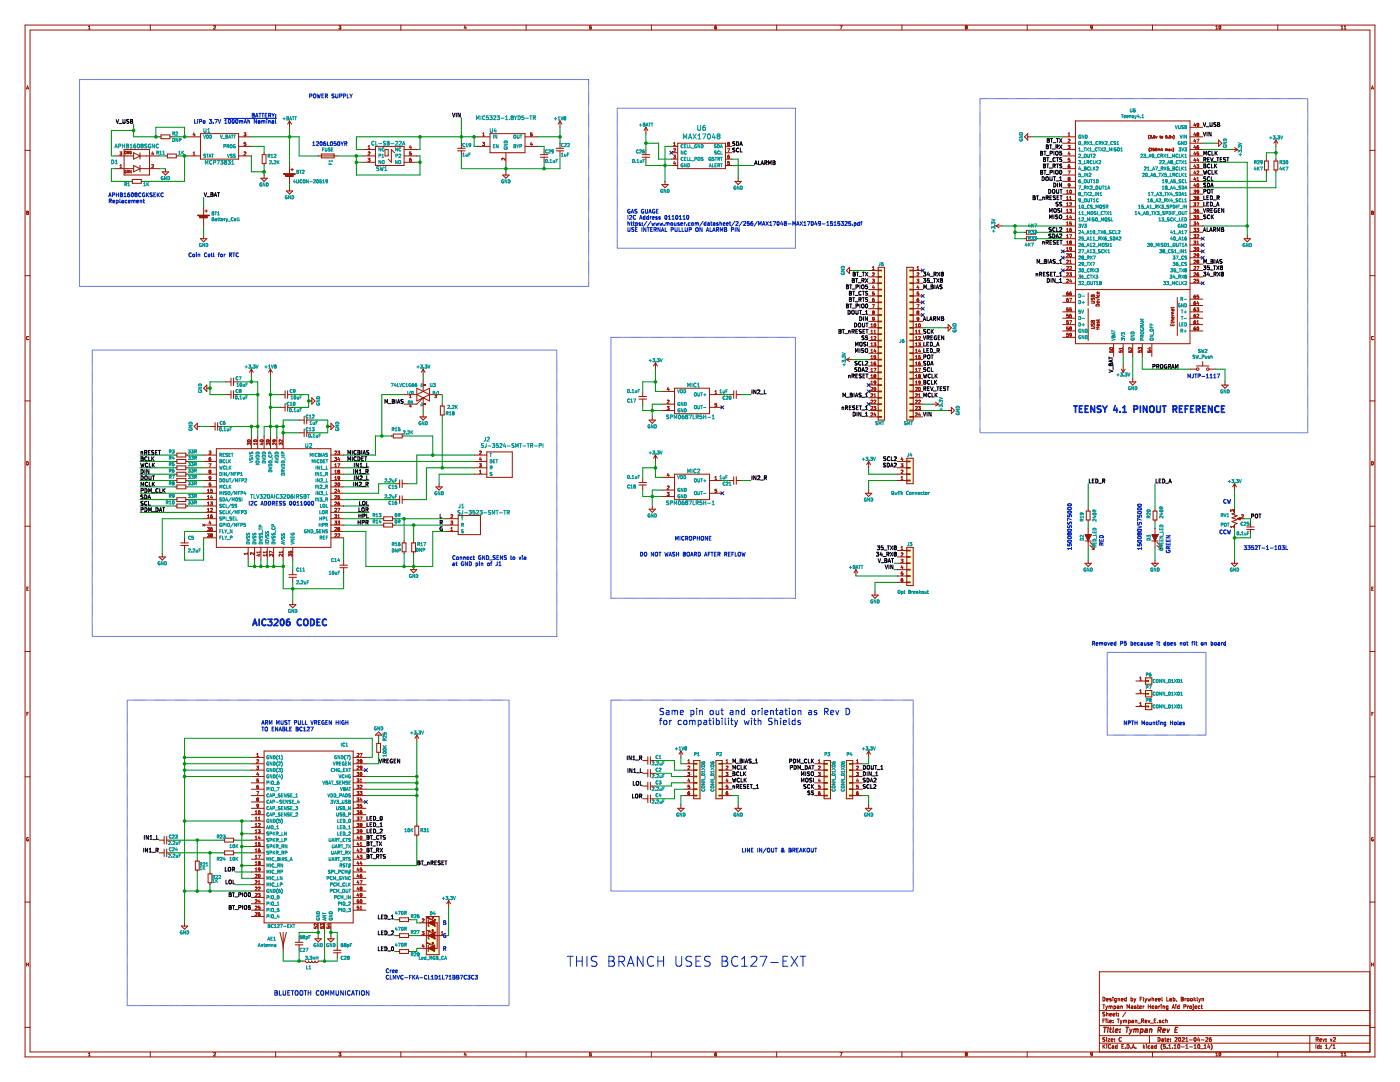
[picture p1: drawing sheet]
<svg xmlns="http://www.w3.org/2000/svg" width="279mm" height="216mm" viewBox="0 0 279 216" stroke-linecap="round" stroke-linejoin="round" font-family="sans-serif">
<path d="M0 0h279.4v215.9h-279.4z" fill-rule="evenodd" fill="#fff" stroke="#fff" stroke-width=".2"/>
<g fill="none" stroke="#981200" stroke-width=".2">
<path d="M5 5h269.4v205.9h-269.4zM5.3 17.8l.2-.7 .2 .7M5.3 17.6h.4M6 6h267.4v203.9h-267.4zM17.7 5.8h.3M17.7 5.3l.1-.2v.7M30 5v1M42.6 5.2l.3-.1 .1 .2-.4 .5h.4M55 5v1M67.6 5.1h.4l-.2 .3h.2v.3h-.4M80 5v1M92.8 5.1l-.2 .5h.5"/>
<path d="M93 5.4v.4M105 5v1M118 5.1h-.3v.3h.3v.3h-.3M130 5v1M142.6 5.5l.2-.1 .2 .1v.3h-.3M142.7 5.7v.1M143 5.1l-.3 .2v.4M155 5v1M167.6 5.1h.5l-.3 .7M180 5v1M192.7 5.2l.1 .2M192.7 5.7v.1"/>
<path d="M192.7 5.8h.3M192.7 5.2h.3M192.7 5.2h.1M192.8 5.4h.1M192.8 5.4l-.1 .3M192.9 5.4l.1 .3M193 5.2h.1M193 5.2l-.1 .2M193 5.7v.1M205 5v1M218 5.2l-.3 .1v.2h.3M218 5.2h.1"/>
<path d="M218 5.2v.4l-.3 .2M218 5.5h.1M218 5.4v.1M230 5v1M242.6 5.8h.4M242.6 5.3l.2-.2v.7M243.3 5.2l.1-.1a.3 .3 0 0 1 .3 .4 .3 .3 0 0 1-.4 .2zM255 5v1M267.7 5.8h.3M267.7 5.3l.1-.2v.7M268.3 5.8h.3M268.3 5.3l.2-.2v.7"/>
<path d="M273.7 17.8l.2-.7 .2 .7M273.7 17.6h.4M5 30h1M22.9 31.1h3.8M22.9 33.7h3.8M23.9 30.3h.4l-.2 .3h.2v.2l-.4 .1M23.9 33.5h.4M23.9 33l.2-.1v.6M24.8 29.8h5v5.1h-5zM24.9 30.3h.3l-.1 .4-.2-.1zM25 34.5h.1M25.1 34.3h.1l-.1 .2"/>
<path d="M25.1 34a.25 .25 0 0 0-.3 .2 .25 .25 0 0 0 .2 .3M25.4 30.5l.3-.1v-.2h-.3v.5M25.5 34.3l.2 .2M25.5 30.5l.2 .2M25.6 34.2l-.2 .1M25.7 34.2v-.2h-.3v.5M25.7 34.2h-.1M26 36.2h.4M26.2 30.2a.23 .23 0 0 0-.3 .2 .23 .23 0 0 0 .3 .2l-.1-.1M26.2 34v.5l-.3-.5v.5M26.4 35.8h1.8v.8h-1.8zM26.7 30.5l1.2 .6-1.2 .6z"/>
<path d="M26.7 33l1.2 .7-1.2 .6zM27.9 31.1h3.8M27.9 33.7h3.8M27.9 30.5v1.2M27.9 33v1.3M28.2 36.2h.4M30.3 32.9h.2l.2 .1-.4 .5h.4M30.4 30.3l-.1 .4h.4M30.6 30.5v.4M31.7 27.3h.4M32.1 26.9h1.8v.8h-1.8zM32.4 34.3h1.3l-.7 .6z"/>
<path d="M33 31.1h.4M33 33.7v.6M33.4 30.7h1.8v.8h-1.8zM33.9 27.3h.4M35.2 31.1h.4M37.5 31.1h2.5M37.5 27.3h2.5M38.5 30.9h.4M38.5 30.5l.2-.2v.6M38.7 26.5l-.2 .4h.4M38.8 26.7v.4M40 26.7h7.6v5h-7.6z"/>
<path d="M47.6 31.1h2.6M47.6 29.2h2.6M47.6 27.3h2.6M48.7 26.5h.4l-.2 .2 .1 .1 .1 .2-.4 .1M48.7 27.1h.1M48.7 30.4l.2-.1 .2 .2-.4 .4h.4M49 28.4h-.3v.3h.2l.2 .2-.4 .1M52.1 35.6h1.2l-.6 .6zM52.3 30.9h.8v1.7h-.8zM52.7 30.5v.4M52.7 32.6v.4M52.7 34.9v.7"/>
<path d="M57.1 38.1h1.3l-.6 .6zM57.8 24.1v1.3M57.8 33v1.7M57.8 35.2v1.6M57.8 37.5v.6M57.8 24.1l-.4 .7M57.8 24.1l.4 .7M58 33.8h.5M58.3 33.6v.5M63.5 31.1h3.8M64.1 30.7h2.6v.8h-2.6zM72.4 31.1h2.5"/>
<path d="M72.4 29.8h2.5M72.4 32.4h2.5M73.4 31.6h.4l-.2 .2 .2 .1M73.4 32.2h.4M73.5 29.7h.3M73.5 29.2l.2-.2v.7M73.5 30.4l.2-.1 .1 .2-.4 .4h.4M73.8 31.9h.1M73.8 31.9v.3M73.8 32.2h.1M74.9 29.2h5.7v3.8h-5.7zM76.8 29.8h.7v1.3h-.7z"/>
<path d="M78.7 30.5l-.6-.7v2.6l-.6-.7M80.6 31.1h2.6M80.6 29.8h2.6M80.6 32.4h2.6M81.8 32.2h.1M81.8 31.9l-.1 .1M81.8 31.9l.3 .1-.1 .2h-.2M81.8 31.9h.1M81.9 29l-.2 .5h.4M82 31.6l-.2 .1v.5M82 29.3v.4M82.1 30.3h-.3l-.1 .3h.3l.1 .2-.4 .1"/>
<path d="M91.3 30.1h1.5M91.3 29.6h1.5M92.1 28.6v1M92.1 30.1v1M95.2 29.2h2.6M95.2 27.3h2.6M96.3 28.4h.4l-.2 .3h.2v.2l-.4 .1M96.3 27.1h.4M96.3 26.7l.2-.2v.6M97.8 26.7h7v3.8h-7zM100.3 34.9h1.3l-.6 .7zM100.8 31.6v.4l-.5-.4-.1 .1v.2"/>
<path d="M101 30.5v2.5M101 34.3v.6M104.8 29.2h2.5M104.8 27.3h2.5M105.9 27.1h.1M105.9 27.1h.3M105.9 26.8h.1M105.9 26.8h.3M106 28.4l-.1 .4h.3M106.2 28.6v.4M106.2 26.8h.1M106.2 26.5h-.3v.3"/>
<path d="M106.2 26.8v.3M106.2 27.1h.1M107.8 31.4h1.5M107.8 30.9h1.5M108.6 29.8v1.1M108.6 31.4v1M111 30.1h1.5M111 29.6h1.5M111.8 24.1v1.3M111.8 28.6v1M111.8 30.1v1M111.8 24.1l-.4 .7"/>
<path d="M111.8 24.1l.3 .7M128.1 31.4h1.6M128.1 30.9h1.6M128.9 25.4v1.3M128.9 29.8v1.1M128.9 31.4v1M128.9 25.4l-.4 .6M128.9 25.4l.4 .6M132.1 36.8h1.2l-.6 .7zM132.7 36.2v.6M134 33h1.3M134 29.2h1.3"/>
<path d="M134 30.5h1.3M134 31.7h1.3M134.4 30.9h.4l-.2 .3 .2 .1v.2h-.4M134.4 28.6l.2-.2v.6M134.4 29.7h.3l.1 .2-.4 .4h.4M134.4 29h.4M134.6 32.2l-.2 .4h.4M134.7 32.4v.5M135.3 28.6h9.5v5.1h-9.5zM144.8 33h1.2M144.8 29.2h1.2M144.8 30.5h1.2"/>
<path d="M144.8 31.7h1.2M145.2 29.7h.4l-.2 .6M145.2 31.2l.2 .4 .2-.1v-.2M145.2 28.5v.1M145.2 28.6l.2 .1M145.2 28.5l.2-.1 .2 .1M145.3 31.3h-.1M145.4 28.7l-.2 .1 .2 .2 .2-.1v-.2M145.4 28.7h.1M145.5 28.7h.1M145.5 30.9l-.3 .3M145.5 31.2l-.2 .1"/>
<path d="M145.5 31.2l.1 .1M145.6 32.2h-.3l-.1 .3h.3l.1 .2-.4 .1M145.6 28.6l-.1 .1M145.6 28.5v.1M145.6 28.6h.1M146.7 36.2h1.3l-.7 .6zM147.3 35.6v.6M205.1 27.3h.6M205.1 26.7v1.2l-.6-.6zM212.1 31.1h2.5M212.1 29.8h2.5M212.1 32.4h2.5"/>
<path d="M212.1 34.9h2.5M212.1 36.2h2.5M212.1 33.7h2.5M212.1 28.6h2.5M212.1 38.7h2.5M212.1 37.5h2.5M212.1 27.3h2.5M212.9 38.6h.3M212.9 38.1l.2-.2v.7M212.9 39.4l.2-.2v.6M212.9 39.8h.3M213.1 29.6l.4 .1"/>
<path d="M213.1 29h.4l-.2 .3h.2M213.1 34.1h.5l-.3 .7M213.2 27.8h.2l.1 .2-.4 .4h.4M213.2 27.1h.3M213.2 32.2h.1M213.2 35.5h.1M213.2 35.5l.1 .2M213.2 35.5l.1-.1 .2 .1M213.2 26.7l.2-.2v.6M213.2 31.9h.3M213.2 32.2h.3M213.2 31.9h.1"/>
<path d="M213.3 35.7l-.1 .1 .1 .2 .2-.1v-.2M213.3 35.7h.1M213.3 30.3l-.1 .4h.4M213.4 35.7h.1M213.5 32.9h-.1a.39 .39 0 0 0-.1 .6h.2v-.3l-.1-.1-.2 .1M213.5 30.5v.4M213.5 39.8h.3M213.5 39.4l.2-.2v.6M213.5 36.7h-.3v.2l.1 .2 .2-.2M213.5 31.9h.1M213.5 35.6l-.1 .1M213.5 35.7h.1"/>
<path d="M213.5 36.7h.1M213.5 29.3h.1M213.5 31.6h-.3v.3M213.5 36.7v.4l-.3 .2M213.5 31.9v.3M213.5 29.3v.3M213.5 32.2h.1M213.5 35.6h.1M213.5 29.6v.1M213.5 35.5h.1M213.5 35.5v.1M213.6 38v-.1a.29 .29 0 0 1 .3 .4 .29 .29 0 0 1-.4 .2z"/>
<path d="M214.6 24.1h22.9v44.5h-22.9zM229.3 27l-.1 .3 .1 .4M229.5 29.5l-.2 .3 .2 .5M229.5 27h.3l-.2 .2 .2 .1v.2h-.3M229.6 29.6l.3 .1-.3 .4h.3M230 27.5h.1M230.2 27.3h.3v.2h-.2zM230.3 27.3h-.1M230.4 29.6h-.3v.2h.2l.1 .2h-.3M230.5 27l-.3 .3M230.6 29.6l.2 .1v.4l-.2-.1zM230.7 27.2l.1 .3 .1-.3"/>
<path d="M231.1 29.7v.4M231.1 29.8h.1M231.1 29.8h.2M231.3 29.8h.2v.3M231.3 29.8v.3M231.4 27.2h.2M231.5 27l.1 .5M231.7 30.1l.2-.5 .1 .5M231.7 29.9h.3M231.8 27.3h.2v.2h-.2zM231.8 27.2v.1M232.6 29.7v.4"/>
<path d="M232.6 29.8h.2M232.6 29.8h.1M232.8 29.8h.2v.3M232.8 29.8v.3M232.9 27h-.2l-.1 .3h.3v.2h-.3M233.1 27.5h.1M233.2 27.5h-.1M233.3 29.9h.2v.2h-.2zM233.3 29.8h.2M233.6 27h-.2l-.1 .3h.3v.2h-.3M233.7 29.7l.2 .4M233.8 27.2l.1 .3 .2-.3"/>
<path d="M233.9 29.7l-.2 .4M234.1 29.5l.1 .3-.1 .5M234.2 27l.1 .3-.1 .4M237.5 31.1h2.5M237.5 29.8h2.5M237.5 32.4h2.5M237.5 34.9h2.5M237.5 36.2h2.5M237.5 33.7h2.5M237.5 28.6h2.5M237.5 38.7h2.5M237.5 37.5h2.5"/>
<path d="M237.5 27.3h2.5M237.5 25.4h2.5M238.2 37.9h.4l-.2 .3h.2M238.2 39.2h.4l-.2 .2 .2 .1v.3h-.4M238.4 30.3l-.1 .4h.4M238.4 29l-.1 .5h.4M238.4 36.6l-.1 .5h.4M238.4 35.4l-.1 .4h.4M238.4 34.1l-.1 .4h.4M238.4 32.8l-.1 .5h.4M238.4 31.6l-.1 .4h.4M238.4 27.7l-.1 .5h.4"/>
<path d="M238.4 26.5l-.1 .4h.4M238.4 24.6l-.1 .4h.4M238.6 38.2h.1M238.6 24.8v.4M238.6 26.7v.4M238.6 28v.4M238.6 29.3v.4M238.6 30.5v.4M238.6 31.8v.4M238.6 33.1v.4M238.6 34.3v.5M238.6 35.6v.4"/>
<path d="M238.6 36.9v.4M238.6 38.2v.3h-.4M238.8 32.9h.4l-.2 .2 .2 .1v.2h-.4M238.8 27.8h.5l-.3 .6M238.9 35.6l.2-.2v.6M238.9 29.3v.3l.3 .1M238.9 26.6v.1M238.9 36h.3M238.9 26.7l.1 .1M238.9 26.6l.1-.1 .2 .1M238.9 34.2h.3M238.9 34.2h.1"/>
<path d="M238.9 29.3v.1M238.9 36.7h.1a.29 .29 0 0 1 .3 .3 .29 .29 0 0 1-.4 .2zM239 29.1l-.1 .2M239 39.5l-.1 .1 .1 .2 .2-.1v-.2M239 26.8l-.1 .3h.3M239 39.5h.1M239 29.1h.1M239 26.8h.1M239 31.6l-.1 .4h.4M239.1 25.2h-.2M239.1 26.8l.1 .3M239.1 39.5h.1"/>
<path d="M239.1 25.2h.1M239.2 29l-.2 .1M239.2 24.6l-.3 .1v.3h.3M239.2 39.2l-.3 .1 .1 .2M239.2 39.2v.1M239.2 39.5h.1M239.2 34.2h.1M239.2 31.8v.4M239.2 29.3h.1M239.2 29.3h-.3M239.2 26.7l-.1 .1M239.2 24.6v.1"/>
<path d="M239.2 30.3h-.3v.3h.2l.1 .2-.3 .1M239.2 24.7l-.1 .5M239.2 29.3v.3M239.2 34.2v.2l-.4 .4h.4M239.2 39.3l-.1 .2M239.2 29.6v.1M239.2 26.7h.1M239.2 27.1h.1M239.2 24.9v.1M239.2 38.2l-.3 .1v-.3l.2-.1 .1 .2v.3l-.3 .2M239.2 26.6v.1M239.2 24.9h.1"/>
<path d="M242.6 28.6h.6M243.2 27.9l.6 .7-.6 .6zM245.7 29.8h1.3M246.4 29.5l.6 .3M247 29.8l-.6 .4M252.3 32.1h.8v1.8h-.8zM252.7 31.7v.4M252.7 33.9v.4M254.3 32.1h.7v1.8h-.7zM254.6 27.9l-.3 .7M254.6 27.9l.4 .7M254.6 27.9v1.3"/>
<path d="M254.6 31.7v.4M254.6 33.9v.4M273.4 30h1M5 55h1M5.3 42.1l.4 .2-.1 .5h-.3zM5.3 42.4h.2M40 47.6h1.3l-.7 .7zM40.6 41.3v1.6M40.6 43.4v1.7M40.6 47v.6M40.9 42.1h.5M41.1 41.8v.6"/>
<path d="M168.9 54l.6-.7v1.3zM169.5 54h.7M173.4 57.8h1.9M173.4 54h1.9M173.4 55.2h1.9M173.4 56.5h1.9M173.4 59.1h1.9M174.1 55.7h.4l-.2 .3h.1l.1 .2-.4 .1M174.1 53.8h.4M174.1 54.5l.3-.1 .1 .2-.4 .5h.4M174.1 53.4l.2-.2v.6M174.2 59.8l-.1 .1"/>
<path d="M174.2 59.8h.2M174.2 59.8h.1M174.2 59.6v.5M174.2 59.6h.1M174.3 57l-.2 .4h.4M174.4 59.5l-.2 .1M174.4 57.2v.4M174.4 59.8h.1M174.4 58.3h-.2l-.1 .3 .3-.1 .1 .3h-.4M174.4 59.8v.3M175.3 53.3h1.2v30.5h-1.2zM175.3 59h.6v.1h-.6"/>
<path d="M175.3 53.9h.6v.1h-.6M175.3 55.2h.6v.1h-.6M175.3 56.5h.6v.1h-.6M175.3 57.7h.6v.1h-.6M181 53.3h1.2v30.5h-1.2zM182.2 59h-.6v.1h.6M182.2 57.8h1.9M182.2 54h1.9M182.2 55.2h1.9M182.2 56.5h1.9M182.2 59.1h1.9M182.2 55.2h-.6v.1h.6"/>
<path d="M182.2 53.9h-.6v.1h.6M182.2 57.7h-.6v.1h.6M182.2 56.5h-.6v.1h.6M183 55.7h.4l-.2 .3h.1l.1 .2-.4 .1M183 53.8h.4M183 54.5l.2-.1 .2 .2-.4 .5h.4M183 53.4l.2-.2v.6M183 59.8v.1M183.1 59.8l.3 .1-.1 .2h-.2M183.1 59.8h-.1M183.2 57l-.2 .4h.4M183.3 59.5l-.3 .2v.4"/>
<path d="M183.3 57.2v.4M183.3 58.3h-.3v.3l.2-.1 .2 .3h-.4M198.8 45.1h1.2M198.8 45.1l.6 .4M199.4 44.7l-.6 .4M204.5 47.6h.4M204.5 46.4h.4M204.9 46h1.7v.7h-1.7zM204.9 47.2h1.7v.8h-1.7zM206.6 47.6h.4M206.6 46.4h.4M212.1 47.6h2.5"/>
<path d="M212.1 40h2.5M212.1 41.3h2.5M212.1 42.5h2.5M212.1 43.8h2.5M212.1 45.1h2.5M212.1 46.4h2.5M212.1 48.9h2.5M212.1 50.2h2.5M212.1 51.4h2.5M212.1 52.7h2.5M212.1 54h2.5M212.1 55.2h2.5"/>
<path d="M212.1 56.5h2.5M212.1 59.1h2.5M212.9 47l.2-.2v.7M212.9 40.7l.2-.2v.6M212.9 41.9l.2-.2v.7M212.9 43.2l.2-.2v.6M212.9 44.5l.2-.2v.6M212.9 45.7l.2-.1v.6M212.9 48.3l.2-.2v.6M212.9 49.5l.2-.1v.6M212.9 41.1h.3M212.9 42.4h.3"/>
<path d="M212.9 43.6h.3M212.9 44.9h.3M212.9 46.2h.3M212.9 47.5h.3M212.9 48.7h.3M212.9 50h.3M212.9 52l.2-.1 .1 .2-.4 .4h.4M212.9 54.5l.2-.1 .1 .2-.4 .5h.4M212.9 55.8l.2-.1 .1 .2-.4 .4h.4M213.2 59.5h-.1a.39 .39 0 0 0-.1 .7l.2-.1M213.2 58.3h-.1a.39 .39 0 0 0-.1 .6l.2-.1v-.2l-.2-.1-.1 .1M213.2 50.7h-.3"/>
<path d="M213.2 50.7h.1M213.2 53.2h-.3M213.2 53.2h.1M213.2 59.8h.1M213.2 59.8l-.3 .1M213.2 50.7v.2l-.4 .4h.4M213.2 53.2v.3l-.4 .3h.4M213.2 59.8v.3M213.4 41.7h.4l-.2 .3h.2v.3h-.4M213.4 46.8h.5l-.3 .7M213.4 54.4h.4l-.2 .3h.2M213.4 55l.4 .1"/>
<path d="M213.4 59.5h.5l-.3 .7M213.5 40.5h.2l.1 .2-.4 .4h.4M213.5 45.8v.3l.3 .1M213.5 48.2h.1M213.5 52.1l.2-.2v.6M213.5 48.2l.1 .2M213.5 52.5h.3M213.5 45.9h.1M213.5 53.2h.3M213.5 53.2h.1M213.6 50.7v-.1a.29 .29 0 0 1 .3 .4 .29 .29 0 0 1-.4 .2zM213.6 50.7h-.1"/>
<path d="M213.6 48.4l-.1 .1 .1 .2 .2-.1-.1-.2M213.6 48.4h.1M213.6 43l-.1 .4h.4M213.6 55.7l-.1 .4h.4M213.8 58.3l-.3 .2v.3l.3 .1v-.4l-.3 .1M213.8 43.2v.4M213.8 55.9v.4M213.8 45.6l-.3 .2M213.8 45.8v.1M213.8 45.8l-.3 .1M213.8 48.1l-.3 .1M213.8 48.1v.1"/>
<path d="M213.8 53.2h.1M213.8 54.7h.1M213.8 44.3h-.3v.3l.2-.1 .1 .3-.3 .1M213.8 45.9v.2M213.8 53.2v.3l-.4 .3h.4M213.8 54.7v.3M213.8 46.1v.1M213.8 48.2h.1M213.8 55v.1M213.8 49.6l-.3 .1v-.3h.2l.1 .1v.3l-.3 .2M213.8 48.2l-.1 .2M214.6 57.8h22.9"/>
<path d="M215.9 55.2h.1M217.2 58.4v2.6M217.8 58.9v.3h.6v-.3l-.3 .1M217.8 59.5l.1 .4 .3-.4h.2v.4M217.8 58.9l.3 .1M217.8 58.9h.1M218.1 59v.2M218.8 59.4h.1M218.9 59.6l.5 .2-.5 .1M218.9 59.4h.5M219 58.8l.1 .3h.2v-.3M219.3 58.3v.3l-.3-.1v-.2h.1l.1 .3"/>
<path d="M234.9 59.4v7.6M237.5 47.6h2.5M237.5 40h2.5M237.5 41.3h2.5M237.5 42.5h2.5M237.5 43.8h2.5M237.5 45.1h2.5M237.5 46.4h2.5M237.5 48.9h2.5M237.5 50.2h2.5M237.5 51.4h2.5M237.5 52.7h2.5"/>
<path d="M237.5 54h2.5M237.5 55.2h2.5M237.5 56.5h2.5M237.5 59.7h2.5M238.2 43.6h.4M238.2 41l.4 .1M238.2 40.5h.4l-.2 .2 .2 .1M238.2 41.7h.4l-.2 .3h.2v.3h-.4M238.2 44.3h.4l-.2 .2 .2 .1v.3h-.4M238.2 46.1l.4 .1M238.2 45.6h.4l-.2 .2h.2M238.2 46.8h.4l-.2 .3h.2v.3h-.4"/>
<path d="M238.2 48.1h.4l-.2 .2 .2 .1M238.2 49.4h.4l-.2 .2 .2 .1v.2h-.4M238.2 43h.4l-.2 .3h.2M238.3 59.2l.1 .3h.2v-.3M238.3 52l.2-.1 .1 .2-.4 .4h.4M238.3 54.5l.2-.1 .1 .2-.4 .5h.4M238.3 55.8l.2-.1 .1 .2-.4 .4h.4M238.3 50.7h.3M238.3 53.2h.3M238.3 53.2h.1M238.3 50.7h.1M238.3 59.2v.1"/>
<path d="M238.6 59.2h-.3M238.6 58.9l-.3 .3M238.6 53.2h.1M238.6 50.7h.1M238.6 48.4h.1M238.6 45.8v.1M238.6 43.3h.1M238.6 40.8h.1M238.6 59.2h.1M238.6 48.4v.3h-.4M238.6 50.7v.2l-.4 .4h.4M238.6 53.2v.3l-.4 .3h.4"/>
<path d="M238.6 40.8v.2M238.6 43.3v.3M238.6 45.9v.2M238.6 46.1v.1M238.6 43.6h.1M238.6 41v.1M238.8 40.5h.5l-.3 .6M238.8 46.1l.4 .1M238.8 45.6h.4l-.2 .2h.2M238.8 53.2h.5l-.3 .6M238.9 48.3l.2-.2v.6M238.9 54.7v.3l.3 .1"/>
<path d="M238.9 46.9l.2-.1 .1 .2-.4 .5h.4M238.9 48.7h.3M238.9 52l.1-.1 .2 .1M238.9 52v.1M238.9 52.1l.1 .1M238.9 43.6h.1M238.9 59.2h.3M238.9 43.6h.3M238.9 54.7v.1M238.9 43.3h.3M238.9 43.3h.1M238.9 59.2h.1"/>
<path d="M238.9 49.4h.1a.29 .29 0 0 1 .3 .3 .29 .29 0 0 1-.4 .2zM239 52.2l-.1 .1 .1 .2 .2-.1-.1-.2M239 52.2h.1M239 44.3l-.1 .4h.4M239.2 50.7h-.3v.2l.1 .1 .2-.1M239.2 52.1l-.1 .1M239.2 41.7l-.3 .3v.3l.3 .1v-.4l-.3 .1M239.2 54.4l-.3 .3M239.2 54.7h-.3M239.2 54.7h.1M239.2 50.7h.1M239.2 45.8v.1"/>
<path d="M239.2 43.3h.1M239.2 44.5v.4M239.2 59.2h.1M239.2 58.9h-.3v.3M239.2 55.7h-.3v.3h.2l.1 .2-.3 .1M239.2 50.7v.4l-.3 .2M239.2 43.3v.3M239.2 45.9v.2M239.2 54.7v.3M239.2 59.2v.3h-.3M239.2 55v.1M239.2 52.1h.1"/>
<path d="M239.2 46.1v.1M239.2 43h-.3v.3M239.2 43.6h.1M239.2 52v.1M248.3 47.6h1.3l-.7 .7zM248.9 47v.6M273.4 55h1M273.7 42.1l.4 .2-.1 .5h-.3zM273.7 42.4h.2M5 80h1M5.7 67.2a.29 .29 0 0 0-.4 .3 .29 .29 0 0 0 .4 .2M40.6 77.5l.7-.7v1.3z"/>
<path d="M41.3 77.5h.6M45.1 76.2h1M45.1 78.7h1M46.1 75.4v1.6M46.1 78v1.5M46.6 75.4v1.6M46.6 78v1.5M46.6 76.2h1M46.6 78.7h1M50.2 73.7v1.2M50.2 73.7l-.4 .6M50.2 73.7l.3 .6"/>
<path d="M54 73.7v1.2M54 73.7l-.4 .6M54 73.7l.4 .6M55.9 78.7h1M56.9 78v1.5M57.4 78.7h1M57.4 78v1.5M62.2 79.4l.7 .6-.7 .6zM80.6 78.7h2.6M81.8 79.3h.3M81.8 79l.1-.2v.5M83.2 77.5l2.5 1.2-2.5 1.3z"/>
<path d="M83.2 78.7l2.5-1.2v2.5zM84.5 79.4h.1M84.5 79.4l-1.3 1.2h-2.6M84.5 73.7v1.2M84.5 75.6v2.5M84.5 79.4v2.5M84.5 73.7l-.4 .6M84.5 73.7l.3 .6M84.5 76.7v.2h.2M84.7 76.8v.1M84.7 76.9h.1M84.7 76.7v.1"/>
<path d="M84.8 76.7h-.1M84.8 76.7h.1M84.9 76.7v.2M85.7 78.7h2.6M86.8 78.9l.3 .1-.3 .3h.3M127.5 79.1h1.5M127.5 79.6h1.5M128.3 78.1v1M128.3 79.6v1M130.8 72.4v1.3M130.8 72.4l-.4 .6M130.8 72.4l.4 .6"/>
<path d="M132.1 78.1h2.5M133.2 79.9l.2-.1 .1 .2-.4 .5h.4M133.3 77.3l-.1 .4h.4M133.5 77.5v.4M134.6 77.5h7v5h-7zM141.6 78.7h2.5M142.7 78.6h.4M142.7 78.1l.2-.2v.7M145.4 78.7h1M146.4 78v1.5M146.9 78.7h1.1M146.9 78v1.5"/>
<path d="M168.9 71.8h1.3M168.9 71.8l.6 .3M169.5 71.4l-.6 .4M173.4 78.1h1.9M173.4 60.3h1.9M173.4 76.8h1.9M173.4 65.4h1.9M173.4 66.7h1.9M173.4 67.9h1.9M173.4 69.2h1.9M173.4 70.5h1.9M173.4 71.8h1.9"/>
<path d="M173.4 73h1.9M173.4 74.3h1.9M173.4 75.6h1.9M173.4 79.4h1.9M173.4 61.6h1.9M173.4 62.9h1.9M173.4 64.1h1.9M173.8 67.8h.4M173.8 79.9l.3-.1 .1 .2-.4 .5h.4M173.8 64.8l.2-.2v.6M173.8 71.1l.2-.1v.6M173.8 72.4l.2-.2v.7"/>
<path d="M173.8 69.9l.2-.2v.6M173.8 68.6l.2-.2v.6M173.8 66.1l.2-.2v.6M173.8 65.2h.4M173.8 66.5h.4M173.8 74.9l.2-.1v.6M173.8 67.3l.2-.2v.7M173.8 73.7l.2-.2v.6M173.8 76.2l.2-.2v.7M173.8 69h.4M173.8 70.3h.4M173.8 71.6h.4"/>
<path d="M173.8 72.9h.4M173.8 74.1h.4M173.8 75.4h.4M173.8 76.7h.4M173.8 77.4l.3-.1 .1 .2-.4 .4h.4M173.9 78.6h.2l.1 .2-.4 .4h.4M173.9 78.6h-.1M174.1 60.8h.4l-.3 .6M174.1 62.2h.1M174.1 62.2l.1 .1M174.2 60.1h.1M174.2 62.1l-.1 .1"/>
<path d="M174.2 60.1h.2M174.2 62.1h.2M174.2 62.1h.1M174.2 62.3l-.1 .2 .1 .2 .3-.1-.1-.3M174.2 62.3h.2M174.4 68.4h.4l-.2 .3h.2v.2l-.4 .1M174.4 73.5h.4l-.3 .6M174.4 79.9l.3-.1 .1 .2-.4 .5h.4M174.4 66.5h.4M174.4 66.1l.2-.2v.6M174.4 78.8l.2-.2v.6M174.4 71.5v.1"/>
<path d="M174.4 79.2h.4M174.4 62.1h.1M174.4 67.2l.3-.1 .1 .2-.4 .5h.4M174.4 71.2l.4 .1-.1 .3h-.3M174.4 76.1h.4l-.1 .3h-.3zM174.4 67.2h.1M174.4 71.2v.1M174.4 60.1h.1M174.4 62.1l.1 .1M174.5 63.6l-.3 .1v-.3l.2-.1 .1 .2-.1 .4-.2 .1M174.5 64.7l.1-.1a.29 .29 0 0 1 .2 .3 .29 .29 0 0 1-.3 .3zM174.5 77.4l.1-.1a.29 .29 0 0 1 .2 .3 .29 .29 0 0 1-.3 .3z"/>
<path d="M174.5 62.2h.1M174.5 62.2l-.1 .1M174.5 75l-.1-.1 .1-.1 .3 .1-.1 .1M174.5 75l-.1 .2 .1 .2 .3-.1-.1-.3M174.5 75h.2M174.6 69.7l-.2 .4h.4M174.7 72.2l-.3 .3v.3h.3v-.3l-.3 .1M174.7 69.9v.4M174.8 71h-.4v.3M174.8 76.4l-.3 .3M174.8 76.3v.1M175.3 64.1h.6v.1h-.6"/>
<path d="M175.3 62.8h.6v.1h-.6M175.3 61.5h.6v.2h-.6M175.3 65.3h.6v.2h-.6M175.3 66.6h.6v.1h-.6M175.3 60.3h.6v.1h-.6M175.3 67.9h.6v.1h-.6M175.3 69.2h.6v.1h-.6M175.3 70.4h.6v.1h-.6M175.3 71.7h.6v.1h-.6M175.3 73h.6v.1h-.6M175.3 74.2h.6v.2h-.6M175.3 75.5h.6v.1h-.6"/>
<path d="M175.3 76.8h.6v.1h-.6M175.3 78h.6v.2h-.6M175.3 79.3h.6v.1h-.6M182.2 78.1h1.9M182.2 64.1h-.6v.1h.6M182.2 62.8h-.6v.1h.6M182.2 61.5h-.6v.2h.6M182.2 65.3h-.6v.2h.6M182.2 66.6h-.6v.1h.6M182.2 60.3h1.9M182.2 76.8h1.9M182.2 70.4h-.6v.1h.6"/>
<path d="M182.2 71.7h-.6v.1h.6M182.2 73h-.6v.1h.6M182.2 74.2h-.6v.2h.6M182.2 75.5h-.6v.1h.6M182.2 76.8h-.6v.1h.6M182.2 78h-.6v.2h.6M182.2 79.3h-.6v.1h.6M182.2 69.2h-.6v.1h.6M182.2 67.9h-.6v.1h.6M182.2 60.3h-.6v.1h.6M182.2 65.4h1.9M182.2 66.7h1.9"/>
<path d="M182.2 67.9h1.9M182.2 69.2h1.9M182.2 70.5h1.9M182.2 71.8h1.9M182.2 73h1.9M182.2 74.3h1.9M182.2 75.6h1.9M182.2 79.4h1.9M182.2 61.6h1.9M182.2 62.9h1.9M182.2 64.1h1.9M182.7 67.8h.4"/>
<path d="M182.7 77.4l.2-.1 .2 .2-.4 .4h.4M182.7 78.6h.2l.2 .2-.4 .4h.4M182.7 79.9l.2-.1 .2 .2-.4 .5h.4M182.7 73.7l.2-.2v.6M182.7 72.4l.2-.2v.7M182.7 71.1l.2-.1v.6M182.7 69.9l.2-.2v.6M182.7 66.1l.2-.2v.6M182.7 64.8l.2-.2v.6M182.7 65.2h.4M182.7 66.5h.4M182.7 67.3l.2-.2v.7"/>
<path d="M182.7 69h.4M182.7 70.3h.4M182.7 71.6h.4M182.7 72.9h.4M182.7 74.1h.4M182.7 75.4h.4M182.7 76.7h.4M182.7 68.6l.2-.2v.6M182.7 74.9l.2-.1v.6M182.7 76.2l.2-.2v.7M183 60.8h.4l-.3 .6M183 62.2h.1"/>
<path d="M183 62.2l.1 .1M183 60.1h.1M183 62.1v.1M183.1 62.1l.3 .1M183.1 62.1h-.1M183.1 62.3l-.1 .2 .1 .2 .3-.1-.2-.3M183.1 62.3h.1M183.3 68.4h.4l-.2 .3h.1l.1 .2-.4 .1M183.3 73.5h.4l-.3 .6M183.3 69h.1M183.3 67.2l.3-.1 .1 .2-.4 .5h.4M183.3 79.9l.3-.1 .1 .2-.4 .5h.4"/>
<path d="M183.3 78.8l.2-.2v.6M183.3 66.1l.2-.2v.6M183.3 66.5h.4M183.3 79.2h.4M183.3 75v-.2h.3l.1 .1-.1 .1M183.3 76.1v.3M183.3 75h.1M183.3 76.4h.1M183.4 62.2l-.2 .1M183.4 64.7l.1-.1a.29 .29 0 0 1 .2 .3 .29 .29 0 0 1-.3 .3zM183.4 63.6l-.3 .1-.1-.3 .2-.1 .2 .2-.1 .4-.2 .1M183.4 77.4l.1-.1a.29 .29 0 0 1 .2 .3 .29 .29 0 0 1-.3 .3z"/>
<path d="M183.4 76.1h.2l.1 .3M183.4 76.1h-.1M183.4 75h.1M183.4 75.1h-.1M183.4 62.2h.1M183.4 75h.2M183.4 75v.1M183.5 69.7l-.2 .4h.4M183.6 75l.1 .2-.1 .2-.3-.1v-.2M183.6 72.2l-.3 .3v.3h.3v-.3l-.3 .1M183.6 69.9v.4M183.6 71h-.3v.3l.3-.1 .1 .3h-.4"/>
<path d="M183.6 76.4h-.2M183.7 76.4l-.3 .3M183.7 76.3l-.1 .1M188.6 65.4h.6M189.2 64.8l.7 .6-.7 .6zM212.1 63.5h2.5M212.1 62.2h2.5M212.1 64.8h2.5M212.1 66h2.5M212.1 67.3h2.5M212.1 60.3h2.5M212.9 67.1h.3"/>
<path d="M212.9 62h.3M212.9 64.5l.3 .1M213.2 61.7h.1M213.2 64.2v.1M213.2 66.8h.1M213.2 62.7h-.3v.3h.3v.3h-.3M213.2 65.2h-.3v.3h.3v.3h-.3M213.2 61.4h-.3v.3h.3M213.2 64h-.3v.3l.3-.1M213.2 61.7v.3M213.2 64.3v.2M213.2 66.8v.3"/>
<path d="M213.2 62h.1M213.2 64.5v.1M213.2 66.5h-.3v.3h.3M213.2 67.1h.1M213.2 60.1h.1M213.4 64h.5l-.3 .6M213.5 62h.1M213.5 61.7h.3M213.5 61.7h.1M213.5 62h.3M213.6 65.5l-.1 .1 .1 .3 .2-.1v-.2M213.6 65.5h.1"/>
<path d="M213.7 65.5h.1M213.8 62.7l-.3 .3v.3h.3v-.3l-.3 .1M213.8 66.5l-.3 .1v.3h.3M213.8 61.7h.1M213.8 65.5h-.1M213.8 65.5v.1M213.8 66.5v.1M213.8 66.6v.4l-.3 .1M213.8 61.4h-.3v.3M213.8 61.7v.3M213.8 65.5v-.2l-.2-.1-.1 .2 .1 .1M213.8 62h.1"/>
<path d="M213.8 65.5h.1M213.8 66.8v.1M213.8 66.8h.1M217.2 61.6v6.3M217.8 60.1h.5l.1 .1-.1 .3h-.5M217.8 65.2h.5l.1 .1-.1 .3h-.5M217.8 64v.3h.6v-.3l-.3 .1M217.8 64.6l.1 .3 .3-.3h.2v.3M217.8 64h.1M217.8 64l.3 .1M218.1 64.1v.2M218.7 65.7h.7"/>
<path d="M218.7 65.3h.7M218.8 60.8a.34 .34 0 0 1 .4-.1 .34 .34 0 0 1 .2 .4h-.7zM218.9 63.8v.2M219 64.2v.3l.3-.3v.3M219 64.8l.3-.1v.3h-.3zM219 65.3v.4M219.3 60.2v.3l-.3-.1v-.2l.1-.1 .1 .4M219.4 63.8l-.1 .1h-.6M221.4 70v.3h.4v-.3h.2v.3M221.5 69.4a.31 .31 0 0 1 .4-.1 .31 .31 0 0 1 .2 .3l-.1 .1a.34 .34 0 0 1-.6-.2zM222.2 68.6v2.5M223.4 70v.3h.3v-.3h.2v.3"/>
<path d="M223.8 73.7l.4 .6M224 69.4v.3M224 69.5h-.6l.1 .2M224.2 68.6v2.5M224.2 73v1.3M224.5 73.7l-.3 .6M225.3 70v.3h.3v-.3h.2v.3M225.3 69.4v.3M225.3 69.7h.1M225.3 69.4h.1M225.4 76.2h1.3l-.6 .6zM225.9 69.4v.3l-.4-.3h-.2"/>
<path d="M226.1 68.6v2.5M226.1 75.6v.6M227.2 70v.3h.3v-.3h.2v.3M227.4 69.4v.2l-.2-.2v.3M227.5 69.4h.2M227.5 69.4h-.1M227.7 69.4h.1M227.8 69.4l-.1 .3M228 68.6v2.5M229.1 70v.3h.3v-.3h.2v.3M229.3 69.4h.4M229.5 69.3v.4l-.5-.1"/>
<path d="M229.9 68.6v2.5M233.7 64.7v.3h.6v-.3M233.7 64.1h.6M233.9 61.3v.2M233.9 62.8l.1 .1M233.9 64.3v.2M233.9 62.9h.4M233.9 62.5h.4M234 64.8v.2M234.3 61.7l-.1 .3h-.3v-.3h.1l.1 .3M234.3 63.2l-.1 .3h-.3v-.3h.1l.1 .3M234.3 61.3l-.1 .1h-.5"/>
<path d="M234.3 64.3l-.1 .1h-.5M234.3 62.3h-.4v.2M234.3 63.8h-.4v.3M237.5 63.5h2.5M237.5 62.2h2.5M237.5 64.8h2.5M237.5 66h2.5M237.5 61h2.5M237.5 73.7h1.3M238.3 61.7v.3h.3M238.3 64.2v.4h.3M238.3 64.3h.1"/>
<path d="M238.3 61.7v.1M238.4 60.2l-.1 .5h.3l-.1-.3-.2 .1M238.4 64l-.1 .2M238.4 64h.1M238.4 60.2h.1M238.6 62.7h-.1a.39 .39 0 0 0-.1 .6h.2v-.3l-.2-.1-.1 .2M238.6 65.2h-.1a.39 .39 0 0 0-.1 .7l.2-.1v-.3h-.2l-.1 .1M238.6 60.2h-.2M238.6 61.4l-.3 .3M238.6 64h-.2M238.6 64.2l-.3 .1M238.6 61.7h-.3"/>
<path d="M238.6 64.2v.1M238.6 61.7h.1M238.6 61.7v.3M238.6 64.3v.2M238.6 64.5v.1M238.6 62h.1M238.8 73h2.5M238.8 61.4h.4l-.2 .3h.2M238.8 62h.4M238.9 64.1l.2-.1v.6M238.9 62.8l.2-.1 .1 .2-.4 .4h.4M238.9 64.6h.3"/>
<path d="M239 65.3v-.1a.29 .29 0 0 1 .3 .4 .29 .29 0 0 1-.4 .2zM239 60.1l-.1 .5h.4M239.2 60.4v.4M239.2 61.7h.1M239.2 61.7v.3M239.2 62h.1M240 72.1v.9M241.3 73.7h1.3M243.8 76.8h1.3l-.6 .7zM244.5 76.2v.6M273.4 80h1M274.1 67.2a.29 .29 0 0 0-.4 .3 .29 .29 0 0 0 .4 .2"/>
<path d="M5.3 92.1a.33 .33 0 0 1 .4 .4 .33 .33 0 0 1-.4 .3zM34.9 99.7h.4M34.9 93.3h.4M34.9 94.6h.4M34.9 95.9h.4M34.9 97.2h.4M34.9 90.8h.4M34.9 92.1h.4M35.3 99.3h1.8v.8h-1.8zM35.3 95.5h1.8v.8h-1.8zM35.3 91.7h1.8v.8h-1.8zM35.3 90.4h1.8v.8h-1.8z"/>
<path d="M35.3 93h1.8v.7h-1.8zM35.3 94.2h1.8v.8h-1.8zM35.3 96.8h1.8v.7h-1.8zM37.1 99.7h.4M37.1 93.3h.4M37.1 94.6h.4M37.1 95.9h.4M37.1 97.2h.4M37.1 90.8h.4M37.1 92.1h.4M39.4 85.1h.6M39.4 84.5v1.2l-.7-.6z"/>
<path d="M40.6 99.7h2.6M40.6 98.4h2.6M40.6 93.3h2.6M40.6 94.6h2.6M40.6 95.9h2.6M40.6 97.2h2.6M40.6 90.8h2.6M40.6 92.1h2.6M41.4 97.8l.2-.2v.7M41.4 99.1l.2-.2v.6M41.4 99.5h.4M41.4 98.3h.4"/>
<path d="M41.7 92.5h.4l-.3 .7M41.7 90h.4l-.2 .2 .1 .1 .1 .2-.4 .1M41.7 93.9l.1-.1 .3 .1M41.7 93.9v.1M41.7 94h.1M41.8 95.1v.4l.3-.1M41.8 94v.1M41.8 95.1l.3 .1-.1 .5h-.2M41.8 94.1h.1M41.8 95.1h.1M41.8 94.1l-.1 .1 .1 .2 .3-.1-.1-.2M41.8 94.1h.2"/>
<path d="M41.9 85.1h1M42 91.3h-.1a.39 .39 0 0 0-.1 .6h.2l.1-.3-.1-.1-.3 .1M42 96.4h-.2l-.1 .3 .3-.1 .1 .3h-.4M42.1 93.9v.1M42.1 94l-.1 .1M42.2 98.9l-.2 .4h.4M42.3 99.1v.4M42.4 97.6h-.4v.3h.3l.1 .2-.4 .1M42.9 84.3v1.6M43.2 89.5h22.8v19.7h-22.8zM43.4 85.1h1M43.4 84.3v1.6"/>
<path d="M49.4 88.8v-.4l.2 .2 .1-.2h.2v.4M49.4 87.8a.31 .31 0 0 1 .4-.1 .31 .31 0 0 1 .2 .3l-.1 .1a.34 .34 0 0 1-.5-.2zM50.2 87v2.5M50.7 88v.1M50.7 87.8a.31 .31 0 0 1 .4-.1 .31 .31 0 0 1 .1 .3 .33 .33 0 0 1-.3 .1 .33 .33 0 0 1-.2-.2zM51.3 88.4v.3M51.3 88.6h-.7l.2 .1M51.4 87v2.5M52 87.8a.31 .31 0 0 1 .3-.1 .31 .31 0 0 1 .2 .3v.1a.34 .34 0 0 1-.6-.2zM52.1 88.4h.4M52.3 88.4v.3l-.4-.1M52.7 87v2.5"/>
<path d="M53.2 88.8v-.4l.2 .2 .1-.2h.2v.4M53.2 87.8h.5l.1 .3M53.2 87.8h.1M53.5 87.8l.1 .1-.1 .2h-.3v-.3M54 87v2.5M54.7 87.8l.1 .3h-.3l-.1-.2 .2-.1h.3l.2 .3M55.1 88.4v.4l-.5-.4-.2 .1 .1 .2M55.2 87v2.5M55.7 88.8v-.4l.3 .2v-.2h.3v.4M55.9 81.3h1M56.3 87.8v.4l-.4-.4-.2 .1 .1 .2M56.5 87v2.5"/>
<path d="M56.9 80.5v1.5M57.4 80.5v1.5M57.4 81.3h1M59.7 83.8h1M59.7 86.4h1M60.7 83.1v1.5M60.7 85.6v1.5M61.2 83.1v1.5M61.2 85.6v1.5M61.2 83.8h1M61.2 86.4h1M61.6 80h.6"/>
<path d="M65.4 85.1h.6M66 84.5l.7 .6-.7 .6zM66 99.7h2.6M66 98.4h2.6M66 93.3h2.6M66 94.6h2.6M66 95.9h2.6M66 97.2h2.6M66 90.8h2.6M66 92.1h2.6M66.8 91.3h.4l-.2 .2 .2 .1v.2h-.4M66.8 99l.3-.1 .1 .2-.4 .4h.4"/>
<path d="M66.8 97.7l.3-.1 .1 .2-.4 .5h.4M66.8 92.7l.2-.2v.7M66.8 93.2h.4M66.8 94l.2-.2v.6M66.8 95.3l.2-.2v.6M66.8 94.4h.4M66.8 95.7h.4M66.8 96.4h.3l.1 .1-.4 .5h.4M66.8 90.1l.3-.1 .1 .2-.4 .4h.4M67.4 92.5h.4l-.2 .7M67.4 90h.4l-.2 .2 .2 .1v.2l-.4 .1M67.4 94l.2 .1"/>
<path d="M67.4 93.9v.1M67.4 93.9l.2-.1 .2 .1M67.5 96.9a.34 .34 0 0 1 .1-.5l.2 .2-.1 .3M67.5 96.9v.1M67.5 97h.2M67.6 94.1l-.2 .1 .2 .2 .2-.1-.1-.2M67.6 94.1h.1M67.6 97.6l-.2 .4h.4M67.6 91.2l-.2 .5h.4M67.7 96.9v.1M67.7 91.5v.4M67.7 97.8v.5"/>
<path d="M67.8 98.9h-.4v.3l.3-.1 .1 .3-.4 .1M67.8 95.4l-.3 .1-.1-.4h.3l.1 .1v.4l-.3 .1M67.8 93.9v.1M67.8 94l-.1 .1M78.1 87h.4M78.5 86.6h1.8v.8h-1.8zM78.7 99.7h1.1M78.7 96.5h1.1M79.8 95.8v1.5M79.8 98.9v1.6M80.3 99.7h1M80.3 95.8v1.5"/>
<path d="M80.3 98.9v1.6M80.3 87h.3M80.3 96.5h1M81.9 80.7l-.1 .4h.3M82 80.9v.4M83.8 83.2h1.3l-.6 .6zM84.5 82.5v.7M84.8 80.5l-.1 .2-.2-.2v.3M84.8 80.5h.1M84.9 80.5v.2M84.9 80.7v.1M84.9 80.7h.1"/>
<path d="M87 97.2h1.3l-.7 .6zM87.6 96.5v.7M87.9 81h.7v1.8h-.7zM88.3 80.6v.4M88.3 82.8v.4M94.6 93.3h2.6M94.6 94.6h2.6M94.6 90.8h2.6M94.6 92.1h2.6M95.7 92.5h.4l-.3 .3h.2l.1 .3h-.4M95.7 94.4h.4M95.7 90.1l.2-.1 .2 .2-.4 .4h.4"/>
<path d="M95.7 94l.2-.2v.6M95.8 91.2l-.1 .5h.4M96 91.5v.4M97.2 90.2h5v5h-5zM127.5 96.3h1.5M127.5 96.8h1.5M128.3 95.2v1.1M128.3 96.8v1M129.5 83.8h1.3l-.6 .7zM130.2 83.2v.6M130.8 90.8l-.4 .6M130.8 90.8v1.3"/>
<path d="M130.8 90.8l.4 .6M132.1 95.2h2.5M132.1 80.6h2.5M132.1 81.9h2.5M132.1 97.8h2.5M132.1 99.1h2.5M133.1 98.3h.4l-.2 .2 .2 .1v.2h-.4M133.1 81.1h.4l-.2 .3h.2v.2l-.4 .1M133.2 97.1l.2-.1 .1 .2-.4 .4h.4M133.3 94.4l-.1 .5h.4M133.5 94.7v.4M134.6 94.6h7v5.1h-7z"/>
<path d="M141.6 98.4h2.5M141.6 95.9h2.5M141.6 81.3h2.5M142.7 95.7h.4M142.7 95.3l.2-.2v.6M142.7 81.1h.3M143 80.8h.1M143 97.6h-.3v.3h.2l.2 .2-.4 .1M143 80.5h-.3v.3h.3M143 80.8v.3M143 81.1h.1M145.4 95.9h1"/>
<path d="M146.4 95.1v1.5M146.9 95.9h1.1M146.9 95.1v1.5M172.7 98.4h1.3l-.6 .7zM173.4 80.6h1.9M173.4 81.9h1.9M173.4 92.1v1.2M173.4 97.8v.6M173.4 83.2h1.9M173.4 92.1l-.4 .6M173.4 92.1l.3 .6M173.8 82.4h.3l.1 .2-.4 .4h.4"/>
<path d="M173.9 81.2l.2-.1 .1 .2-.4 .4h.4M173.9 81.2h-.1M174.4 81.1h.4l-.2 .3h.2v.2l-.4 .1M174.6 82.4l-.2 .4h.4M174.7 82.6v.4M175.3 80.6h.6v.1h-.6M175.3 81.9h.6v.1h-.6M175.3 83.1h.6v.1h-.6M179.1 93.3h1.9M179.1 94.6h1.9M179.1 95.9h1.9M179.1 92.1h1.9"/>
<path d="M179.8 92.5h.4l-.2 .3h.2v.3h-.4M179.8 95.3l.2-.2v.6M179.8 93.9l.3-.1 .1 .2-.4 .4h.4M179.8 95.7h.4M180 91.2l-.2 .5h.4M180.1 91.5v.4M181 92h.6v.1h-.6M181 91.4h1.2v5.1h-1.2zM181 93.3h.6v.1h-.6M181 94.6h.6v.1h-.6M181 95.8h.6v.1h-.6M182.2 80.6h1.9"/>
<path d="M182.2 81.9h1.9M182.2 80.6h-.6v.1h.6M182.2 81.9h-.6v.1h.6M182.2 83.1h-.6v.1h.6M182.2 83.2h1.9M182.7 81.2l.2-.1 .2 .2-.4 .4h.4M182.7 82.4h.2l.2 .2-.4 .4h.4M183.3 81.1h.4l-.2 .3h.1l.1 .2-.4 .1M183.5 82.4l-.2 .4h.4M183.6 82.6v.4M186.1 80.6h1.2M186.7 80.3l.6 .3"/>
<path d="M187.3 80.6l-.6 .4M189.2 81.9h.7M189.9 81.3l.6 .6-.6 .6zM246.4 96.5v1.3M246.4 96.5l-.4 .7M246.4 96.5l.4 .7M273.7 92.1a.33 .33 0 0 1 .4 .4 .33 .33 0 0 1-.4 .3zM5 105h1M5.4 117.4h.2M5.7 117.1h-.3v.7h.3M31.7 111.1h1.3l-.6 .7zM32.4 110.5v.6"/>
<path d="M34.9 101h.4M35.3 100.6h1.8v.7h-1.8zM36.1 108.3h1.5M36.1 108.8h1.5M36.8 107.3v1M36.8 108.8v1.1M37.1 101h.4M40.4 104.6l.4 .4M40.6 102.2h2.6M40.6 101h2.6M40.6 103.5h2.6M40.6 107.3h2.6"/>
<path d="M40.6 106h2.6M40.6 104.8h2.6M40.8 104.6l-.4 .4M41.4 106.5h.4l-.2 .3h.2v.3h-.4M41.4 105.2h.4l-.2 .3h.2v.3h-.4M41.4 102.1h.4M41.4 100.3l.2-.1v.6M41.4 101.6l.2-.2v.7M41.4 102.9l.2-.2v.6M41.4 100.8h.4M41.4 103.3h.4M41.9 103.9l-.2 .5h.4"/>
<path d="M42 100.2h.4l-.2 .2 .2 .1v.2h-.4M42 101.5l.3-.1 .1 .2-.4 .5h.4M42 104.2v.4M42.2 106.8l-.2-.1 .2-.2 .2 .1-.1 .2M42.2 106.8l-.2 .1 .2 .2 .2-.1-.1-.2M42.2 106.8h.1M42.3 102.7l-.3 .3v.3h.3v-.3l-.3 .1M42.3 105.2l-.3 .3v.3l.3 .1v-.4l-.3 .1M49.4 110.3v.4M49.4 110.5h-.7l.2 .2M49.5 109.2v2.6M50.6 110.3v.4l-.4-.4-.2 .1 .1 .3"/>
<path d="M50.8 109.2v2.6M51.5 110.7h.4M51.7 110.6v.4l-.5-.2M51.9 110.2h-.6l.1 .2M51.9 110v.4M52.1 109.2v2.6M53.2 110v.4M53.2 110.6v.4M53.2 110.8h-.7l.2 .2M53.2 110.2h-.7l.2 .2M53.3 109.2v2.6M53.8 111v-.4l.3 .2v-.2h.3v.4"/>
<path d="M54.4 110.2l-.6-.2v.4M54.6 109.2v2.6M56.3 110.2h-.6l.2 .2M56.3 110.6v.4l-.4-.4-.2 .1 .1 .3M56.3 110v.4M56.5 109.2v2.6M57.6 111v-.4l.3 .2v-.2h.3v.4M57.6 110v.3l.3 .1v-.3l.2-.1 .1 .4M57.7 115.2h1.5M57.7 114.7h1.5M58.4 109.2v2.6M58.4 113.7v1"/>
<path d="M58.4 115.2v1M66 102.2h2.6M66 101h2.6M66 103.5h2.6M66 107.3h2.6M66 106h2.6M66 104.8h2.6M66.8 102.7h.4l-.2 .2 .2 .1v.3h-.4M66.8 104h.4l-.2 .2 .2 .1v.2h-.4M66.8 100.2h.3l.1 .1-.4 .5h.4M66.8 106.6l.3-.1 .1 .2-.4 .4h.4M66.8 101.5l.3-.1 .1 .2-.4 .5h.4"/>
<path d="M66.8 105.3l.3-.1 .1 .2-.4 .5h.4M67.4 101.4h.4l-.2 .7M67.4 104h.4l-.2 .2 .2 .1v.2h-.4M67.4 103.3h.4M67.4 105.4h.1M67.4 106.6l.3-.1 .1 .2-.4 .4h.4M67.4 105.4l.2-.2 .2 .2M67.4 105.4l.2 .1M67.4 102.9l.2-.2v.6M67.6 105.5l-.2 .1 .2 .3 .2-.1-.1-.3M67.6 105.5h.1M67.7 100.2l-.3 .2v.3l.3 .1v-.4l-.3 .1"/>
<path d="M67.8 105.4h.1M67.8 105.4l-.1 .1M67.8 113.3h1.5M67.8 112.8h1.5M68.6 111.8v1M68.6 113.3v1M76.2 103.5h.4M76.2 104.8h.4M76.6 104.4h1.8v.8h-1.8zM76.6 103.1h1.8v.8h-1.8zM78.4 103.5h.3M78.4 104.8h.3"/>
<path d="M80.3 108.3h.7v1.8h-.7zM80.6 107.9v.4M80.6 110.1v.4M81.9 113.7h1.3l-.7 .6zM82.2 108.3h.7v1.8h-.7zM82.5 107.9v.4M82.5 110.1v.4M82.5 113v.7M88.9 103.5h2.5M88.9 106h2.5M88.9 104.8h2.5M90 104h.3l-.2 .2 .2 .1"/>
<path d="M90 102.8l.2-.1 .1 .2-.3 .4h.3M90 105.9h.3M90 105.4l.2-.2v.7M90.3 104.3h.1M90.3 104.3v.3l-.3-.1M91.4 102.9h4.5v3.8h-4.5zM129.5 101.6h1.3l-.6 .6zM130.2 101v.6M170.8 113.7l-.4 .6M170.8 113.7v1.2M170.8 113.7l.4 .6M174 118.7h1.3l-.7 .7z"/>
<path d="M174.6 118.1v.6M179.1 111.1h1.9M179.1 113.7h1.9M179.1 112.4h1.9M179.1 109.9h1.9M179.1 114.9h1.9M179.1 116.2h1.9M179.8 111.6h.4l-.2 .2 .2 .1v.2l-.4 .1M179.8 109.2l.2-.1v.6M179.8 110.4l.3-.1 .1 .2-.4 .5h.4M179.8 109.7h.4M180 112.8l-.2 .5h.4"/>
<path d="M180.1 115.4h-.1a.39 .39 0 0 0 0 .6h.1l.1-.2-.1-.2-.3 .2M180.1 113.1v.4M180.2 114.1h-.3l-.1 .3h.3l.1 .3h-.4M181 109.2h1.2v7.6h-1.2zM181 109.8h.6v.1h-.6M181 111.1h.6v.1h-.6M181 112.3h.6v.2h-.6M181 113.6h.6v.1h-.6M181 114.9h.6v.1h-.6M181 116.1h.6v.2h-.6M216.5 107.9h1.3M216.5 112.4h1.3l-.6 .6z"/>
<path d="M216.8 102h.8v1.8h-.8zM217.2 101.6v.4M217.2 103.8v.3M217.2 105.4v3.8M217.2 111.8v.6M217.6 108.8l.7 .8M217.6 108.2l.7 .8M217.9 109.6h.4M217.9 109h.4M218.3 108.6v.4M218.3 109.2v.4M229.9 107.9h1.2"/>
<path d="M229.9 112.4h1.2l-.6 .6zM230.1 102h.8v1.8h-.8zM230.5 101.6v.4M230.5 103.8v.3M230.5 105.4v3.8M230.5 111.8v.6M230.9 108.8l.7 .8M230.9 108.2l.7 .8M231.3 109.6h.3M231.3 109h.3M231.6 108.6v.4M231.6 109.2v.4"/>
<path d="M245.7 112.4h1.3l-.6 .6zM245.9 101.8l-.1 .1-.2-.2v.4M245.9 101.8h.1M245.9 101.8h.3M246.2 101.8h.1M246.2 101.8v.3M246.2 104.9v.4M246.2 105.1h-.6l.2 .2M246.4 101.6v.8l-.5 .2 1 .3-1 .4 1 .4-1 .4 1 .4-.5 .1v.8M246.4 111.8v.6M247.1 103.5h1.2M247.8 102.8l.2-.1 .1 .2-.3 .4h.3"/>
<path d="M248.8 105.2h1.5M248.8 105.7h1.5M249.6 104.1v1.1M249.6 105.7v1M273.4 105h1M273.8 117.4h.2M274.1 117.1h-.3v.7h.3M5 130h1M57.8 120.6h1.3l-.7 .7zM58.4 120v.6M226.7 138.4h1.9M226.7 135.9h1.9"/>
<path d="M227.5 135.3l.1-.2v.6M227.5 137.8l.1-.2v.7M227.5 138.3h.3M227.5 135.7h.3M228.6 135.3h1.3v1.2h-1.3zM228.6 137.8h1.3v1.3h-1.3zM228.6 135.8h.6v.2h-.6M228.6 138.4h.6v.1h-.6M273.4 130h1M5 155h1M5.4 142.4h.2M5.7 142.1h-.3v.7"/>
<path d="M50.2 152.4h2.5M50.2 153.7h2.5M50.2 154.9h2.5M50.2 156.2h2.5M50.2 157.5h2.5M50.2 158.7h2.5M50.2 151.1h2.5M51.2 152.9h.4l-.2 .2 .2 .1v.2h-.4M51.2 157.9h.4l-.2 .7M51.2 150.5l.2-.2v.7M51.2 151.7l.3-.1 .1 .2-.4 .4h.4M51.2 151h.4"/>
<path d="M51.2 159.3l.2-.1 .2 .1M51.2 159.3v.1M51.2 159.4h.1M51.3 157h-.1M51.3 159.4v.1M51.3 159.8h.1M51.3 157h.1M51.3 159.5h.1M51.4 159.5l-.1 .3M51.4 159.5h.1M51.4 154.1l-.2 .5h.4M51.5 159.5l.1 .2-.3 .1"/>
<path d="M51.5 156.7h-.1a.39 .39 0 0 0 0 .6h.1l.1-.3h-.3M51.5 154.4v.4M51.6 155.4h-.3l-.1 .3h.3l.1 .2-.4 .1M51.6 159.3v.1M51.6 159.4l-.1 .1M52.7 149.9h17.8v34.2h-17.8zM70.5 152.4h2.5M70.5 153.7h2.5M70.5 154.9h2.5M70.5 156.2h2.5M70.5 157.5h2.5M70.5 158.7h2.5"/>
<path d="M70.5 151.1h2.5M71.2 154.1h.4l-.2 .3h.2v.3h-.4M71.2 156.7h.4l-.2 .2 .2 .1v.3h-.4M71.2 157.9h.4l-.2 .3 .2 .1v.2h-.4M71.2 155.4h.4l-.2 .3h.2v.3h-.4M71.2 159.2h.4l-.2 .3h.2v.3h-.3M71.2 159.8h.1M71.3 152.9h.2l.1 .1-.4 .5h.4M71.3 151.7l.2-.1 .1 .2-.4 .4h.4M71.3 150.4l.2-.1 .1 .2-.4 .5h.4M71.8 157.9h.4l-.2 .3 .2 .1v.2h-.4M71.8 150.3h.5l-.3 .7"/>
<path d="M71.9 156.7h.2l.1 .2-.4 .4h.4M71.9 155.6l.1-.2v.6M71.9 156h.3M72 154.2v-.1a.29 .29 0 0 1 .3 .4 .29 .29 0 0 1-.4 .2zM72 151.9l-.1 .1 .1 .2 .2-.1v-.2M72 151.9h.1M72 159.2l-.1 .4h.4M72.1 151.9h.1M72.2 151.8l-.1 .1M72.2 152.9l-.3 .1v.2h.3M72.2 151.9h.1M72.2 152.9h.1"/>
<path d="M72.2 159.4v.5M72.2 152.9v.5l-.3 .1M72.2 151.8h.1M72.2 151.8v-.1l-.2-.1-.1 .1 .1 .2M72.2 153.2h.1M72.2 153.1v.1M75.2 148.3h.7v1.8h-.7zM75.6 146.7v.6M75.6 148v.3M75.6 150.1v.4M75.6 146l.6 .7h-1.3zM83.2 146.7v1.3"/>
<path d="M83.2 146.7l-.4 .6M83.2 146.7l.4 .6M128.3 159.4h1M128.3 151.8h1M128.3 156.8h1M128.3 154.3h1M129.3 151v1.5M129.3 153.5v1.6M129.3 156.1v1.5M129.3 158.6v1.5M129.8 159.4h1M129.8 151.8h1"/>
<path d="M129.8 151v1.5M129.8 153.5v1.6M129.8 156.1v1.5M129.8 158.6v1.5M129.8 156.8h1M129.8 154.3h1M135.9 149.9v1.2M135.9 149.9l-.4 .6M135.9 149.9l.4 .6M136.5 152.4h1.9M136.5 153.7h1.9M136.5 154.9h1.9"/>
<path d="M136.5 156.2h1.9M136.5 157.5h1.9M136.5 158.7h1.9M137.3 154.1h.4l-.3 .3h.2l.1 .3h-.4M137.3 152.2h.4M137.3 151.8l.2-.2v.6M137.3 152.9h.3M137.3 157h.3M137.3 152.9h.1M137.3 157h.1M137.4 155.4l-.1 .4h.4M137.6 157.9h-.1a.39 .39 0 0 0-.1 .7h.2l.1-.3-.2-.1-.2 .1"/>
<path d="M137.6 152.9h.1M137.6 155.6v.4M137.6 157h.1M137.6 152.9v.2l-.3 .4h.4M137.6 156.7h-.3v.3M137.6 157v.3h-.3M138.4 154.9h.7v.1h-.7M138.4 157.4h.7v.1h-.7M138.4 158.7h.7v.1h-.7M138.4 156.1h.7v.2h-.7M138.4 153.6h.7v.1h-.7M138.4 152.3h.7v.2h-.7"/>
<path d="M138.4 151.8h1.3v7.6h-1.3zM142.9 151.8h1.2v7.6h-1.2zM144.1 154.9h-.6v.1h.6M144.1 157.4h-.6v.1h.6M144.1 158.7h-.6v.1h.6M144.1 156.1h-.6v.2h.6M144.1 153.6h-.6v.1h.6M144.1 152.3h-.6v.2h.6M144.1 152.4h1.9M144.1 153.7h1.9M144.1 154.9h1.9M144.1 156.2h1.9"/>
<path d="M144.1 157.5h1.9M144.1 158.7h1.9M144.9 154.1h.4l-.2 .3h.1l.1 .3h-.4M144.9 152.2h.4M144.9 152.9h.2l.2 .1-.4 .5h.4M144.9 151.8l.2-.2v.6M145.1 155.4l-.2 .4h.4M145.2 157.9h-.1a.39 .39 0 0 0-.1 .7h.2l.1-.3-.2-.1-.2 .1M145.2 155.6v.4M145.2 156.7h-.3v.3l.2-.1 .2 .3-.4 .1M162.6 152.4h1.9M162.6 153.7h1.9"/>
<path d="M162.6 154.9h1.9M162.6 156.2h1.9M162.6 157.5h1.9M162.6 158.7h1.9M163.3 154.1h.4l-.2 .3h.2v.3h-.4M163.3 151.8l.2-.2v.6M163.3 152.2h.4M163.5 155.4l-.2 .4h.4M163.6 152.9h-.3M163.6 152.9h.1M163.6 157.9h-.1a.39 .39 0 0 0-.1 .7h.2l.1-.3-.1-.1-.3 .1M163.6 155.6v.4"/>
<path d="M163.6 157h.1M163.7 152.9v.2l-.4 .4h.4M163.7 157l-.1 .3h-.3M163.7 156.7h-.3l-.1 .3h.3M164.5 154.9h.6v.1h-.6M164.5 151.8h1.2v7.6h-1.2zM164.5 157.4h.6v.1h-.6M164.5 152.3h.6v.2h-.6M164.5 153.6h.6v.1h-.6M164.5 156.1h.6v.2h-.6M164.5 158.7h.6v.1h-.6M168.9 151.8h1.3v7.6h-1.3z"/>
<path d="M170.2 154.9h-.7v.1h.7M170.2 157.4h-.7v.1h.7M170.2 158.7h-.7v.1h.7M170.2 156.1h-.7v.2h.7M170.2 153.6h-.7v.1h.7M170.2 152.3h-.7v.2h.7M170.2 152.4h1.9M170.2 153.7h1.9M170.2 154.9h1.9M170.2 156.2h1.9M170.2 157.5h1.9M170.2 158.7h1.9"/>
<path d="M170.9 154.1h.4l-.2 .3h.2v.3h-.4M170.9 152.9h.3l.1 .1-.4 .5h.4M170.9 152.2h.4M170.9 151.8l.2-.2v.6M171.1 155.4l-.2 .4h.4M171.2 157.9h-.1a.39 .39 0 0 0 0 .7h.1l.1-.3-.1-.1-.3 .1M171.2 155.6v.4M171.3 156.7h-.3l-.1 .3 .3-.1 .1 .3-.4 .1M173.4 149.9v1.2M173.4 149.9l.3 .6M173.4 149.9l-.4 .6M226.7 141h1.9"/>
<path d="M227.5 140.8h.3M227.5 140.3l.1-.1v.6M228.6 140.3h1.3v1.3h-1.3zM228.6 140.9h.6v.1h-.6M273.4 155h1M273.8 142.4h.2M274.1 142.1h-.3v.7M5 180h1M5.6 167.5h.1v.2M5.7 167.2a.3 .3 0 0 0-.4 .3 .3 .3 0 0 0 .4 .3M5.7 167.7v.1M31.7 170.2h1.1"/>
<path d="M31.7 167.6h1.1M32.8 166.9v1.5M32.8 169.4v1.5M33.3 166.9v1.5M33.3 169.4v1.5M33.3 170.2h1M33.3 167.6h1M39 171.8h.8v1.8h-.8zM39.4 171.4v.4M39.4 173.6v.4M41.5 174.4h.8v1.7h-.8zM41.9 174v.4"/>
<path d="M41.9 176.1v.4M44.4 170.2h.4M44.4 167.6h.4M44.8 167.3h1.8v.7h-1.8zM44.8 169.8h1.8v.8h-1.8zM46.6 170.2h.4M46.6 167.6h.4M50.2 161.3h2.5M50.2 170.2h2.5M50.2 167.6h2.5M50.2 162.6h2.5M50.2 163.8h2.5"/>
<path d="M50.2 165.1h2.5M50.2 166.4h2.5M50.2 168.9h2.5M50.2 171.4h2.5M50.2 172.7h2.5M50.2 174h2.5M50.2 175.3h2.5M50.2 176.5h2.5M50.2 177.8h2.5M50.2 179.1h2.5M50.2 160h2.5M50.9 167.5h.4"/>
<path d="M50.9 174.5h.3l.1 .1-.4 .5h.4M50.9 175.8l.3-.1 .1 .2-.4 .5h.4M50.9 177.1l.3-.1 .1 .2-.4 .4h.4M50.9 178.3h.3l.1 .1-.4 .5h.4M50.9 179.6l.3-.1 .1 .2-.4 .5h.4M50.9 162.4h.4M50.9 161.9l.2-.1v.6M50.9 163.2l.2-.2v.7M50.9 164.5l.2-.2v.6M50.9 165.7l.2-.1v.6M50.9 167l.2-.2v.7M50.9 168.3l.2-.2v.6"/>
<path d="M50.9 169.6l.2-.2v.6M50.9 170.8l.2-.2v.7M50.9 172.1l.2-.2v.7M50.9 173.4l.2-.2v.6M50.9 163.7h.4M50.9 164.9h.4M50.9 166.2h.4M50.9 168.7h.4M50.9 170h.4M50.9 171.3h.4M50.9 172.6h.4M50.9 173.8h.4"/>
<path d="M51.5 165.6h.4l-.2 .2 .2 .1v.2h-.4M51.5 178.3h.4l-.2 .2 .2 .1v.2l-.4 .1M51.5 170.6h.4l-.2 .7M51.5 178.8v.1M51.5 164.4l.3-.1 .1 .2-.4 .4h.4M51.5 177.1l.3-.1 .1 .2-.4 .4h.4M51.5 163.7h.4M51.5 163.2l.2-.2v.7M51.5 175.9l.2-.2v.7M51.5 176.4h.4M51.6 172l.1 .2M51.6 172h.1"/>
<path d="M51.6 172h.3l-.1 .2M51.6 174.5h.1a.29 .29 0 0 1 .2 .3 .29 .29 0 0 1-.3 .2zM51.6 172.2v.1M51.6 160.8l-.3 .1v-.3l.2-.1 .1 .1-.1 .5h-.2M51.7 172.2h.1M51.7 172.2h-.1M51.7 166.8l-.2 .5h.4M51.7 179.5l-.2 .5h.4M51.8 172.2l.1 .1-.1 .3-.2-.1v-.2M51.8 161.8a.31 .31 0 0 0-.3 .3 .31 .31 0 0 0 .3 .3M51.8 161.8h.1M51.9 161.8v.5"/>
<path d="M51.9 169.4l-.4 .3 .1 .3h.3v-.3h-.4M51.9 162.3l-.1 .1M51.9 167.1v.4M51.9 179.8v.4M51.9 168.1h-.3l-.1 .3h.3l.1 .2-.4 .1M51.9 173.5l-.3 .1v-.3l.2-.1 .1 .1v.4l-.3 .1M70.5 161.3h2.5M70.5 170.2h2.5M70.5 167.6h2.5M70.5 162.6h2.5M70.5 163.8h2.5M70.5 165.1h2.5"/>
<path d="M70.5 166.4h2.5M70.5 168.9h2.5M70.5 171.4h2.5M70.5 172.7h2.5M70.5 174h2.5M70.5 175.3h2.5M70.5 176.5h2.5M70.5 177.8h2.5M70.5 179.1h2.5M70.5 160h2.5M71.2 164.3h.4l-.2 .2 .2 .1v.3h-.3M71.2 161.8h.4l-.2 .2 .2 .1v.2l-.3 .1"/>
<path d="M71.2 163h.4l-.2 .3h.2v.3h-.4M71.2 165.6h.4l-.2 .2 .2 .1v.2h-.4M71.2 160.5h.4l-.2 .2 .2 .1v.3h-.4M71.2 162.3l.1 .1M71.2 164.9h.1M71.4 175.7l-.1 .4h.4M71.4 169.4l-.1 .4h.4M71.4 166.8l-.1 .5h.4M71.4 173.2l-.1 .4h.4M71.4 168.1l-.1 .4h.4M71.4 170.6l-.1 .5h.4M71.4 171.9l-.1 .4h.4"/>
<path d="M71.4 174.4l-.1 .5h.4M71.4 177l-.1 .4h.4M71.4 178.2l-.1 .5h.4M71.6 167.1v.4M71.6 168.3v.4M71.6 169.6v.4M71.6 170.9v.4M71.6 172.1v.5M71.6 173.4v.4M71.6 174.7v.4M71.6 175.9v.5M71.6 177.2v.4"/>
<path d="M71.6 178.5v.4M71.6 179.5h-.3v.3h.3v.3h-.3M71.8 170.6h.4l-.2 .3h.2M71.8 175.7h.5l-.3 .7M71.8 163h.5l-.3 .7M71.9 168.7h.3M71.9 173.8h.3M71.9 164.4v.1M71.9 168.3l.1-.2v.6M71.9 164.5l.1 .1M71.9 166.9l.1-.1a.29 .29 0 0 1 .3 .4 .29 .29 0 0 1-.4 .2zM71.9 179.6l.1-.1a.29 .29 0 0 1 .3 .4 .29 .29 0 0 1-.4 .2z"/>
<path d="M72 166.9h-.1M72 164.6l-.1 .3h.3M72 177.3l-.1 .1 .1 .2 .2-.1v-.2M72 164.6h.1M72 177.3h.1M72 171.9l-.1 .4h.4M72.1 164.6l.1 .3M72.1 177.3h.1M72.2 164.3l-.3 .1M72.2 161.8l-.3 .2v.3l.3 .1M72.2 169.4h-.3M72.2 174.5l-.3 .2v.3l.3 .1v-.4l-.3 .1"/>
<path d="M72.2 178.3l-.3 .1v.2h.3M72.2 172.1v.5M72.2 162l-.3 .1M72.2 162v.1M72.2 164.3v.1M72.2 169.4h.1M72.2 170.9v.1M72.2 173.5h.1M72.2 177.2l-.1 .1M72.2 177.3h.1M72.2 178.3h.1M72.2 177.2h.1"/>
<path d="M72.2 169.4v.3l-.4 .3h.4M72.2 171v.3l-.4-.1M72.2 173.2h-.3v.3h.3M72.2 177.2v-.1l-.2-.1-.1 .1 .1 .2M72.2 178.3v.5l-.3 .1M72.2 160.5h-.3v.3l.2-.1 .1 .3-.3 .1M72.2 162.1v.2M72.2 173.5v.3M72.2 162.3v.1M72.2 164.4h.1M72.2 164.9h.1M72.2 173.8h.1"/>
<path d="M72.2 178.6h.1M72.2 164.5l-.1 .1M72.2 165.8l-.3 .1v-.3h.2l.1 .1v.4l-.3 .1M72.2 164.4v.1M72.2 178.5v.1M82.8 164.8h.8v1.8h-.8zM83.2 164.5v.3M83.2 166.6v.4M89.5 179.7l-.3 .6M89.5 179.7v1.3M89.5 179.7l.4 .6M135.3 161.3h1.2l-.6 .6z"/>
<path d="M135.9 160.7v.6M146.7 161.3h1.3l-.7 .6zM147.3 160.7v.6M172.7 161.3h1.3l-.6 .6zM173.4 160.7v.6M273.4 180h1M274.1 167.2a.29 .29 0 0 0-.4 .3 .29 .29 0 0 0 .4 .2v-.2h-.1M5.3 192.1v.7M5.3 192.4h.4M5.7 192.1v.7M36.2 184.8h1.3l-.7 .6zM36.8 184.1v.7"/>
<path d="M50.2 182.9h2.5M50.2 180.3h2.5M50.2 181.6h2.5M50.9 180.9l.3-.1 .1 .2-.4 .4h.4M50.9 182.1h.3l.1 .2-.4 .4h.4M51.9 182.1l-.4 .3 .1 .3h.3v-.3h-.4M51.9 180.8h-.3l-.1 .3h.3l.1 .2-.4 .1M55.9 186.1l.6 2.5 .6-2.5M56.5 186.1v3.8M58.9 188h1.6M58.9 188.5h1.6M59.7 187v1"/>
<path d="M59.7 188.5v1M60.3 191.8h.7a.32 .32 0 0 0 .3 .3 .32 .32 0 0 0 .3-.3 .32 .32 0 0 0 .3 .3 .32 .32 0 0 0 .3-.3 .32 .32 0 0 0 .3 .3 .32 .32 0 0 0 .4-.3 .32 .32 0 0 0 .3 .3 .32 .32 0 0 0 .3-.3h.6M62.7 184.9v.3l.3 .1v-.4h.3v.4M62.9 187.3h1.2l-.6 .7zM63.3 184.3v.4l-.4-.4-.2 .1 .1 .3M63.5 184.1v1.3M63.5 186.7v.6M64 184.7v-.4l.2 .2 .1-.2h.2v.4M64 184.9v.3l.3 .1M64.2 185.2l.1-.3 .3 .1v.2M64.2 185.2l.1 .1M64.6 185.2l-.1 .1"/>
<path d="M64.8 184.1v1.3M65.2 184.9v.3l.3 .1v-.4h.3v.4M65.4 187.3h1.3l-.7 .7zM65.5 184.4h.4M65.7 184.3v.4l-.5-.2M66 184.1v1.3M66 186.7v.6M66.5 190.1h1.6M66.5 189.6h1.6M67.3 188.6v1M67.3 190.1v1M70.5 180.3h2.5"/>
<path d="M70.5 181.6h2.5M71.6 180.8h-.3v.3h.3v.3h-.3M71.9 181.4h.3M71.9 181l.1-.2v.6M79.4 186.7h.4M79.4 189.9h.4M79.4 183.5h.4M79.8 183.1h1.7v.8h-1.7zM79.8 186.3h1.7v.8h-1.7zM79.8 189.5h1.7v.7h-1.7zM81.5 186.7h.4M81.5 189.9h.4"/>
<path d="M81.5 183.5h.4M83.8 189.2h1.7M83.8 186.7h1.7M83.8 184.1h1.7M84.2 185.9h.4l-.2 .2 .2 .1v.2l-.4 .1M84.3 183.4l.2-.1 .1 .2-.4 .5h.4M84.4 188.4l-.1 .4h.4M84.6 188.6v.5M85.1 182.9h2.5v7.6h-2.5zM85.3 188.2h.1M85.3 185.7h.1M85.3 183.1h.1"/>
<path d="M85.3 183.1h.3M85.3 185.7h.3M85.3 185.7l.3 .1M85.3 183.1l.3 .2M85.3 188.2l.6 .1-.2 .2 .7 .1M85.3 185.7l.6 .1-.2 .1 .7 .2M85.3 183.1l.6 .2-.2 .1 .7 .1M85.4 188.3h.1M85.4 188.2h-.2l.2 .1M85.5 187.3h.1M85.5 184.8h.1M85.5 183.5v1.3"/>
<path d="M85.5 186.1v1.2M85.5 188.6v1.3M85.6 185.8h.1M85.6 183.3h.1M86.3 188.2h.1M86.3 185.8h.1M86.3 183.1h.1M86.3 183.1l.1 .2M86.4 185.8h.1M86.4 185.7v.1M86.4 185.5l-.1 .3M86.4 185.5h.1"/>
<path d="M86.4 188.1l-.1-.1v.4l.1-.2M86.4 188.1h.1M86.4 183.1h.1M86.4 188.1v.1M86.4 183v.1M86.4 183h-.1v.3M86.7 186.1h.1M86.7 187.3h.1M86.7 183.5h.1M86.7 184.8h.1M86.7 183.5v1.3M86.7 186.1v1.2"/>
<path d="M86.7 184.1h.5v5.1h-.5M86.7 186.7h2.2M88.1 186.1l.2-.2v.6M88.1 186.5h.3M220.1 199a.38 .38 0 0 1 .4 .4 .38 .38 0 0 1-.4 .3zM220.8 199.5l.4-.1-.1-.1h-.3l.1 .4h.2M221.8 199.3h-.3l.3 .2v.2h-.3M222.1 199v.1M222.1 199.2v.5M222.8 199.3l-.4 .1 .1 .3h.3M222.8 199.2v.6l-.3 .1M223.1 199.3h.3l.1 .4"/>
<path d="M223.1 199.2v.5M223.8 199.5l.3-.1v-.1h-.3v.4h.3M224.8 199.3l-.4 .1 .1 .3h.3M224.8 199v.7M225.7 199.7h.3M225.7 199.3h.3v.4M225.7 199v.7M226 199.7h.1M226.3 199.2l.2 .5M226.5 199.7l-.2 .3M226.7 199.2l-.2 .5M227.5 199.3h.3"/>
<path d="M227.9 199h-.4v.7M228.2 199l.1 .7M228.5 199.2l.2 .5M228.7 199.7l-.2 .3M228.9 199.2l-.2 .5M229.1 199.2l.1 .5 .1-.3 .2 .3 .1-.5M229.9 199.3h.3v.4M229.9 199v.7M230.6 199.5l.3-.1v-.1h-.3v.4h.3M231.2 199.5l.4-.1-.1-.1h-.3v.4h.3M231.9 199l.1 .7M232.9 199v.7h.3"/>
<path d="M233.5 199.3h.2l.1 .4M233.8 199.4l-.4 .2 .1 .1h.3M234.1 199.3l.4 .1v.3h-.4M234.1 199v.7M234.8 199.7v.1M235.7 199l.4 .1-.1 .2 .2 .3-.2 .1h-.3zM235.7 199.3h.3M236.5 199.2v.5M236.7 199.2l-.2 .2M237 199.3h.3v.4h-.3zM237.6 199.3h.3v.4h-.3zM237.9 199.7h.1"/>
<path d="M238.3 199v.7M238.4 199.5l.2 .2M238.6 199.2l-.3 .3M238.9 199l.1 .7M239.2 199.2l.2 .5M239.4 199.7l-.2 .3M239.6 199.2l-.2 .5M239.9 199.3h.3v.4M239.9 199.2v.5M273.4 193.9h-54v16M273.7 192.4h.4M273.7 192.1v.7"/>
<path d="M274.1 192.1v.7M5 205h1M17.7 210.2l.1-.2v.7M17.7 210.7h.3M30 209.9v1M42.6 210.1l.3-.1 .1 .2-.4 .5h.4M55 209.9v1M67.6 210h.4l-.2 .3 .2 .1v.2h-.4M80 209.9v1M92.8 210l-.2 .5h.5M93 210.3v.4M105 209.9v1"/>
<path d="M118 210h-.3v.4l.3-.1v.3h-.3M130 209.9v1M142.6 210.4l.2-.1 .2 .1v.3h-.3M142.7 210.6v.1M143 210l-.3 .2v.4M155 209.9v1M167.6 210h.5l-.3 .7M180 209.9v1M192.7 210.6v.1M192.7 210.7h.3M192.8 210.3l-.2-.1 .2-.2 .2 .1-.1 .2M192.8 210.3l-.1 .3"/>
<path d="M192.8 210.3h.1M192.9 210.3l.1 .3M193 210.6v.1M205 209.9v1M218 210.4h-.3v-.3l.3 .1v.3l-.3 .2M218 210.4h.1M218 210.3v.1M219.4 208.2h54M219.4 206.7h54M219.4 204.6h54M219.4 201.7h54M220.1 200.5h.4"/>
<path d="M220.1 208.4v.8M220.1 203.7h.3M220.2 208.7l.3 .5M220.3 200.5v.7M220.5 203.3h-.4v.8M220.5 207.1h-.4a.31 .31 0 0 0 .4 .4l-.1 .2h-.3M220.5 202l-.4 .1a.31 .31 0 0 0 .4 .4l-.1 .2h-.3M220.5 208.4l-.4 .5M220.7 200.7l.2 .5M220.8 203.3v.1M220.8 203.6v.5M220.8 202v.7"/>
<path d="M220.8 207v.1M220.8 207.3v.5M220.8 202.3h.3v.4M220.9 201.2l-.2 .3M220.9 208.4h.1M220.9 208.7v.5M220.9 208.4v.1M221 200.7l-.1 .5M221.1 207.3h.4l-.4 .5h.4M221.1 203.3l.1 .8M221.3 200.7v.5M221.3 200.8h.3"/>
<path d="M221.5 203.8h.3v-.2l-.3 .1v.3h.3M221.5 202.5l.3-.1v-.1h-.3v.4h.3M221.6 208.5a.33 .33 0 0 0-.4 .3 .33 .33 0 0 0 .4 .3M221.6 200.8h.3l.1 .4M221.6 200.8v.4M221.8 207.5h.3v-.2l-.3 .1v.3h.3M222 208.7h.2l.1 .5M222.1 202.5l.4-.1-.1-.1h-.3v.4h.3M222.1 204.1h.1M222.1 203.7h.1M222.2 204l-.1 .1M222.2 203.6l-.1 .1"/>
<path d="M222.3 208.9l-.4 .1 .1 .2 .3-.1M222.3 200.8l.4 .1-.1 .3h-.3M222.3 200.7v.8M222.4 207.7v.1M222.4 207.3v.1M222.7 202.2h.3M222.8 202v.6l.2 .1M223 208.7l-.4 .1v.3h.4M223 208.4v.8M223 203.3h.4M223 200.8h.3v.4h-.2l-.1-.2 .3-.1M223.2 203.3v.8"/>
<path d="M223.2 202.7h.1M223.2 202.3h.1M223.6 203.6l.1 .5M223.7 200.8h.3v.4M223.7 200.7v.5M223.7 204.1l-.1 .2M223.8 207.1a.34 .34 0 0 0-.5 .3 .34 .34 0 0 0 .5 .3M223.9 208.8h.2M223.9 203.6l-.2 .5M224.2 203.6l.3 .1M224.2 203.6v.5M224.2 208.4h-.3v.8h.3"/>
<path d="M224.5 203.7l.3-.1 .1 .5M224.5 203.7v.4M224.6 209.1v.1M224.7 201.9l-.7 1M224.9 201.2v-.7l.3 .5 .2-.5v.7M224.9 208.4a.38 .38 0 0 1 .5 .4 .38 .38 0 0 1-.5 .4zM225.2 203.6l.4 .1-.1 .3h-.3M225.2 203.6v.7M225.7 209.1v.1M225.8 200.8h.3v.4h-.3v-.2l.3-.1M225.9 203.6l.3 .1v.3l-.2 .1-.1-.3h.3M225.9 209.2l.3-.8 .2 .8"/>
<path d="M226 209h.4M226.6 203.6h.3v.5M226.6 203.6v.5M226.7 209.1v.1M226.7 200.8h-.3l.3 .2v.2h-.3M226.9 200.7h.3M227.1 204.2h.5M227.1 200.5v.6l.1 .1M227.4 201l.4-.1v-.1h-.4l.1 .4h.3M227.8 203.7h.4v-.3l-.4-.1v.8M228 203.7l.2 .4M228.1 200.7v.5"/>
<path d="M228.2 208.4v.8M228.2 208.9l.3 .3M228.3 200.7l-.2 .2M228.5 208.7l-.3 .3M228.5 203.8h.4v-.2l-.4 .1 .1 .3h.3M228.8 208.4l-.1 .1M228.8 208.4h.1M228.8 208.7v.5M229.1 203.6l.2 .5 .2-.5M229.2 200.5v.7M229.2 200.8h.4M229.4 206.7v1.5"/>
<path d="M229.5 208.7l-.4 .1v.3h.4M229.6 200.5v.7M229.6 204.2h.6M229.8 208.7h.3v.5M229.9 201l.4-.1-.1-.1h-.3v.4h.3M230 209.9v1M230.1 208.9l-.4 .1 .2 .2 .2-.1M230.4 203.7h.2M230.6 200.8h.3v.4h-.2l-.1-.2 .3-.1M230.7 203.3h-.3v.8h.3M230.8 208.7l-.4 .1 .1 .3h.3M230.8 208.4v.8"/>
<path d="M231 204h.1M231 204v.1M231.1 207a.38 .38 0 0 1 .4 .4 .38 .38 0 0 1-.4 .4zM231.3 200.7v.5M231.5 200.7l-.2 .2M231.6 203.6l-.2 .1 .2 .2v.1h-.2M231.7 200.5v.1M231.7 200.7v.5M231.9 207.3h.2l.1 .5M231.9 208.3l-.2 .5 .2 .7M232.1 200.8h.3v.4M232.1 200.7v.5"/>
<path d="M232.2 207.5l-.4 .1 .1 .2 .3-.1M232.3 203.6l-.3 .1v.3h.3M232.4 207.3h.3M232.5 207v.7l.2 .1M232.6 208.4h-.4v.4l.3-.1 .1 .4h-.4M232.6 203.6h.3l.1 .5M232.6 203.3v.8M232.9 209.1v.1M232.9 207.5h.4l-.1-.2-.3 .1 .1 .3h.2M233.1 200.8l-.4 .1 .1 .3h.3M233.1 200.7v.7h-.3M233.2 209.2h.5"/>
<path d="M233.2 208.6l.3-.2v.8M233.6 207.7v.1M233.6 207.3v.1M233.9 201.2l.3-.7 .2 .7M234 209.1v.1M234 201h.3M234.3 209.2h.4M234.3 208.6l.2-.2v.8M234.5 207.1l.3-.1 .1 .3-.4 .5h.4M234.7 200.5v.1M234.7 200.7v.5M235.1 208.5l.1-.1a.35 .35 0 0 1 .3 .4 .35 .35 0 0 1-.4 .3z"/>
<path d="M235.3 207.1l.1-.1a.35 .35 0 0 1 .3 .4 .35 .35 0 0 1-.4 .3zM235.3 200.5v.7h-.3v-.4h.3M235.8 208.9h.5M235.9 207.1l.3-.1 .2 .3-.5 .5h.5M236.6 200.8l-.3 .1M236.6 207.8h.5M236.6 207.3l.3-.3v.8M236.7 200.8l-.1-.3h-.3v.7M236.7 200.8h-.1M236.7 209.2h.4M236.7 208.6l.2-.2v.8M237 200.7v.5"/>
<path d="M237.2 200.7l-.2 .2M237.4 207.5h.6M237.4 208.9h.6M237.5 200.8h.3v.4h-.3zM238.2 200.7v.7l-.2 .1M238.2 200.5v.1M238.3 209.2h.4M238.3 208.6l.2-.2v.8M238.4 207.1l.1-.1a.35 .35 0 0 1 .2 .4 .35 .35 0 0 1-.3 .3zM238.5 201l.3-.1v-.1h-.3v.4h.3M239.1 208.5l.1-.1a.35 .35 0 0 1 .3 .4 .35 .35 0 0 1-.4 .3zM239.2 207l-.2 .5h.5"/>
<path d="M239.4 207.3v.5M239.5 200.8l-.4 .1 .1 .3h.3M239.6 209.3h.6M239.7 200.7h.3M239.7 207.5h.6M239.8 200.5v.6l.2 .1M240.3 209.2h.4M240.3 208.6l.2-.2v.8M240.6 207.1l.3-.1 .2 .3-.5 .5h.5M241.2 208.4l-.2 .5h.5M241.4 208.7v.5M241.7 208.3l.2 .5-.2 .7"/>
<path d="M241.7 207l-.3 .2v.4l.1 .2 .2-.1v-.3l-.3 .1M242.6 210.2l.2-.2v.7M242.6 210.7h.4M243.3 210.1l.1-.1a.3 .3 0 0 1 .3 .4 .3 .3 0 0 1-.4 .2zM255 209.9v1M261.4 206.7v3.2M262.6 208.4v.8M262.7 207.4h.3l.1-.3-.4-.1v.8M262.8 207.4l.3 .4M263.3 208.7l-.4 .1 .1 .3h.3M263.3 208.4v.8M263.4 207.5h.3v-.2l-.3 .1v.3h.3"/>
<path d="M263.6 209.1v.1M263.6 208.7v.1M264 207.3l.2 .5 .1-.5M264.5 209.2h.5M264.5 208.6l.2-.2v.8M264.6 207.7v.1M264.6 207.3v.1M265.5 207.3l.2 .5 .1-.5M265.8 208.4l-.6 1M266 209.2h.5M266 208.6l.2-.2v.8M266.1 207.1l.3-.1 .1 .3-.4 .5h.4"/>
<path d="M267.7 210.2l.1-.2v.7M267.7 210.7h.3M268.3 210.2l.2-.2v.7M268.3 210.7h.3M273.4 205h1"/>
<circle cx="239" cy="73.7" r=".25"/>
<circle cx="241" cy="73.7" r=".25"/>
</g>
<g fill="none" stroke="#981200" stroke-width=".25">
<path d="M220.3 205h.5M220.5 205l-.1 1M221.1 205.3l-.1 .7M221.2 205l-.1 .1M221.4 205.3h.4M221.6 205l-.1 .9 .3 .1M222.2 205l-.1 .9 .1 .1M222.6 205.7l.5-.1v-.2l-.5 .1v.4h.4M223.5 205.9v.1M223.5 205.4v.1M224.7 205h.6M225 205l-.1 1"/>
<path d="M225.5 205.3l.1 .7M225.6 206l-.3 .3M225.9 205.3l-.3 .7M226.3 205.4l.3-.1 .1 .2M226.3 205.3l-.1 .7M226.7 205.5l.4-.1v.6M226.7 205.5v.5M227.7 205.4l.3-.1 .1 .2-.1 .4h-.4M227.7 205.3l-.2 1M228.6 205.4h.3v.6M229 205.6l-.5 .1v.2l.1 .1 .3-.1M229.5 205.4h.4l-.1 .6"/>
<path d="M229.5 205.3l-.1 .7M231.1 205.5h.5l.1-.4-.5-.1-.1 1M231.4 205.5l.2 .5M232.1 205.7l.4-.1v-.2h-.4l-.1 .5 .2 .1 .3-.1M232.9 205.3l.2 .7 .3-.7M234.5 205.5h.4M235.1 205h-.5l-.1 1h.4"/>
</g>
<g fill="none" stroke="#009596" stroke-width=".2">
<path d="M22.3 31.9a.39 .39 0 0 1 .4 .4 .39 .39 0 0 1-.4 .4zM22.9 29.5l.3-.7 .2 .7M23 29.3h.3M23 32.7h.5M23 32.1l.2-.2v.8M24 29.1h-.3M24.1 29.1v-.3h-.4v.7M24.1 29.1h-.1M24.4 29.1h.5M24.4 28.8v.7M24.9 28.8v.7M24.9 36.8l.3-.1v-.2l-.3-.1v.7"/>
<path d="M25.1 36.8l.2 .3M25.2 28.8l.4 .1-.1 .2 .2 .3-.2 .1h-.3zM25.2 29.1h.3M25.5 37.1h.4M25.5 36.6l.2-.2v.7M26 29.5h.4M26 29l.2-.2v.7M26.7 29.1v.1M26.8 29.1h-.1M27.1 28.8h-.3l-.1 .3v.3l.4 .1v-.4h-.3M27.5 28.8h.1a.35 .35 0 0 1 .3 .3 .35 .35 0 0 1-.4 .3zM28.3 29.1l-.2 .1 .2 .3 .3-.1-.2-.3"/>
<path d="M28.3 29.1l-.2-.2 .2-.1 .3 .1-.2 .2M28.3 29.1h.1M28.7 37.1h.3M28.7 36.6l.2-.2v.7M29.3 28.8h-.4v.2a.3 .3 0 0 1 .3 .2 .3 .3 0 0 1 0 .3h-.3M29.3 36.4v.7M29.4 36.7l.3 .4M29.7 36.4l-.4 .4M30 28.8a.34 .34 0 0 0-.4 .3 .34 .34 0 0 0 .5 .3v-.2h-.2M30.8 28.8v.7l-.4-.7v.7M31.3 30.5h.3v-.3l-.3-.1v.7M31.4 30.5l.2 .3"/>
<path d="M31.6 28.8a.34 .34 0 0 0-.5 .3 .34 .34 0 0 0 .5 .3M31.9 30.8h.3M31.9 30.3l.2-.2v.7M32.5 30.8h.4M32.5 30.3l.2-.2v.7M32.5 35.3a.28 .28 0 0 0-.3 .3 .28 .28 0 0 0 .4 .2v-.2h-.2M33.2 35.2v.7l-.4-.7v.7M33.5 35.2a.32 .32 0 0 1 .4 .3 .32 .32 0 0 1-.4 .4zM34.5 27.6a.32 .32 0 0 1 .3 .3 .32 .32 0 0 1-.3 .3zM34.5 26.7l.3-.1v-.2l-.3-.1v.7M34.6 26.7l.2 .3M35.1 26.4l.2-.1 .1 .2-.3 .5h.3"/>
<path d="M35.5 27.6v.6l-.4-.6v.6M35.7 30.8h.3M35.7 30.3l.2-.2v.7M35.8 27.9h.3v-.2l-.3-.1v.6M36.3 30.1v.7M36.4 30.4l.3 .4M36.7 30.1l-.4 .4M40.6 26.9l.2 .7 .2-.7M40.7 25.7v.6l.1 .1 .3-.1v-.6M41 32.8v-.8l.2 .6 .3-.6v.8M41 30.8h-.3v.2l.3 .3-.3 .1M41.2 30.8h.4"/>
<path d="M41.2 26.9a.32 .32 0 0 1 .4 .4 .32 .32 0 0 1-.4 .3zM41.4 30.8v.6M41.5 26.4h.4M41.5 25.9l.2-.2v.7M41.7 31.4l.2-.6 .2 .6M41.8 31.2h.3M41.9 26.9a.32 .32 0 0 1 .3 .4 .32 .32 0 0 1-.3 .3zM42.2 30.8h.4M42.3 32.1a.34 .34 0 0 0-.5 .3 .34 .34 0 0 0 .5 .3M42.4 30.8v.6M42.6 32.4h.4v-.3l-.4-.1v.8M43.3 32h.5l-.3 .8"/>
<path d="M44 26.9l.2 .7 .2-.7M44 32h.5l-.3 .3 .3 .1v.3h-.5M44.4 27.6h.5M44.7 29.2h.3v-.3h-.3v.6M44.8 32.3l.1-.3h.2l.1 .1-.1 .2M44.8 32.3h.1M44.9 32.3h.1M44.9 32.4h-.1M44.9 32.3h.2M44.9 32.3v.1M45.1 27.3h.2M45.1 32.3l.1 .2-.1 .3-.2-.1-.1-.3"/>
<path d="M45.4 27l-.3-.1v.7l.3-.1-.1-.2M45.4 27h.1M45.4 27l-.1 .3M45.4 30.8l.2 .6 .2-.6M45.4 29.2l.3 .3M45.5 32h.4l-.2 .3 .2 .1v.3h-.4M45.6 29.2h-.3M45.6 29.1v-.2h-.3v.6M45.6 27.6l.2-.7 .3 .7M45.6 29.1v.1M45.7 27.4h.3M45.9 28.9h.4l-.1 .6-.3-.1z"/>
<path d="M46.2 26.9h.3M46.2 32.8h.5M46.2 32.2l.3-.2v.8M46.3 31.1v.1M46.3 31.2v.2h-.3M46.3 26.9v.7M46.3 30.8l-.3 .1 .3 .2M46.6 26.9h.4M46.8 26.9v.7M46.9 28.9a.29 .29 0 0 0-.3 .3 .29 .29 0 0 0 .4 .2v-.2h-.2M47 30.8l-.4 .1 .3 .3v.1l-.3 .1M52.2 36.5a.28 .28 0 0 0-.4 .3 .28 .28 0 0 0 .4 .3v-.2h-.1"/>
<path d="M52.9 36.5v.6l-.4-.6v.6M53.2 36.5a.32 .32 0 0 1 .3 .3 .32 .32 0 0 1-.3 .3zM53.7 31.1l.2 .3M53.8 30.8h-.3v.6M53.8 32.1h.3l.1 .1-.4 .5h.4M53.8 31.1h-.3M53.8 30.8h.1M53.8 30.8v.3M53.8 31.1h.1M54.1 31l.2-.2v.6M54.1 31.4h.4M54.4 32.6v.1"/>
<path d="M54.7 32.1h.3l.1 .1-.4 .5h.4M54.7 30.8h.3M54.7 30.8h.1M55 30.8h.1M55 30.8v.3l-.3 .3h.4M55.3 32.1v.6M55.4 32.3l.3 .4M55.7 32.1l-.4 .3M56.5 23.7h.4M56.7 23.4v.5M57.3 23.3l.3 .1v.5h-.3zM57.3 23.6h.2"/>
<path d="M57.3 39.1a.28 .28 0 0 0-.4 .3 .28 .28 0 0 0 .4 .2v-.2h-.1M57.8 23.9l.2-.6 .2 .6M57.8 23.7h.4M58 39v.7l-.4-.7v.7M58.3 39a.32 .32 0 0 1 .3 .4 .32 .32 0 0 1-.3 .3zM58.3 23.3h.4M58.5 23.3v.6M58.7 35.8l-.1 .5h.4M58.8 23.3h.4M58.9 36.1v.4M59 23.3v.6M59.2 35.9l.1 .6 .3-.1v-.5"/>
<path d="M59.2 34l.4 .1-.1 .5h-.3zM59.2 34.3h.2M59.8 34h.3M60 34v.6M60.2 35.9a.28 .28 0 0 0-.4 .3 .28 .28 0 0 0 .4 .2M60.2 35.9h.1M60.3 34h.3l.1 .1-.4 .5h.4M60.5 36h.4l-.1 .5-.3-.1zM61.5 35.9v.6l-.3-.6v.6M61.8 36.3h.5M62.9 35.9h-.3M62.9 35.9h.1"/>
<path d="M62.9 35.9v.2l-.3 .4h.4M63.3 35.9a.29 .29 0 0 1 .3 .3 .29 .29 0 0 1-.3 .2zM63.3 35.9h.1M64.1 35.9h-.3v.3h.3v.2h-.3M64.4 29.8h.2M64.4 36l.2-.1v.6M64.4 36.5h.4M64.7 29.5h-.3v.6M64.9 29.5v.5l.1 .1 .3-.1v-.5M65 35.9l.1 .3 .3-.1M65.1 35.9l.3 .1-.1 .3-.2 .2M65.1 35.9h-.1"/>
<path d="M65.6 32.5v.3h.7M65.8 29.9h.1M65.9 29.9l-.1 .2h-.3M65.9 29.6h-.4l.3 .3M66 32.6v.2M66.2 29.8h.2M66.3 31.9v.4M66.3 32.1h-.7l.2 .2M66.5 29.5h-.3v.6h.3M74.7 28.3a.34 .34 0 0 0-.5 .3 .34 .34 0 0 0 .5 .3M75 28.2v.8h.3M75.6 28.7h.6"/>
<path d="M75.6 31.1l.4-.1v-.2h-.4v.6M75.6 33.3h-.4v.3a.3 .3 0 0 1 .3 .1 .3 .3 0 0 1 0 .3h-.3M75.9 33.3l.1 .7 .2-.5 .1 .5 .2-.7M76 29.5v.6l-.4-.6v.6M76 32v.7l-.4-.7v.7M76.2 31.4h.4M76.2 30.9l.2-.1v.6M76.3 32.1h.3v.5h-.3zM76.6 29.5a.3 .3 0 0 0-.4 .3 .3 .3 0 0 0 .4 .3M76.6 29.5v.1M76.6 30.1h.1M76.8 34h.4"/>
<path d="M76.8 33.5l.2-.2v.7M76.9 28.2l-.4 .1v.2l.4 .3-.1 .2-.3-.1M77.3 28.2l.4 .1-.2 .2 .2 .3-.1 .2h-.3zM77.3 28.5h.2M78 28.7h.6M78.9 28.3l.3-.1 .2 .2-.5 .6h.5M79 31.1h.3v-.3h-.3v.6M79.3 32v.7l-.4-.7v.7M79.3 29.5v.6l-.4-.6v.6M79.6 32.1h.3v.5h-.3zM79.6 30.8h.2l.2 .1-.4 .5h.4M79.7 28.2h.2l.2 .2-.5 .6h.5"/>
<path d="M79.7 28.2v.1M80 29.6a.28 .28 0 0 0-.4 .2 .28 .28 0 0 0 .4 .3M80.3 29l.3-.8 .2 .8M80.4 28.7h.3M92.4 31.2h.3M92.4 30.7l.1-.2v.7M92.7 28.7a.28 .28 0 0 0-.4 .2 .28 .28 0 0 0 .4 .3M93 29.3h.3M93 28.8l.2-.2v.7M93 30.7v.4h.3M93.3 30.7v.5M93.6 30.8h.2"/>
<path d="M93.9 30.5h-.3v.7M93.9 28.7h-.3v.2l.1 .1 .3-.1M93.9 28.7h.1M93.9 28.7v.4l-.3 .2M95.1 23.9v-.8l.3 .6 .2-.6v.8M96 23.1v.8M96.8 23.2a.34 .34 0 0 0-.5 .3 .34 .34 0 0 0 .5 .3M97.4 23.4l.1 .1M97.5 23.5l-.1 .3h-.3M97.5 23.1h-.4v.4l.3-.1M97.8 23.1h.4l-.2 .3 .2 .1v.3h-.4M97.8 25.7v.6l.2 .1 .3-.1v-.6"/>
<path d="M98.5 26.9v.7M98.5 29.2h.2M98.5 23.2l.3-.1 .1 .2-.4 .6h.4M98.8 28.9h-.3v.6h.3M98.8 25.6l-.2 .6h.5M99 25.9v.5M99.1 26.9v.7l-.3-.7v.7M99.2 23.1h.5l-.3 .3 .2 .1v.3h-.4M99.4 28.9v.6l-.3-.6v.6M100 23.6h.6M100.5 35.9a.28 .28 0 0 0-.4 .3 .28 .28 0 0 0 .4 .2v-.2h-.1M100.6 28.8h.6l-.6 .3h.6"/>
<path d="M100.6 29.4a.29 .29 0 0 0 .3 .4 .29 .29 0 0 0 .3-.4h-.2v.1M100.7 28.2a.34 .34 0 0 1 .4-.1 .34 .34 0 0 1 .1 .4h-.6zM100.9 23.3l.2-.2v.8M100.9 23.9h.4M101.1 35.9v.6l-.3-.6v.6M101.4 35.9a.32 .32 0 0 1 .4 .3 .32 .32 0 0 1-.4 .3zM101.7 23.8v.1M102.1 23.4l-.1 .2 .1 .3 .3-.2-.1-.3M102.1 23.4l-.1-.1 .1-.2 .3 .2-.1 .1M102.1 23.4h.2M102.6 28.9l.3 .1-.1 .5h-.2zM102.6 29.2h.2"/>
<path d="M102.6 23.1l.3 .4M102.9 23.5v.4M103.1 28.9l.2 .3M103.1 23.1l-.2 .4M103.2 26.9l.1 .7 .3-.1v-.6M103.3 29.2v.3M103.4 23.1a.39 .39 0 0 1 .5 .4 .39 .39 0 0 1-.5 .4zM103.5 28.9l-.2 .3M103.7 29.2l.4-.1v-.2h-.4v.6M103.8 26.9h.4M104 26.9v.7M104.5 23.1h-.3l-.1 .4 .4-.1v.4h-.4"/>
<path d="M104.9 23.6h.6M105.7 23.1h.5M105.9 23.1v.8M106.4 23.5h.4v-.3l-.4-.1v.8M106.6 23.5l.3 .4M108.9 31.9l.1-.1a.29 .29 0 0 1 .2 .3 .29 .29 0 0 1-.3 .3zM109.2 30a.28 .28 0 0 0-.4 .2 .28 .28 0 0 0 .4 .3M109.5 32.4h.1M109.8 32.4h.3M109.8 32l.1-.2v.6M109.8 29.9l-.3 .1M109.8 29.9v.1"/>
<path d="M109.8 30v.2l-.3 .3h.4M110.4 29.9l-.3 .1v.2l.1 .1 .3-.1M110.4 32v.4h.2M110.4 29.9v.1M110.4 30v.4l-.2 .1M110.6 23.7h.5M110.7 32v.4M110.7 32.4h-.1M110.9 23.4v.5M111 32.1h.2M111.3 31.8h-.3v.6M111.4 23.9h.4"/>
<path d="M111.4 23.5l.2-.2v.6M111.9 23.3l.2 .6 .3-.6M112 31.2h.4M112 30.7l.2-.2v.7M112.4 28.7a.29 .29 0 0 0-.4 .2 .29 .29 0 0 0 .4 .3M112.4 28.7h.1M112.7 23.6l-.2 .1 .2 .2h.2v-.3M112.7 28.7l.2-.1 .1 .2-.4 .5h.4M112.7 23.6h.1M112.7 30.7v.4h.3M112.8 23.6h.1M112.8 23.3l-.2 .1 .1 .2"/>
<path d="M112.8 23.3l.1 .1M112.9 23.4l-.1 .2M113 30.7v.5M113.2 30.8h.3M113.3 28.7l.2-.1 .1 .2-.4 .5h.4M113.6 30.5h-.4v.7M126.3 31.9l.1-.1a.29 .29 0 0 1 .2 .3 .29 .29 0 0 1-.3 .3zM126.8 32.4h.1M127.1 32.4h.4M127.1 32l.2-.2v.6M127.4 29.9a.3 .3 0 0 0-.4 .3 .3 .3 0 0 0 .4 .3M127.4 29.9v.1"/>
<path d="M127.4 30.5h.1M127.6 25h.5M127.6 30l.3-.1 .1 .2-.4 .4h.4M127.8 32v.4h.2M127.8 24.7v.5M128 32v.4M128 32.4h.1M128.3 32.1h.2M128.4 24.6h.3v.6h-.3zM128.4 24.9h.2M128.5 30.2l-.3 .1M128.5 29.9l-.3 .3 .1 .3h.2"/>
<path d="M128.5 30.2h.1M128.6 30.5h-.1M128.6 30.2v.3M128.6 31.8h-.3v.6M128.9 25.2l.2-.6 .2 .6M129 25h.3M129.5 24.6h.3M129.6 24.6v.6M129.9 24.6h.4M130.1 24.6v.6M132.2 37.8a.28 .28 0 0 0-.3 .3 .28 .28 0 0 0 .4 .2v-.2h-.2M132.9 37.8v.6l-.4-.6v.6"/>
<path d="M133.2 37.8a.32 .32 0 0 1 .4 .3 .32 .32 0 0 1-.4 .3zM136.3 32.7a.29 .29 0 0 0-.4 .3 .29 .29 0 0 0 .4 .2v-.2h-.1M136.3 28.9a.28 .28 0 0 0-.4 .3 .28 .28 0 0 0 .4 .2M136.3 31.5a.29 .29 0 0 0-.4 .2 .29 .29 0 0 0 .4 .3M136.3 30.1v.7l-.4-.7v.7M136.3 32h.1M136.4 27.7v-1l.3 .7 .3-.7v1M136.6 29.2h.2M136.6 31.7h.2M136.9 28.9h-.3v.6h.3M136.9 31.4h-.3v.6h.3M136.9 30.2a.29 .29 0 0 0-.3 .2 .29 .29 0 0 0 .4 .3"/>
<path d="M136.9 32.7v.6l-.3-.6v.6M136.9 30.2h.1M137.2 28.9v.6h.3M137.2 31.4v.6h.3M137.2 32.7a.32 .32 0 0 1 .4 .3 .32 .32 0 0 1-.4 .3zM137.4 27.7l.3-1 .3 1M137.5 27.4h.5M137.7 28.9v.6h.3M137.7 31.4v.6h.3M138 32.1h.5M138 29.6h.5M138.3 26.7l.7 1"/>
<path d="M138.7 31.7h.3v-.2l-.3-.1v.6M139 26.7l-.7 1M139 28.9a.29 .29 0 0 0-.4 .3 .29 .29 0 0 0 .4 .2l-.1-.2M139.2 25v.8l.2 .2 .4-.1v-.9M139.3 27l.3-.3v1M139.3 27.7h.6M139.3 31.5h.4l-.1 .5-.3-.1zM139.7 28.9v.6l-.4-.6v.6M139.9 32h.3M140 28.9a.32 .32 0 0 1 .3 .3 .32 .32 0 0 1-.3 .3zM140.2 26.7h.7l-.5 1M140.2 31.8h.1"/>
<path d="M140.3 32h-.1M140.3 31.8v.2M140.3 31.4l-.4 .1 .3 .3M140.7 25l-.4 .2-.1 .6 .2 .2 .4-.1-.1-.5h-.3l-.2 .2M141.3 26.8l.1-.1a.48 .48 0 0 1 .4 .5 .48 .48 0 0 1-.4 .5l-.2-.4zM141.5 31.5h.4l-.1 .5-.3-.1zM141.5 33.3l.2-.6 .3 .6M141.6 33.1h.3M141.6 31.9l.3 .2M142.1 32h.3M142.2 32.7v.6h.3M142.4 26.7l-.2 .7h.6"/>
<path d="M142.4 31.8h.1M142.5 32h-.1M142.5 31.8v.2M142.5 31.4l-.4 .1 .3 .3M142.6 30.4h.1M142.6 30.2v.2M142.6 27.1v.6M142.7 30.2h.3M142.7 30.4l.3 .2-.4 .1M142.7 30.2h-.1M142.7 31.4h.4M142.7 33h.2"/>
<path d="M142.9 31.4v.6M142.9 28.9h-.3v.2l.3 .3-.3 .1M143 32.7h-.3v.6h.3M143.2 28.9a.32 .32 0 0 1 .4 .3 .32 .32 0 0 1-.4 .3zM143.3 31.7h.3v-.2l-.3-.1v.6M143.3 33l.3-.1v-.2h-.3v.6M143.3 27.2l-.2-.2 .2-.3 .4 .2-.2 .3M143.3 27.2l-.2 .1 .2 .4 .4-.2-.2-.3M143.3 27.2h.2M143.4 33l.2 .3M143.4 31.7l.2 .3M143.6 30.2a.28 .28 0 0 0-.4 .2 .28 .28 0 0 0 .4 .3"/>
<path d="M143.7 29.5l.3-.6 .2 .6M143.8 31.4h.4M143.8 32.7h.4M143.8 29.3h.3M143.9 30.1v.7h.3M144 31.4v.6M144 32.7v.6M146.8 37.2a.28 .28 0 0 0-.3 .3 .28 .28 0 0 0 .4 .2v-.2h-.2M147.5 37.1v.7l-.4-.7v.7M147.8 37.1a.32 .32 0 0 1 .4 .4 .32 .32 0 0 1-.4 .3zM203.4 27.1h.7l-.7 .4h.7M203.5 27.8a.28 .28 0 0 0 .3 .3 .28 .28 0 0 0 .2-.4h-.2v.2"/>
<path d="M203.5 26.5a.33 .33 0 0 1 .4 0 .33 .33 0 0 1 .2 .3h-.7zM215.3 32h.4l-.3 .3h.2l.1 .3h-.4M215.3 37.1h.4l-.3 .6M215.3 30.1h.4M215.3 30.8h.2l.2 .1-.4 .5h.4M215.3 38.5v.1M215.3 38.5h.1M215.3 38.5l.1-.1 .3 .1M215.3 29.7l.2-.2v.6M215.3 38.6h.1M215.3 39h.1M215.3 36.1v.1"/>
<path d="M215.4 38.6v.1M215.4 36.1h-.1M215.4 28.3v-.1a.29 .29 0 0 1 .3 .3 .29 .29 0 0 1-.3 .3zM215.4 38.7l-.1 .3M215.4 38.7h.1M215.4 33.3l-.1 .4h.4M215.5 38.7l.2 .2-.3 .1M215.6 33.5v.4M215.6 35.8l-.3 .3v.3h.3v-.3h-.2M215.6 34.6h-.3v.3l.2-.1 .2 .3h-.4M215.7 39.9l-.3 .1-.1-.3 .2-.1 .2 .2-.1 .3-.2 .2M215.7 27a.29 .29 0 0 0-.4 .3 .29 .29 0 0 0 .4 .2v-.2h-.1"/>
<path d="M215.7 38.5h.1M215.7 38.5l-.2 .2M215.8 28.9h.5M215.8 36.5h.5M215.8 34h.5M215.8 39.1h.5M215.8 37.8h.5M215.8 35.3h.5M215.8 32.7h.5M215.8 31.5h.5M215.8 30.2h.5M216.3 29.5h.4"/>
<path d="M216.3 26.9v.7l-.3-.7v.7M216.3 38.4h.4M216.4 39.7h.4l-.1 .6-.3-.1zM216.4 30.8h.4l-.1 .6-.3-.1zM216.4 32v.7h.3M216.4 33.3l.3 .1v.5h-.3zM216.4 28.5h.3v-.2l-.3-.1v.7M216.4 35.9h.4l-.1 .5h-.3zM216.4 34.6v.6M216.4 33.6h.2M216.5 29.5v.6M216.5 38.4v.6"/>
<path d="M216.6 28.5l.2 .4M216.6 37.4l.2 .3M216.6 26.9a.32 .32 0 0 1 .4 .4 .32 .32 0 0 1-.4 .3zM216.7 37.1h-.3v.6M216.7 37.1v.1M216.7 37.2v.2h-.3M216.8 38.4l.5 .6M216.8 29.5l.5 .6M216.9 32.4l.4-.1v-.2l-.4-.1v.7M217 37.1l.4 .6M217 28.2l.4 .7M217.1 30.8l.1 .6 .2-.1v-.5"/>
<path d="M217.1 34.6v.6l-.4-.6v.6M217.1 39.6l.1 .7 .2-.1v-.6M217.1 35.8l.1 .7 .2-.1v-.6M217.1 32.4l.2 .3M217.3 38.4l-.5 .6M217.3 29.5l-.5 .6M217.3 34.6h.3l.1 .1-.4 .5h.4M217.4 33.4a.28 .28 0 0 0-.4 .2 .28 .28 0 0 0 .4 .3M217.4 37.1l-.4 .6M217.4 28.2l-.4 .7M217.5 30.1h.3M217.5 38.4h.2l.1 .2-.4 .4h.4"/>
<path d="M217.5 29.7l.2-.2v.6M217.6 28.9h.4M217.6 28.4l.2-.2v.7M217.7 30.8h.3M217.7 39.6h.3M217.7 37.1h.2l.1 .2-.4 .4h.4M217.7 37.1l-.1 .1M217.7 35.8h.3M217.7 33.3v.6h.3M217.8 30.8v.6M217.8 35.8v.7M217.8 39.6v.7"/>
<path d="M217.9 32.1a.28 .28 0 0 0-.4 .2 .28 .28 0 0 0 .4 .3M218 39.1h.4M218 30.2h.4M218.1 28.9h.5M218.1 37.8h.5M218.2 30.8h.2l.2 .1-.4 .5h.4M218.2 32v.7h.3M218.2 39.8l.2-.2v.7M218.2 36l.2-.2v.7M218.2 36.5h.4M218.2 33.3v.6M218.3 33.6l.3 .3"/>
<path d="M218.6 33.3l-.4 .4M218.6 38.4v.6M218.7 32v.7M218.7 37.2h.4l-.1 .5h-.3zM218.8 33.4l.2-.1 .2 .2-.4 .4h.4M218.8 32.3l.3 .4M218.8 35.8a.32 .32 0 0 1 .4 .4 .32 .32 0 0 1-.4 .3zM218.9 29.5a.3 .3 0 0 0-.3 .3 .3 .3 0 0 0 .3 .3M218.9 29.5v.1M218.9 30.1h.1M219.1 32l-.4 .4M219.1 28.3a.28 .28 0 0 0-.4 .2 .28 .28 0 0 0 .4 .3"/>
<path d="M219.1 29.5h.4M219.2 39.7a.28 .28 0 0 0-.4 .3 .28 .28 0 0 0 .4 .2M219.3 38.4v.6l-.4-.6v.6M219.3 29.5v.6M219.3 32.1h.3M219.3 32.1h.1M219.4 28.5h.3v-.2l-.3-.1v.7M219.4 37.1l.1 .6 .3-.1v-.5M219.5 39h.4M219.5 38.6l.2-.2v.6M219.5 28.5l.2 .4M219.6 32.1h.1"/>
<path d="M219.6 32.1v.2l-.3 .4h.4M219.6 29.5l.5 .6M220 28.2l.4 .7M220 37.1h.3M220.1 29.5l-.5 .6M220.2 37.1v.6M220.3 29.6l.2-.1 .1 .2-.3 .4h.3M220.4 28.2l-.4 .7M220.5 37.7h.4M220.5 37.3l.2-.2v.6M220.6 28.3l.2-.1 .1 .2-.4 .5h.4M220.8 30.2h.4"/>
<path d="M221.1 28.9h.5M221.1 37.7l.2-.6 .2 .6M221.1 37.6h.3M221.4 30.1v-.6l.2 .4 .2-.4v.6M222.1 28.3a.28 .28 0 0 0-.4 .2 .28 .28 0 0 0 .4 .3M222.1 29.5v.6M222.6 28.6h.1M222.6 28.6v.2h-.3M222.7 28.3h-.4l.3 .3M222.8 29.5l-.4 .1 .1 .2 .3 .2-.4 .1M222.9 28.9h.4M222.9 28.4l.2-.2v.7"/>
<path d="M223 29.6h.4v.3l-.1 .2-.3-.1zM223.7 30.1h.3M223.7 29.7l.2-.2v.6M223.8 22.9h.4M224 22.9v.6M224.3 23.3l.3-.1v-.1l-.3 .1 .1 .3h.2M224.9 23.3l.3-.1-.1-.1-.2 .1v.3h.2M225.5 23.1v.4M225.5 23.1h.2v.4M225.5 23.1h.1M225.6 21.7v.5l.1 .1 .2-.1v-.5M226.2 23.1l-.2 .1 .3 .2"/>
<path d="M226.2 22h.3l.1 .2-.4 .1M226.2 22h.1M226.3 23.4l-.3 .1M226.3 23.4h.1M226.5 23.1l.1 .4M226.5 21.7h-.3v.3M226.5 23.7h.1M226.6 23.6l-.1 .1M226.6 23.5v.1M226.8 23.1l-.2 .4M227.1 22.8l-.1 .5h.4M227.3 23.1v.4"/>
<path d="M227.6 23.4h.1M227.6 23.4v.1M227.7 30.8h.2l.1 .1-.4 .5h.4M227.9 23l.2-.1v.6M227.9 23.5h.4M228 34.6h.3l.1 .1-.4 .5h.4M228.2 30.8h.4l-.2 .2 .2 .1v.2h-.4M228.4 33.4l.2-.1 .1 .2-.4 .4h.4M228.7 34.6a.33 .33 0 0 0 .1 .6l.2-.2-.1-.4M228.7 34.6h.2M228.7 34.6h.1M228.7 31.5h.5"/>
<path d="M228.9 34.6h.1M229 33.5l.2-.2v.6M229 33.9h.3M229 39.8l.2-.2v.7M229.1 35.3h.5M229.2 39h.3M229.2 38.6l.1-.2v.6M229.3 31.4l.2-.6 .2 .6M229.3 31.2h.4M229.5 34h.5M229.7 35.2l.2-.6 .2 .6M229.7 35h.3"/>
<path d="M229.7 38.4h.5l-.3 .6M230 39.6l-.2 .1-.1 .2v.4h.3v-.4l-.3 .1M230 33.9l.2-.6 .2 .6M230.1 33.8h.3M230.3 31l-.3 .1-.1-.3h.2l.2 .1-.1 .3-.2 .2M230.3 39.1h.4M230.3 34.6v.5h.3l-.1-.3-.2 .1M230.4 34.6h-.1M230.4 31.5h.5M230.6 34.6h-.2M230.6 33.3h.4l-.3 .6M230.7 35.3h.5"/>
<path d="M230.8 39l.2-.6 .2 .6M230.9 38.8h.3M231.1 34h.5M231.3 39.7l.2-.1 .1 .2-.3 .5h.3M231.3 34.6h.3M231.4 30.8a.28 .28 0 0 0-.4 .3 .28 .28 0 0 0 .4 .2M231.4 38.4h.4l-.2 .2 .1 .1v.3h-.3M231.4 32.1l.2-.1 .2 .2-.4 .5h.4M231.5 34.6v.6M231.6 31.1h.4v-.3h-.4v.6M231.7 33.6h.3l.1-.2-.4-.1v.6M231.8 34.6l.4 .6"/>
<path d="M231.8 31.1l.2 .3M231.9 39.1h.5M231.9 33.6l.2 .3M232 37.3l.1-.2v.6M232 37.7h.3M232 36l.2-.2v.7M232 36.5h.3M232 32.1l.2-.1 .2 .2-.4 .5h.4M232.2 34.6l-.4 .6M232.2 30.8l.4 .6M232.3 33.3l.4 .6M232.4 40l.3-.1v-.2l-.3-.1v.7"/>
<path d="M232.4 38.4h.4M232.5 32.7h.5M232.5 40l.3 .3M232.6 37.2l.1 .2M232.6 37.1l.3 .1-.1 .2M232.6 37.1v.1M232.6 38.4v.6M232.6 37.4h.1M232.6 30.8l-.4 .6M232.7 37.4h.1M232.7 37.4h-.1M232.7 33.3l-.4 .6"/>
<path d="M232.8 34.6h-.3l-.1 .3 .3-.1 .1 .3h-.4M232.8 37.4l.1 .1-.1 .2-.3-.1 .1-.2M232.9 31.4h.3M232.9 30.9l.1-.1v.6M232.9 35.3h.5M232.9 36.1l-.3 .1v-.3l.2-.1 .1 .2v.3l-.3 .2M232.9 38.4l.5 .6M233 39.6l.4 .7M233 37.8h.5M233 32.7l.2-.7 .3 .7M233.1 36.5h.5M233.1 32.5h.3"/>
<path d="M233.3 33.3h-.3l-.1 .3 .3-.1 .1 .3-.4 .1M233.3 31.5h.5M233.4 38.4l-.5 .6M233.4 39.6l-.4 .7M233.4 34h.5M233.6 34.6v.6h.3M233.6 37.7l.2-.6 .2 .6M233.6 36.5l.2-.7 .2 .7M233.6 32.2h.1M233.6 37.6h.3M233.6 32.2l.2 .1M233.7 36.3h.3"/>
<path d="M233.7 38.4l-.1 .4h.4M233.8 32.3l-.2 .1 .2 .3 .2-.1-.1-.3M233.8 39.6l-.2 .5h.4M233.8 32.3h.1M233.9 38.6v.4M233.9 39.9v.4M233.9 32.1l-.3 .1M233.9 32.1h.1M234 31.4v-.6l.2 .4 .2-.4v.6M234 32.1v.1M234 32.2l-.1 .1M234 32.2h.1"/>
<path d="M234.1 33.3l.3 .1-.1 .2 .1 .1v.2h-.3zM234.1 34.9l.3-.1v-.2h-.3v.6M234.1 39.1h.4M234.1 33.6h.2M234.1 32.7h.5M234.2 34.9l.2 .3M234.3 37.1l-.1 .4h.4M234.5 37.3v.4M234.5 35.8h-.2l-.1 .3h.3l.1 .3h-.4M234.5 25l.3 .7 .2-.7M234.7 39h.3M234.7 37.8h.5"/>
<path d="M234.7 36.5h.5M234.7 39.9h.1M234.8 39.9l.3 .3-.4 .1M235 38.7v.1M235 38.8v.2M235 39h.1M235 34.6a.29 .29 0 0 0-.3 .3 .29 .29 0 0 0 .4 .2M235 38.4l-.3 .1 .3 .2M235 34.6h.1M235.1 30.8a.28 .28 0 0 0-.4 .3 .28 .28 0 0 0 .4 .2M235.1 33.4a.28 .28 0 0 0-.4 .2 .28 .28 0 0 0 .4 .3M235.1 39.7h-.3l-.1 .2"/>
<path d="M235.1 32.1a.28 .28 0 0 0-.4 .2 .28 .28 0 0 0 .4 .3M235.2 25v.6l.1 .1 .2-.1v-.6M235.3 29.5h.4l-.2 .2 .1 .1 .1 .2-.4 .1M235.3 30.1h.1M235.3 32h.4M235.3 38.4a.32 .32 0 0 1 .4 .3 .32 .32 0 0 1-.4 .3zM235.3 30.8v.6h.3M235.3 33.3v.6h.3M235.3 34.6v.6h.3M235.5 28.3a.28 .28 0 0 0-.4 .3 .28 .28 0 0 0 .4 .2v-.2h-.1M235.5 32v.7M235.5 26.9l.2 .7 .2-.7"/>
<path d="M235.6 37.1l-.3 .1v.2l.3 .2-.3 .1M235.7 35.9h-.4v.2l.4 .3h-.4M235.7 39.7a.28 .28 0 0 0-.4 .3 .28 .28 0 0 0 .4 .2M235.8 32l.4 .7M235.9 30.8v.6M235.9 33.3v.6M235.9 34.6v.6M235.9 39l.2-.6 .2 .6M235.9 29.5l.2 .6 .2-.6M235.9 37.1a.32 .32 0 0 1 .4 .3 .32 .32 0 0 1-.4 .3zM235.9 38.8h.3M235.9 34.8l.3 .4"/>
<path d="M235.9 33.6l.3 .3M235.9 31l.3 .4M236 39.6v.7h.3M236.1 26.9v.7M236.2 28.2v.7l-.4-.7v.7M236.2 25.1l-.4 .1 .4 .2v.2l-.4 .1M236.2 34.6l-.3 .3M236.2 33.3l-.3 .4M236.2 30.8l-.3 .3M236.2 32l-.4 .7M236.3 35.9a.28 .28 0 0 0-.4 .3 .28 .28 0 0 0 .4 .2M236.4 29.5h.4l-.2 .2 .2 .1v.3h-.4"/>
<path d="M236.4 30.1h.1M236.4 33.5l.2-.2v.6M236.4 31.4h.4M236.4 32.7h.4M236.4 39h.4M236.4 28.2a.32 .32 0 0 1 .4 .3 .32 .32 0 0 1-.4 .4zM236.4 39.8l.2-.2v.7M236.4 32.2l.2-.2v.7M236.4 30.9l.2-.1v.6M236.4 34.7l.2-.1v.6M236.4 38.6l.2-.2v.6M236.4 37.7l.3-.6 .2 .6"/>
<path d="M236.4 35.2h.4M236.4 33.9h.4M236.4 25.3h.3M236.5 37.6h.3M236.6 35.8v.7h.3M236.7 25.1l-.3-.1v.7l.4-.1-.1-.3M236.7 25.1h.1M236.8 25.1l-.1 .2M236.8 26.9v.7l-.4-.7v.7M244.1 28.4h.7l-.7 .4h.7M244.2 29.1a.28 .28 0 0 0 .3 .3 .28 .28 0 0 0 .2-.4h-.2v.1M244.2 27.8a.34 .34 0 0 1 .4-.1 .34 .34 0 0 1 .2 .4h-.7z"/>
<path d="M247.1 29.5v-.4l.3 .2v-.2h.3v.4M247.1 28.5l.7 .2-.7 .2M247.3 30.9h.5M247.4 30v.2l-.3-.2v.4M247.4 30h.3M247.4 30h.1M247.5 30.6v.5M247.7 29.7h.1M247.7 30h.1M247.7 30v.4M250.4 32.4h.3v-.3h-.3v.6M250.5 33.3l-.2 .4h.4"/>
<path d="M250.5 32.4l.2 .3M250.6 33.5v.5M251 32.1h.2l.1 .1-.4 .5h.4M251 33.3v.7M251.1 33.6l.2 .4M251.3 33.3l-.3 .4M251.5 33.3h.5l-.3 .7M251.9 32.3l-.3 .1v-.3h.2l.1 .1v.3l-.3 .2M253.4 27.5h.4M253.6 27.3v.4M254.1 27.1h.4l-.2 .2 .1 .1 .1 .2-.4 .1M254.1 27.7h.1"/>
<path d="M254.7 27.7h.1M255 27.1h.4l-.2 .2 .2 .1v.3h-.4M255 27.7h.1M255.4 32.4h.4v-.3h-.4v.6M255.6 33.3l-.2 .4h.4M255.6 27.1l.2 .6 .2-.6M255.6 32.4l.2 .3M255.7 33.5v.5M256 32.1h.4l-.2 .2 .2 .1v.2h-.4M256 33.3v.7M256.1 33.6l.3 .4M256.4 33.3l-.4 .4"/>
<path d="M256.6 33.3h.4l-.2 .7M256.7 32.1h.1a.29 .29 0 0 1 .2 .3 .29 .29 0 0 1-.3 .2zM40.1 48.6a.28 .28 0 0 0-.3 .3 .28 .28 0 0 0 .4 .2v-.2h-.1M40.8 48.6v.6l-.4-.6v.6M41.1 48.6a.32 .32 0 0 1 .4 .3 .32 .32 0 0 1-.4 .3zM42.3 43.4l.4 .1-.1 .6h-.3zM42.3 42.6h.2M42.3 43.7h.2M42.6 42.3h-.3v.6l.4-.1-.2-.2M42.6 42.3h.1M42.6 42.3l-.1 .3M42.9 42.3h.3"/>
<path d="M43 43.7h.2v.3l-.2 .1v-.3h.2M43.1 42.3v.6M43.4 42.9h.4M43.4 42.4l.2-.1v.6M43.4 43.6h.3M43.5 43.4v.6l.2 .1M43.8 43.6h.2M43.9 43.4v.6l.1 .1M44.2 43.8h.3v-.1h-.3l.1 .3h.2M44.8 43.6v.5M45 43.6l-.2 .2M45.1 43.6l.2 .5"/>
<path d="M45.3 44.1l-.2 .2M45.4 43.6l-.1 .5M45.5 44.1h.5M46.5 43.5a.28 .28 0 0 0-.4 .2 .28 .28 0 0 0 .4 .3M46.8 43.8h.3l-.1-.1h-.2v.3h.2M47.3 43.4l.1 .7M47.7 43.4l.1 .7M167.9 53.8h.6l-.6 .4h.6M167.9 54.5a.28 .28 0 0 0 .3 .3 .28 .28 0 0 0 .3-.4h-.3v.1M167.9 53.2a.34 .34 0 0 1 .4-.1 .34 .34 0 0 1 .2 .4h-.6zM175.6 52.4v.4l-.2 .2M176.2 52.4h-.3v.3l.2-.1 .2 .3h-.4"/>
<path d="M197.9 44.7v-.4l.3 .2v-.2h.3v.4M197.9 45.6v-.4l.3 .2v-.1l.2-.1 .1 .4M197.9 43.7l.7 .2-.7 .2M198.1 46.1h.5M198.3 45.9v.5M198.5 45h.1M204.8 48.5l-.2 .4h.4M204.9 48.7v.4M205.2 48.5v.6M205.3 47.6l.3-.1v-.2l-.3-.1v.7M205.3 48.8l.3 .3M205.4 44.7l-.2 .4h.4"/>
<path d="M205.4 46.3l.2 .3M205.4 47.6l.2 .3M205.5 44.9v.4M205.6 46.3h-.3M205.6 46h-.3v.6M205.6 46h.1M205.6 48.5l-.4 .4M205.6 46v.2M205.6 46.2v.1M205.8 48.5h.4l-.2 .6M205.9 47.2h.3l-.2 .3h.2v.3h-.3M205.9 46h.3l-.2 .2h.2"/>
<path d="M205.9 46.5v.1M205.9 46.6h.3M205.9 44.7v.6M206 45l.2 .3M206.2 46.2v.1M206.2 46.5v.1M206.2 46.3v.2M206.2 44.7l-.3 .4M206.5 47.2h.4l-.3 .3h.2l.1 .3h-.4M206.5 44.7h.4l-.3 .6M206.5 46h.1M206.5 46h.3"/>
<path d="M206.8 46h.1M206.8 46v.2l-.3 .4h.4M215.3 53.6h.4l-.3 .3h.2l.1 .2-.4 .1M215.3 44.7h.4l-.3 .3h.2l.1 .3h-.4M215.3 54.9h.4l-.3 .2 .2 .1 .1 .2-.4 .1M215.3 56.2h.4l-.3 .2 .2 .1 .1 .2h-.4M215.3 55.5h.1M215.3 43.6l.2-.1v.6M215.3 48.6l.2-.1 .2 .2-.4 .5h.4M215.3 44.1h.4M215.3 46.1l.2-.1 .2 .2-.4 .4h.4M215.3 47.3h.2l.2 .1-.4 .5h.4"/>
<path d="M215.3 49.9l.2-.1 .2 .2-.4 .4h.4M215.3 51.1h.2l.2 .2-.4 .4h.4M215.3 52.4l.2-.1 .2 .2-.4 .5h.4M215.3 41.6h.4M215.3 41.1l.2-.2v.7M215.3 42.4l.2-.2v.6M215.3 42.8h.4M215.3 58.7a.32 .32 0 0 1 .4 .3 .32 .32 0 0 1-.4 .3zM215.3 60a.32 .32 0 0 1 .4 .3 .32 .32 0 0 1-.4 .3zM215.8 40.3h.5M215.8 44.7l.3 .7 .2-.7M215.9 49.8h.4l-.3 .6"/>
<path d="M215.9 43.5h.2l.2 .1-.4 .5h.4M215.9 56.2h.2l.2 .1-.4 .5h.4M215.9 42.8h.4M215.9 42.4l.2-.2v.6M215.9 55.1l.2-.2v.6M215.9 55.5h.4M215.9 51.1l.1 .3M216 53.7l.1-.1a.29 .29 0 0 1 .2 .4 .29 .29 0 0 1-.3 .2zM216 51.1h.2l-.1 .3M216 51.1h-.1M216 51.4h-.1M216 59.1h.4"/>
<path d="M216 51.4h.1M216.1 46l-.2 .4h.4M216.1 51.4l.2 .1-.2 .2h-.1l-.1-.3M216.2 41l-.1-.1a.31 .31 0 0 0-.2 .4 .31 .31 0 0 0 .3 .2M216.2 41h.1M216.2 46.2v.4M216.2 48.5l-.3 .2v.4h.3l-.1-.3-.2 .1M216.2 41v.5M216.2 41.5h.1M216.2 47.3h-.3v.3h.3v.2h-.3M216.3 52.6l-.3 .1-.1-.3 .2-.1 .2 .2-.1 .3-.2 .2M216.4 42.9h.5"/>
<path d="M216.4 41.6h.5M216.4 44.2h.5M216.4 46.7h.5M216.4 48h.5M216.4 49.2h.5M216.4 50.5h.5M216.4 51.8h.5M216.4 53h.5M216.4 54.3h.5M216.4 55.6h.5M216.4 56.9h.5M216.4 44.7h.4l-.2 .3h.2v.3h-.4"/>
<path d="M216.9 49.2l.2-.7 .2 .7M216.9 46.6l.2-.6 .2 .6M216.9 47.9l.2-.6 .2 .6M216.9 50.4l.2-.6 .2 .6M216.9 52.3h.4M217 46.5h.3M217 47.7h.3M217 49h.3M217 50.3h.3M217 56.2h.4l-.1 .6-.3-.1zM217 42.8v-.6l.2 .4 .2-.4v.6M217 44.1v-.6l.2 .4 .2-.4v.6"/>
<path d="M217.1 52.3v.7M217.2 51.4l.2 .3M217.3 51.1h-.3v.6M217.3 51.1h.1M217.3 51.1v.3h-.3M217.4 41a.28 .28 0 0 0-.4 .2 .28 .28 0 0 0 .4 .3M217.4 53.7a.28 .28 0 0 0-.4 .2 .28 .28 0 0 0 .4 .3M217.4 55a.28 .28 0 0 0-.4 .2 .28 .28 0 0 0 .4 .3M217.4 52.3l.5 .7M217.5 49.2h.4M217.5 46.2l.2-.2v.6M217.5 47.4l.2-.1v.6"/>
<path d="M217.5 48.7l.2-.2v.7M217.5 50l.2-.2v.6M217.5 46.6h.4M217.5 47.9h.4M217.5 50.4h.4M217.6 54.9h.3M217.6 51.1l.4 .6M217.7 53.9h.3v-.2l-.3-.1v.7M217.7 56.2v.5l.1 .1 .2-.1v-.5M217.7 42.3h.4l-.1 .5-.3-.1zM217.7 43.5v.6M217.7 54.9v.6"/>
<path d="M217.8 53.9l.2 .4M217.9 52.3l-.5 .7M218 41h-.4l.4 .3v.2h-.4M218 44.1h.3M218 51.1l-.4 .6M218 52.3h.5l-.3 .7M218.1 54.9l.4 .6M218.1 41.6h.5M218.1 49.8h.4l-.2 .3h.2l-.1 .3h-.3M218.1 48.6l.3-.1 .1 .2-.4 .5h.4M218.1 47.4l.2-.1v.6M218.1 47.9h.4"/>
<path d="M218.2 46.1l.1-.1a.29 .29 0 0 1 .2 .3 .29 .29 0 0 1-.3 .3zM218.2 40.3h.4M218.2 51.1h.4l-.2 .6M218.2 53.6l.4 .7M218.2 56.2h.4M218.4 44l-.1 .1M218.4 43.5l-.4 .1 .4 .3v.1M218.4 56.2v.6M218.5 54.9l-.4 .6M218.6 46.7h.5M218.6 48h.5M218.6 49.2h.5"/>
<path d="M218.6 50.5h.5M218.6 43.5h.4l-.1 .6-.3-.1zM218.6 53.6l-.4 .7M218.7 55.5h.3M218.7 54.9h.4l-.2 .2 .1 .1M218.7 41.6v-.7l.2 .5 .3-.5v.7M218.7 42.2l-.3 .1v.1l.3 .3-.3 .1M218.8 56.8h.4M218.8 56.3l.2-.1v.6M218.8 53.6h.4l-.2 .3h.2v.2l-.4 .1M219 42.2v.6M219 55.2h.1"/>
<path d="M219 55.2v.3M219 55.5h.1M219.2 42.9h.4M219.2 44.2h.4M219.2 46h.3M219.3 47.6h.3v-.3h-.3v.6M219.3 49.2v-.7l.2 .5 .2-.5v.7M219.3 46v.6M219.4 47.6l.2 .3M219.4 56.2h.3v.6h-.3zM219.4 56.5h.2M219.5 41h.3l.1 .3-.2 .3-.2-.1z"/>
<path d="M219.6 41.4l.3 .2M219.6 49.8l-.3 .1v.2l.3 .2-.4 .1M219.7 46l.4 .6M219.8 44.1v-.6l.2 .4 .2-.4v.6M219.8 47.3l.5 .6M220 48.6h.3v.5h-.3zM220.1 46l-.4 .6M220.2 42.3a.28 .28 0 0 0-.4 .2 .28 .28 0 0 0 .4 .3M220.2 49.9a.28 .28 0 0 0-.4 .2 .28 .28 0 0 0 .4 .3M220.3 47.3l-.5 .6M220.3 46.3l.1 .3 .3-.1-.1-.2M220.3 42.2h.4"/>
<path d="M220.3 46.3v.1M220.5 41h-.4l.1 .2 .3 .2-.4 .1M220.5 49.8v.6M220.5 43.5h.4l-.1 .6-.3-.1zM220.5 42.2v.6M220.6 50.1l.3 .3M220.6 43.9l.3 .3M220.6 46l-.3 .3M220.6 46.3h.1M220.6 46.3h-.3M220.7 41.2h.4v-.2l-.4-.1v.7M220.8 47.3l-.3 .2v.4h.3v-.4l-.3 .1"/>
<path d="M220.8 46.7h.5M220.9 42.2l.4 .6M220.9 49.8l-.4 .4M220.9 41.2l.2 .4M220.9 48h.5M221 48.6h-.4v.2l.4 .3h-.4M221.1 50.4h.4M221.1 50l.2-.2v.6M221.2 44.1h.3M221.2 48.5v.7M221.3 42.2l-.4 .6M221.5 42.8h.4"/>
<path d="M221.5 42.4l.2-.2v.6M221.5 44v.1M221.5 49.2h.4M221.5 43.5l-.3 .1 .3 .3v.1M221.5 48.7l.2-.2v.7M221.8 46l-.4 .1v.1l.4 .3-.4 .1M221.8 43.5v.6h.3M221.9 47.6v.1M221.9 47.7v.2h-.3M221.9 47.3l-.3 .1 .3 .2M222.2 47.3a.32 .32 0 0 1 .3 .3 .32 .32 0 0 1-.3 .3zM222.4 46.1a.28 .28 0 0 0-.4 .2 .28 .28 0 0 0 .4 .3"/>
<path d="M222.7 46v.6h.3M222.7 47.9l.2-.6 .3 .6M222.8 47.7h.3M223.2 46h.3M223.2 46v.1M223.3 47.3h.3l.1 .1-.4 .5h.4M223.5 46v.1M223.5 46.1v.2l-.4 .3h.4M226.5 42.8h.4M226.5 42.4l.2-.2v.6M227.2 41.6h.4M227.2 41.1l.2-.2v.7"/>
<path d="M227.3 42.2l-.2 .4h.4M227.4 42.4v.4M227.6 42.9h.5M227.8 41.5h.1M227.9 41.5h.2M227.9 41.2h-.1M227.9 41.2h.2M228.1 41.2h.1M228.2 40.9h-.3l-.1 .3M228.2 42.8l.2-.6 .2 .6M228.2 41.2v.3M228.2 41.5h-.1"/>
<path d="M228.2 42.6h.3M228.3 41.6h.5M228.8 42.3l.1-.1a.29 .29 0 0 1 .3 .3 .29 .29 0 0 1-.4 .3zM228.9 41.6l.2-.7 .2 .7M228.9 41.4h.3M229 48.5h.4l-.2 .3h.1v.3h-.3M229 40.3h.4M229.3 42.9h.4M229.5 41.1l.2-.2v.7M229.5 41.6h.3M229.7 48.6v.3l.3-.1M229.7 48.6l.3 .1v.3l-.3 .2"/>
<path d="M229.7 48.6h.1M229.8 42.2h.4M230 41.6h.4M230 42.2v.6M230.1 49.2h.5M230.1 40.3h.5M230.3 42.2l.4 .6M230.7 40.3l.2-.7 .2 .7M230.7 49.2v-.7l.2 .5 .3-.5v.7M230.7 42.2l-.4 .6M230.7 41.2l.2 .4M230.7 40.1h.3"/>
<path d="M230.9 41l-.3-.1v.7M230.9 41.2h-.3M230.9 41h.1M230.9 42.2h.4l-.2 .2 .2 .1v.2l-.4 .1M230.9 41v.2M230.9 41.2h.1M231.2 40.9l.4 .7M231.3 43.6l.2-.1v.6M231.3 44.1h.3M231.4 49.8h.4l-.2 .3h.2v.3h-.4M231.4 42.9h.5M231.5 48.5v.7"/>
<path d="M231.6 40.9l-.4 .7M231.8 40.9h.4l-.2 .3h.1v.3h-.3M231.8 40.3h.4M231.9 43.5h.3l-.2 .2h.2M231.9 44l.3 .1M232.1 49.9l.1-.1 .2 .1M232.1 50l.1 .1M232.1 49.9v.1M232.1 48.6h-.3v.2l.3 .3h-.4M232.2 50.1l-.1 .1 .1 .2 .2-.1-.1-.2M232.2 50.1h.1M232.2 43.7v.1"/>
<path d="M232.2 56.2h.4l-.2 .2 .2 .1v.2h-.4M232.2 43.8v.2M232.2 44v.1M232.3 41.6h.5M232.3 42.6h.1M232.4 48.6h.3v.5h-.3zM232.4 42.6l-.1 .2h-.3M232.4 44.2h.5M232.4 42.2l-.4 .1 .3 .3M232.4 49.9v.1M232.4 50l-.1 .1M232.5 50.5h.5"/>
<path d="M232.7 42.5h.3v-.2l-.3-.1v.6M232.8 56.2h.4l-.2 .2 .2 .1v.2h-.4M232.9 41.5h.3M233 49.2h.4M233 48.7l.2-.2v.7M233.2 41.3h.1M233.2 41.3v.2M233.2 41.5h.1M233.2 41h-.3l.3 .3M233.3 42.2a.32 .32 0 0 1 .4 .3 .32 .32 0 0 1-.4 .3zM233.3 43.5h-.3v.2l.3 .3-.3 .1M233.3 56.9h.5"/>
<path d="M233.5 49.2h.5M233.5 54.9h.4l-.2 .2 .2 .1v.3h-.4M233.5 55.5h.1M233.5 41.2h.4v-.2l-.4-.1v.7M233.6 49.9a.28 .28 0 0 0-.4 .2 .28 .28 0 0 0 .4 .3M233.6 53.6h.4l-.2 .3h.2v.3h-.4M233.8 46l-.2 .4h.4M233.8 47.2l-.2 .5h.4M233.9 46.2v.4M233.9 47.5v.4M233.9 43.5a.3 .3 0 0 0-.3 .3 .3 .3 0 0 0 .3 .3M233.9 42.2v.6"/>
<path d="M233.9 43.5h.1M234 56.8v-.6l.2 .4 .2-.4v.6M234 44l-.1 .1M234.1 40.3h.5M234.1 52.9l.3 .1M234.1 52.3h.4l-.2 .3h.1M234.1 51.1h.4l-.2 .2 .2 .1v.2l-.4 .1M234.1 48.6h.4l-.1 .5h-.3zM234.1 40.9a.32 .32 0 0 1 .4 .3 .32 .32 0 0 1-.4 .4zM234.1 49.8l-.3 .1v.2l.3 .2-.3 .1M234.2 46.6h.4M234.2 46.2l.2-.2v.6"/>
<path d="M234.3 43.5v.6M234.3 42.5h.2M234.3 47.3h.1a.29 .29 0 0 1 .2 .3 .29 .29 0 0 1-.3 .2zM234.3 54.9l-.2 .4h.4M234.3 43.7l.3 .4M234.4 50.4h.4M234.4 50l.2-.2v.6M234.4 55.1v.4M234.4 52.6l.1 .1M234.5 52.7v.2M234.5 52.9l-.1 .1M234.5 42.2h-.2v.6"/>
<path d="M234.6 53.6h-.3v.3h.2l.1 .2-.3 .1M234.6 55.6h.5M234.6 43.5l-.3 .3M234.6 42.9h.5M234.7 46.7h.5M234.7 48h.5M234.7 51.1h.4l-.3 .6M234.7 44.2h.5M234.7 52.6l.1 .4h.2M234.8 54.3h.4M234.8 52.7h-.1M234.8 48.5v.6l.1 .1 .3-.1v-.6"/>
<path d="M234.8 40.9v.7M234.9 50.5h.5M235 52.3l-.2 .1-.1 .2M235 52.6l-.2 .1M235 52.6l.1 .1M235.1 56.2a.28 .28 0 0 0-.4 .3 .28 .28 0 0 0 .4 .2M235.1 52.9l-.1 .1M235.1 52.7v.2M235.1 41.2h.2M235.2 51.8h.5M235.2 53h.5M235.2 55.2h.3l.1-.2-.4-.1v.6"/>
<path d="M235.2 47.9l.3-.6 .2 .6M235.2 46.6l.3-.6 .2 .6M235.3 42.3h.3l.1 .3-.2 .2-.2-.1zM235.3 46.5h.3M235.3 47.7h.3M235.3 53.6h.4M235.3 56.2v.6h.3M235.4 48.5h.3M235.4 43.5v.6h.3M235.4 40.9h-.3v.7M235.4 55.2l.2 .3M235.5 41.6h.5"/>
<path d="M235.5 44.8a.28 .28 0 0 0-.4 .3 .28 .28 0 0 0 .4 .2v-.2h-.1M235.5 53.6v.7M235.5 49.8v.6M235.5 48.5v.7M235.7 59.7l.3-.1v-.2l-.3-.1v.7M235.8 54.9l.4 .6M235.8 53.6l.4 .7M235.8 59.7l.2 .3M235.9 46.6h.3M235.9 47.9h.3M235.9 56.2v.6M235.9 46.2l.1-.2v.6"/>
<path d="M235.9 47.4l.1-.1v.6M235.9 43.8h.2M235.9 49.2h.4M235.9 48.7l.2-.2v.7M235.9 42.2l.2 .6 .2-.1v-.5M235.9 56.4l.3 .4M236.1 40.9v.7M236.2 44.7v.7l-.4-.7v.7M236.2 43.5h-.3v.6h.3M236.2 51.1a.29 .29 0 0 0-.4 .3 .29 .29 0 0 0 .4 .3M236.2 49.8v.6l-.4-.6v.6M236.2 51.1h.1"/>
<path d="M236.2 52.4a.29 .29 0 0 0-.4 .3 .29 .29 0 0 0 .4 .3M236.2 56.2l-.3 .3M236.2 52.9v.1M236.2 54.9l-.4 .6M236.2 53.6l-.4 .7M236.3 59.7h.5M236.4 46h.4l-.2 .6M236.4 43.5a.32 .32 0 0 1 .4 .3 .32 .32 0 0 1-.4 .3zM236.4 40.3h.4M236.4 44.7a.32 .32 0 0 1 .4 .3 .32 .32 0 0 1-.4 .4zM236.4 50.4h.4M236.4 56.2h.3l.1 .1-.4 .5h.4"/>
<path d="M236.4 55l.2 .2M236.4 55h.1M236.4 50l.2-.2v.6M236.4 49.2l.3-.7 .2 .7M236.5 51.1v.2M236.5 55h-.1M236.5 55.5h.1M236.5 51.3v.1M236.5 51.4l.3 .2-.4 .1M236.5 42.2h.4M236.5 49h.3M236.5 51.1h.3"/>
<path d="M236.5 54.9l.3 .1M236.5 54.9v.1M236.5 53.9h.1M236.5 51.1h.1M236.6 53.9l-.2-.1 .2-.2 .2 .1-.1 .2M236.6 53.9h.1M236.6 55.2l-.1 .3M236.6 55.2h.1M236.6 53.9h-.1M236.7 53.9l.1 .1-.1 .3-.3-.2 .1-.2M236.7 55.2l.1 .3h-.3M236.7 42.2v.6"/>
<path d="M236.8 47.3h-.2a.39 .39 0 0 0 0 .6l.2-.1v-.2l-.2-.1-.2 .1M236.8 40.9v.7l-.4-.7v.7M236.8 52.4l-.4 .1 .4 .2v.2l-.4 .1M236.8 55h.1M236.8 55l-.1 .2M248.4 48.6a.28 .28 0 0 0-.3 .3 .28 .28 0 0 0 .4 .2v-.2h-.2M249.1 48.6v.6l-.4-.6v.6M249.4 48.6a.32 .32 0 0 1 .4 .3 .32 .32 0 0 1-.4 .3zM39.6 77.3h.6l-.6 .3h.6M39.6 78a.28 .28 0 0 0 .3 .3 .28 .28 0 0 0 .3-.4h-.2v.1M39.6 76.7a.34 .34 0 0 1 .4-.1 .34 .34 0 0 1 .2 .4h-.6zM47 79a.31 .31 0 0 0-.1 .4 .31 .31 0 0 0 .3 .2l.1-.6"/>
<path d="M47.1 79h.1M47.1 79h-.1M47.2 79h.1M47.3 76.6l.2-.2v.7M47.3 77.1h.3M47.5 75.2a.28 .28 0 0 0-.4 .3 .28 .28 0 0 0 .4 .2M47.5 77.8a.28 .28 0 0 0-.4 .2 .28 .28 0 0 0 .4 .3M47.6 79.6h.1M47.7 75.2h.4l-.2 .6M47.9 78l-.2 .1 .2 .2 .2-.1v-.2M47.9 78h.1M47.9 79.2l.2-.2v.6"/>
<path d="M47.9 79.6h.3M47.9 77l.1 .1M47.9 76.5v.5M48 76.5v-.1a.31 .31 0 0 1 .3 .4 .31 .31 0 0 1-.3 .3M48 76.5h-.1M48 78h.1M48.1 77.9v-.1l-.2-.1-.2 .1 .2 .2M48.1 77.9l-.1 .1M48.5 76.7v.4l.3-.1M48.5 79.2v.4h.3M48.8 76.7v.4M48.8 79.2v.4"/>
<path d="M48.9 73.2h.5M49.1 76.7h.2M49.1 79.3h.2M49.1 73v.5M49.4 76.4h-.3v.7M49.4 79h-.3v.6M49.6 72.8h.4l-.2 .3h.2v.2l-.4 .1M50.3 73.4h.1M50.3 73.4v.1M50.5 72.8h.4l-.2 .3h.2v.3h-.4M51.1 72.8l.2 .7 .2-.7M52.8 73.2h.5"/>
<path d="M53.1 73v.5M53.6 73.5h.4M53.6 73l.2-.2v.7M54.2 72.8l.2 .7 .2-.7M54.9 73.1l-.2-.1 .2-.2 .2 .1-.1 .2M54.9 73.1l-.2 .1 .2 .3 .2-.2-.1-.2M54.9 73.1h.1M58.1 79.6h.3M58.1 79.2l.2-.2v.6M58.3 77.8a.28 .28 0 0 0-.4 .2 .28 .28 0 0 0 .4 .3M58.7 79h.1a.29 .29 0 0 1 .3 .3 .29 .29 0 0 1-.4 .3zM58.9 78l-.3 .1v-.3l.2-.1 .1 .1-.1 .5h-.2"/>
<path d="M59.3 79.2v.4h.3M59.6 79.2v.4M59.9 79.3h.2M60.2 79h-.3v.6M63.2 79.8h.6l-.6 .4h.6M63.2 79.3a.34 .34 0 0 1 .4-.1 .34 .34 0 0 1 .2 .3h-.6zM78.1 76.5h.4l-.3 .6M78.8 76.5l-.1 .4h.4M79 76.7v.4M79.3 76.5v.6h.3M79.7 76.5l.3 .6 .2-.6M80.7 76.6a.28 .28 0 0 0-.3 .2 .28 .28 0 0 0 .3 .3"/>
<path d="M81 77.1h.3M81 76.7l.2-.2v.6M81.4 78.1v.5M82 76.5a.28 .28 0 0 0-.4 .3 .28 .28 0 0 0 .4 .3l-.1-.2M82 78.1l-.5 .6M82.2 78.1h.2v.5l-.2-.1zM82.3 76.8l-.1 .1M82.3 76.8h.1M82.3 80v.5l-.3-.5v.5M82.5 76.5l-.3 .3 .1 .3h.2l.1-.3h-.3M82.9 76.8l-.1 .1M82.9 76.8h.1"/>
<path d="M83.1 76.5l-.3 .3 .1 .3h.2l.1-.3h-.3M83.2 73.2h.5M83.4 73v.5M83.9 72.8h.4l-.2 .3h.2v.2l-.4 .1M83.9 76.9l.4 .2-.4 .1M84 76.7h.3M84.2 76.5v.3M84.5 73.4l.1 .1M84.5 73.4h.1M84.8 72.8h.4l-.2 .3h.2v.3h-.4M85.4 72.8l.2 .7 .2-.7M85.9 76.5v.5l.1 .1 .2-.1v-.5"/>
<path d="M86.5 78.1h.2v.5l-.2-.1zM86.5 76.5h.4l-.2 .2 .1 .1v.3h-.3M87.4 78.1l-.5 .6M87.5 78.1v.5M125.3 77.8l.1-.1a.29 .29 0 0 1 .2 .3 .29 .29 0 0 1-.3 .3zM125.6 79.7a.28 .28 0 0 0-.4 .2 .28 .28 0 0 0 .4 .3M125.9 78.3h.1M125.9 79.8l.2-.2v.7M126.1 78.3h.4M126.1 77.9l.2-.2v.6M126.5 79.6h.4l-.3 .7M126.8 77.9v.4h.2"/>
<path d="M127.1 77.9v.4M127.1 78.3h-.1M127.4 78h.2M127.7 77.7h-.3v.6M129.5 71.9h.5M129.8 71.7v.5M130.3 71.6h.4l-.3 .2 .2 .1 .1 .2-.4 .1M130.3 72.1v.1M130.9 72.1h.1M130.9 72.1v.1M131.2 71.6h.4l-.3 .2h.2M131.2 72.1v.1"/>
<path d="M131.2 72.2h.3M131.5 71.8v.1M131.5 71.9v.2M131.5 72.1v.1M131.7 71.6l.3 .6 .2-.6M135.2 77.7l.2 .7 .2-.7M135.9 77.7a.32 .32 0 0 1 .3 .4 .32 .32 0 0 1-.3 .3zM136.5 77.7a.32 .32 0 0 1 .4 .4 .32 .32 0 0 1-.4 .3zM137.2 77.2v-.7l.3 .5 .3-.5v.7M138.1 76.5v.7M138.7 78.4l.3 .1v.3l-.2 .2-.2-.1zM138.9 76.5a.34 .34 0 0 0-.5 .3 .34 .34 0 0 0 .5 .3"/>
<path d="M139.2 77.2h.4M139.2 76.7l.2-.2v.7M139.3 78.4v.5l.1 .1 .2-.1v-.5M139.8 78.4h.4M140 78.4v.6M140.4 78.8h.5M140.7 78.5v.5M143.7 78l.1-.2v.6M143.7 78.4h.3M144.3 78v.4l.3-.1M144.6 78v.4M144.7 79.1a.28 .28 0 0 0-.4 .3 .28 .28 0 0 0 .4 .2"/>
<path d="M144.9 78.1h.2M144.9 79.1l.3-.1 .1 .2-.4 .5h.4M145.2 77.8h-.3v.6M145.6 79.1l.1-.1a.29 .29 0 0 1 .2 .4 .29 .29 0 0 1-.3 .2zM168.1 71.4v-.4l.2 .2 .1-.2h.2v.4M168.1 72.3v-.4l.2 .2 .1-.2h.2v.4M168.1 70.4l.6 .2-.6 .2M168.2 72.8h.5M168.5 72.5v.5M168.7 71.6h.1M168.7 71.6v.1M179.8 67.7v.5l-.2 .2"/>
<path d="M180.1 68.3h.1M180.1 68v.1M180.1 68l.3 .1v.2h-.3M180.1 68h.1M180.4 67.7l-.3 .2v.4M187.4 79.3l.7 .2-.7 .2M190.2 65.2h.6l-.6 .4h.6M190.2 65.9a.28 .28 0 0 0 .3 .3 .28 .28 0 0 0 .2-.4h-.2v.2M190.3 64.6a.33 .33 0 0 1 .3 0 .33 .33 0 0 1 .2 .3h-.6zM215.3 63.1a.32 .32 0 0 1 .4 .4 .32 .32 0 0 1-.4 .3zM215.3 64.4a.32 .32 0 0 1 .4 .3 .32 .32 0 0 1-.4 .3zM215.6 61.9h-.3v.3l.2-.1 .2 .3h-.4"/>
<path d="M215.7 65.7a.29 .29 0 0 0-.4 .3 .29 .29 0 0 0 .4 .3v-.2h-.1M215.7 67a.29 .29 0 0 0-.4 .3 .29 .29 0 0 0 .4 .2v-.2h-.1M215.8 61.9l.3 .6 .2-.6M216 63.5h.4M216 64.8h.4M216 60.4h.4M216.2 60.1v.5M216.2 64.6v.4M216.3 65.7v.6l-.3-.6v.6M216.3 67v.6l-.3-.6v.6M216.6 65.7a.32 .32 0 0 1 .4 .3 .32 .32 0 0 1-.4 .3zM216.6 67a.32 .32 0 0 1 .4 .3 .32 .32 0 0 1-.4 .3z"/>
<path d="M221.9 67.5l.6 .3-.6 .2M221.9 65.9v.3M221.9 66.1h.6M221.9 67.1h.3l.2-.1 .1 .3h-.6zM222.2 67.1v.2M222.4 66.4v.3M222.5 66.4l-.6 .2 .6 .2M222.9 74.8h.5M223.1 74.6v.4M223.6 74.4h.4l-.2 .3h.2v.2l-.4 .1M223.8 66.8v-.4l.2 .2 .1-.2h.3v.4M223.8 67.9v-.4l.2 .3 .1-.2 .2-.1 .1 .4"/>
<path d="M223.8 66.9l.6 .2-.6 .3M224.2 75h.1M224.5 74.4h.4l-.2 .3h.2v.3h-.4M225.1 74.4l.2 .6 .2-.6M225.6 77.2a.28 .28 0 0 0-.4 .3 .28 .28 0 0 0 .4 .2v-.2h-.1M225.7 66.9h.6l-.6 .3h.6M225.7 67.5a.29 .29 0 0 0 .3 .4 .29 .29 0 0 0 .3-.4h-.2v.1M225.8 66.3a.34 .34 0 0 1 .4-.1 .34 .34 0 0 1 .1 .4h-.6zM226.2 77.1v.7l-.3-.7v.7M226.5 77.1a.32 .32 0 0 1 .4 .4 .32 .32 0 0 1-.4 .3zM227.6 67.6v.3h.6M227.6 65.6a.29 .29 0 0 0 .3 .4 .29 .29 0 0 0 .3-.4l-.2 .1"/>
<path d="M227.7 67.5h.2M227.7 67.5l-.1 .1M227.7 66.2h.5v.3l-.5 .1zM227.9 67.5v.1M227.9 67.6v.3M227.9 65.3v-.3h-.2l-.1 .3h.6M227.9 67.2v-.3h-.2l-.1 .3h.6M228.1 64.4v.3M228.2 66.9l-.3 .2M228.2 64.9l-.3 .3M228.2 64.3l-.6 .3 .6 .2M228.2 63.7h-.6l.5 .2-.5 .2h.6"/>
<path d="M229.5 66.9h.6l-.6 .3h.6M229.5 64.6v.3h.6M229.5 65.1v.3h.6M229.6 65.7h.5v.3l-.5 .1zM229.8 64.6v.3M229.8 65.2v.2M230.2 66.2v.5M235.4 64.4v.6h.3M235.5 60.6a.28 .28 0 0 0-.4 .3 .28 .28 0 0 0 .4 .3v-.2h-.1M235.7 66h.3v-.3h-.3v.6M235.7 61.9h.4M235.7 63.1h.4"/>
<path d="M235.8 66l.2 .3M235.9 64.7h.2M235.9 61.9v.6M235.9 63.1v.7M236.2 60.6v.6l-.4-.6v.6M236.2 64.4h-.3v.6h.3M236.3 66.1h.5M236.3 63.5h.5M236.3 62.3h.5M236.4 60.6a.32 .32 0 0 1 .4 .3 .32 .32 0 0 1-.4 .3zM236.4 64.4a.32 .32 0 0 1 .4 .3 .32 .32 0 0 1-.4 .3zM236.6 62v.5"/>
<path d="M236.6 65.8v.5M238.5 70.9h-.4l.1 .2 .3 .3-.4 .1M238.7 70.9l.1 .6 .1-.5 .2 .5 .1-.6M239.2 70.3h.3M239.3 71.6h.5M239.5 70.1h.1M239.5 70.3h.1M239.5 70.1v.2M239.5 69.7l-.3 .1 .3 .3M239.8 69.7l.1 .6 .1-.4 .1 .4 .2-.6M239.9 71.2l.4-.1v-.2h-.4v.6M240.5 69.7h.3l.1 .2-.4 .4h.4"/>
<path d="M240.5 69.7v.1M240.6 71.1v.4l.2-.1M240.8 71.1v.4M241.4 71.1l-.3 .1 .3 .2M241.4 71.4l-.3 .1M241.4 71.4h.1M241.7 71.1h.2v.4M241.7 70.9v.6M244 77.8a.28 .28 0 0 0-.4 .3 .28 .28 0 0 0 .4 .2v-.2h-.1M244.7 77.8v.6l-.4-.6v.6M245 77.8a.32 .32 0 0 1 .3 .3 .32 .32 0 0 1-.3 .3zM33.8 99l.3-.1v-.2h-.3v.6"/>
<path d="M33.8 96.5l.3-.1v-.2l-.3-.1v.7M33.8 91.4l.3-.1v-.2l-.3-.1v.7M33.8 92.6h.3v-.2l-.3-.1v.7M33.8 95.2l.3-.1v-.2h-.3v.6M33.8 90.1h.3v-.3h-.3v.6M33.8 93.9h.3v-.3h-.3v.6M33.9 90.1l.3 .3M33.9 91.4l.3 .3M33.9 92.6l.3 .4M33.9 93.9l.3 .3M33.9 95.2l.3 .3M33.9 96.5l.3 .3"/>
<path d="M33.9 99l.3 .3M34.4 89.8h.4l-.3 .2 .2 .1 .1 .2h-.4M34.4 94.9h.4l-.3 .6M34.5 100a.33 .33 0 0 0-.1 .3 .33 .33 0 0 0 .2 .3l.2-.3-.1-.3M34.5 100h.2M34.5 100h.1M34.5 96.4l-.1-.1 .1-.2 .3 .2-.2 .1M34.5 96.4l-.1 .1 .1 .3 .3-.2-.2-.2M34.5 96.4h.1M34.5 91l-.1 .5h.4M34.7 100h.1M34.7 93.6h-.1a.39 .39 0 0 0-.1 .6h.2l.1-.2-.2-.2-.2 .2"/>
<path d="M34.7 91.3v.4M34.7 92.3h-.3v.3h.2l.2 .2-.4 .1M34.8 98.9l-.3 .1-.1-.3h.2l.2 .1-.1 .4-.2 .1M37.6 98.7h.4l-.3 .2 .2 .1v.2h-.3M37.6 96.1h.4l-.3 .3h.2v.3h-.3M37.6 91h.4l-.3 .3 .2 .1v.2h-.3M37.6 92.3h.4l-.3 .3h.2M37.6 89.8h.4l-.3 .2 .2 .1M37.6 93.6h.4l-.3 .2 .2 .1v.3h-.3M37.6 94.9h.4l-.3 .2h.2M37.6 95.4v.1M37.6 99.9h.4l-.3 .3h.2"/>
<path d="M37.6 95.5h.3M37.7 84.9h.6l-.6 .4h.6M37.7 84.4a.34 .34 0 0 1 .4-.1 .34 .34 0 0 1 .2 .3h-.6zM37.7 85.6a.28 .28 0 0 0 .3 .3 .28 .28 0 0 0 .3-.4h-.2v.2M37.9 90.1h.1M37.9 92.6h.1M37.9 95.1v.1M37.9 92.6v.3h-.3M37.9 90.1v.3l-.3-.1M37.9 95.2v.2M37.9 95.4v.1M38.2 98.7h.4l-.2 .2 .1 .1 .1 .2h-.4"/>
<path d="M38.2 96.1h.4l-.2 .3h.1l.1 .2-.4 .1M38.2 91h.4l-.2 .3 .1 .1 .1 .2h-.4M38.2 92.3h.4l-.2 .3h.1M38.2 89.8h.4l-.2 .2 .1 .1M38.2 93.6h.4l-.2 .2 .1 .1 .1 .2-.4 .1M38.2 94.9h.4l-.2 .2h.1M38.2 95.4l.3 .1M38.2 99.9h.4l-.2 .3h.1M38.5 90.1h.1M38.5 92.6h.1M38.5 95.1v.1M38.5 92.6v.3h-.3"/>
<path d="M38.5 90.1v.3l-.3-.1M38.5 95.2v.2M38.5 95.4v.1M38.8 96.5l.3-.1 .1-.2-.4-.1v.7M38.8 99h.3l.1-.3h-.4v.6M39 90.1l.2 .3M39 91.4l.2 .3M39 92.6l.2 .4M39 93.9l.2 .3M39 95.2l.2 .3M39 96.5l.2 .3M39 99l.2 .3"/>
<path d="M39.1 90.1h-.3M39.1 91.1l-.3-.1v.7M39.1 93.6h-.3v.6M39.1 94.9h-.3v.6M39.1 100l-.3-.1v.7M39.1 91.1h.1M39.1 92.6h-.3M39.1 93.6h.1M39.1 95.2h-.3M39.1 94.9h.1M39.1 100h.1M39.2 91.1l-.1 .3h-.3"/>
<path d="M39.2 92.6l-.1-.2-.3-.1v.7M39.2 100v.2M39.2 90.1l-.1-.3h-.3v.6M39.2 93.6l-.1 .3h-.3M39.2 94.9v.2M39.2 90.1h-.1M39.2 92.6h-.1M39.2 95.1l-.1 .1M43.8 93l.2 .6 .1-.4 .1 .4 .2-.6M43.8 99.9h.3M43.9 85.4v-.1a.29 .29 0 0 1 .3 .4 .29 .29 0 0 1-.3 .2zM43.9 92h.2"/>
<path d="M43.9 91.7l.3 .1-.1 .2 .1 .1v.2l-.3 .1zM43.9 90.8l.3-.1v-.2l-.3-.1v.7M43.9 94.3a.32 .32 0 0 1 .3 .3 .32 .32 0 0 1-.3 .3zM43.9 95.5a.32 .32 0 0 1 .3 .3 .32 .32 0 0 1-.3 .4zM43.9 97.4v-.6l.2 .5 .2-.5v.6M43.9 98.7v-.6l.2 .4 .2-.4v.6M44 90.8l.2 .3M44.2 99.9h-.1M44.2 99.4l-.4 .1 .4 .2v.2M44.3 84.1h.1M44.3 84.1a.29 .29 0 0 0-.4 .3 .29 .29 0 0 0 .4 .2M44.4 85.9v.1"/>
<path d="M44.4 86h.1M44.5 99.3a.32 .32 0 0 1 .3 .4 .32 .32 0 0 1-.3 .3zM44.5 95.6h.4l-.1 .5h-.3zM44.5 90.8h.2M44.5 94.3v.6M44.6 98.1v.6M44.6 84.1v.5l.1 .1 .2-.1-.1-.3-.2 .1M44.7 84.1h-.1M44.7 85.5l.2-.2v.7M44.7 86h.4M44.8 90.4h-.3v.7h.3M44.9 84.1h-.2"/>
<path d="M44.9 91.8a.28 .28 0 0 0-.4 .2 .28 .28 0 0 0 .4 .3M44.9 93a.29 .29 0 0 0-.3 .3 .29 .29 0 0 0 .4 .3M44.9 96.8a.3 .3 0 0 0-.3 .3 .3 .3 0 0 0 .3 .3M44.9 96.8l.1 .1M44.9 93l.1 .1M45 97.4h-.1M45 100l.2-.7 .2 .7M45.1 99.8h.3M45.1 90.7h.1M45.1 90.5v.2M45.1 90.7l.3 .3-.4 .1M45.1 90.5h.3"/>
<path d="M45.1 90.5h.1M45.1 91.7v.7h.3M45.2 95.5l.1 .7 .2-.1v-.6M45.2 94.3v.6l-.4-.6v.6M45.2 98.1h-.3v.2l.3 .3-.3 .1M45.2 93v.6h.3M45.2 96.8v.6h.3M45.3 85.5l.1 .4h.2M45.5 98.2h.4l-.1 .5-.3-.1zM45.6 85.5v.5M45.6 85.9h.1M45.7 91.7v.7"/>
<path d="M45.7 90.8h.2M45.7 95.5h.4M45.7 93v.6M45.7 96.8v.6M45.7 92l.3 .4M45.8 97.1l.3 .3M45.8 93.3l.3 .3M45.9 85.6h.2M45.9 95.5v.7M45.9 94.2l-.5 .8M46 90.4h-.3v.7h.3M46 91.7l-.3 .4"/>
<path d="M46.1 99.3l-.5 .8M46.1 96.8l-.4 .4M46.1 93l-.4 .4M46.1 94.9v-.6l.3 .4 .2-.4v.6M46.2 90.4h.3M46.2 85.3h-.3v.7M46.3 100v-.7l.2 .5 .2-.5v.7M46.4 90.4v.7M46.6 98l-.5 .9M46.8 95.5l-.6 .8M46.8 98.7v-.6l.2 .4 .3-.4v.6M46.9 94.6h.2"/>
<path d="M47 96.2v-.7l.2 .5 .2-.5v.7M47.2 94.3h-.3v.6M47.4 94.6h.3v-.3h-.3v.6M47.6 98.4h.2M47.7 99.9h.3M47.7 95.8h.2M47.9 98.1h-.3v.6M48 94.4l.2-.1v.6M48 99.9h.1M48 95.5h-.3v.7M48 94.9h.4M48 99.4l-.3 .1 .3 .2v.2"/>
<path d="M48.1 98.4h.3v-.3h-.3v.6M48.3 95.9l.3-.1v-.2l-.3-.1v.7M48.3 99.3v.7M48.9 98l-.2 .5h.4M48.9 95.6l.2-.1 .1 .2-.4 .5h.4M49 98.3v.4M49.8 91.9l.6 .2-.6 .2M49.8 90.7l.3 .3M49.8 90.2l.1 .4 .3-.4h.2v.4M49.8 91.4l.1 .3h.2l.2-.3 .1 .3M50 98.7h.4M50.1 91h.3"/>
<path d="M50.1 91l-.3 .2M50.2 98.7v.7M50.7 98.7v.7h.4M51.1 92.7h.6M51.1 91.4l.6 .2-.6 .2M51.2 90.3a.33 .33 0 0 1 .4-.1 .33 .33 0 0 1 .1 .4h-.6zM51.2 90.9a.33 .33 0 0 1 .4-.1 .33 .33 0 0 1 .1 .4h-.6zM51.2 92h.4l.1 .3-.5 .1zM51.2 98.7l.2 .7 .3-.7M51.9 98.7h.4l-.2 .3h.2v.4h-.4M52.3 91.4l.7 .2-.7 .2M52.4 92.1a.34 .34 0 0 1 .4-.1 .34 .34 0 0 1 .2 .4h-.7z"/>
<path d="M52.4 90.9a.33 .33 0 0 1 .4-.1 .33 .33 0 0 1 .2 .4h-.7zM52.4 90.3a.33 .33 0 0 1 .4-.1 .33 .33 0 0 1 .2 .4h-.7zM52.6 98.7h.3l.2 .2-.5 .5h.5M53.4 98.7h.2a.35 .35 0 0 1 .2 .4 .35 .35 0 0 1-.4 .3zM53.6 93.2l.7 .2-.7 .2M53.7 90.8a.28 .28 0 0 0 .2 .4 .28 .28 0 0 0 .3-.4M53.7 92a.34 .34 0 0 1 .4 0 .34 .34 0 0 1 .2 .3h-.7zM53.7 92.6a.34 .34 0 0 1 .4 0 .34 .34 0 0 1 .2 .4h-.7zM53.7 93.8a.33 .33 0 0 1 .4 0 .33 .33 0 0 1 .2 .3h-.7zM53.9 90.6v-.4h-.2l-.1 .4h.7M54 99.4l.3-.7 .2 .7M54.1 99.2h.4"/>
<path d="M54.3 91.4v.4M54.8 98.7v.7M54.9 91.4l.6 .2-.6 .2M55 90.9a.33 .33 0 0 1 .4-.1 .33 .33 0 0 1 .1 .4h-.6zM55 90.3a.33 .33 0 0 1 .4-.1 .33 .33 0 0 1 .1 .4h-.6zM55.3 92v.3M55.5 91.9l-.6 .3 .6 .2M55.6 98.7a.34 .34 0 0 0-.5 .4 .34 .34 0 0 0 .5 .3M55.8 98.7h.5l-.2 .3h.2v.4h-.5M56.2 91.2h.6M56.2 90.9h.6M56.2 93.2l.6 .2-.6 .2"/>
<path d="M56.2 92a.34 .34 0 0 1 .4 0 .34 .34 0 0 1 .2 .3h-.6zM56.2 94.5a.34 .34 0 0 1 .4 0 .34 .34 0 0 1 .2 .3h-.6zM56.2 92.7a.34 .34 0 0 1 .4-.1 .34 .34 0 0 1 .2 .4h-.6zM56.5 90.9v.3M56.5 94.2v-.3l-.3-.1v.4h.6M56.5 90.6l-.1-.4h-.2v.4h.6M56.6 98.7h.4M56.6 98.7h.1M56.8 93.8l-.3 .2M56.9 91.4v.5M57 98.7h.1M57 98.7v.3l-.4 .4h.4"/>
<path d="M57.4 99.4h.1M57.4 98.7v.7M57.4 98.7h.3M57.4 99.4h.3M57.4 98.7h.1M57.7 98.7h.1M57.7 80.3a.28 .28 0 0 0-.4 .3 .28 .28 0 0 0 .4 .2M57.7 98.7v.7M57.7 99.4h.1M57.8 81.6l.1-.1a.29 .29 0 0 1 .2 .4 .29 .29 0 0 1-.3 .2zM57.9 80.9h.4M57.9 80.4l.2-.1v.6"/>
<path d="M58.1 99.1l.3-.1v.4M58.2 98.7l-.1 .6 .1 .1h.2M58.2 98.7h.1M58.4 82.1v.1M58.4 98.7h-.2M58.4 99.4h.1M58.6 80.3h.1a.29 .29 0 0 1 .2 .3 .29 .29 0 0 1-.3 .2zM58.7 82.2h.3M58.7 81.7l.2-.2v.7M58.8 98.7v.7M59.2 99.1l.3-.1 .1-.3h-.4v.7M59.3 81.7v.4h.3"/>
<path d="M59.4 99.1l.2 .3M59.6 81.7v.5M59.9 81.8h.2M60.2 81.5h-.3v.7M60.3 98.7h-.4v.3l.4 .3-.1 .1h-.3M60.7 98.7l.4 .1-.2 .2 .2 .3-.1 .1h-.3zM60.7 99h.2M61 88.5v.6l.2 .2 .2-.2v-.6M61.3 98.7h.4M61.5 82.9a.28 .28 0 0 0-.4 .2 .28 .28 0 0 0 .4 .3M61.5 85.4a.28 .28 0 0 0-.4 .2 .28 .28 0 0 0 .4 .3M61.5 98.7v.7"/>
<path d="M61.6 86.7l.1-.1a.31 .31 0 0 1 .3 .3 .31 .31 0 0 1-.3 .3zM61.7 85.5l.2-.2v.7M61.7 86h.4M61.7 83.4h.4M61.7 83l.2-.2v.6M61.8 88.6l.3-.1 .1 .2-.5 .6h.5M61.8 84.7h.4M61.8 84.2l.2-.1v.6M61.8 86.6l.1 .1M61.9 91.1v-.7l.2 .5 .2-.5v.7M62.2 87.2h.1M62.3 92.4v-.7l.2 .5 .2-.5v.7"/>
<path d="M62.3 85.3h.4l-.2 .3h.2v.3h-.4M62.3 82.9l.3-.1 .1 .2-.4 .4h.4M62.5 84.3v.4l.3-.1M62.5 87.2h.3M62.5 86.8l.2-.2v.6M62.6 90.4v.7M62.8 84.3v.4M63 94.3v.6M63 96.8v.6M63 99.3v.7M63 91.7v.7M63.1 84.4h.2"/>
<path d="M63.1 93v.6M63.1 95.5v.7M63.1 98.1v.6M63.1 86.8v.4h.3M63.2 80.5a.29 .29 0 0 0 .3 .4 .29 .29 0 0 0 .3-.4M63.2 90.5a.28 .28 0 0 0-.3 .3 .28 .28 0 0 0 .4 .2M63.2 90.5h.1M63.4 84.1h-.3v.6M63.4 86.8v.4M63.4 87.2h.1M63.6 90.4l.3 .1v.6h-.3zM63.6 90.8h.2"/>
<path d="M63.6 94.3v.6l-.4-.6v.6M63.6 96.8v.6l-.4-.6v.6M63.6 99.3v.7l-.4-.7v.7M63.7 91.8a.28 .28 0 0 0-.4 .2 .28 .28 0 0 0 .4 .3M63.7 86.9h.2M63.7 93v.6l-.3-.6v.6M63.7 95.5v.7l-.3-.7v.7M63.7 98.1v.6l-.3-.6v.6M63.7 80.5h-.2v.1M63.7 80.5h.1M63.9 99.3h.3l-.2 .3h.2v.3h-.3M63.9 99.9h.1"/>
<path d="M63.9 94.9h.3M63.9 94.4l.2-.1v.6M63.9 96.9l.2-.1 .1 .2-.3 .4h.3M63.9 91.7a.32 .32 0 0 1 .4 .3 .32 .32 0 0 1-.4 .4zM64 98.1h.4l-.2 .2 .1 .1v.3l-.3-.1M64 86.6h-.3v.6M64 93.6h.4M64 93.2l.2-.2v.6M64 95.6l.2-.1 .2 .2-.4 .5h.4M64.2 90.4v.7M64.4 95h.5M64.4 97.5h.5"/>
<path d="M64.4 91.1l.2-.7 .2 .7M64.5 90.9h.3M64.5 93.7h.5M64.5 96.2h.5M64.5 98.8h.5M64.6 92h.2M64.9 91.7h-.3v.7h.3M65 99.7l.3-.1v-.2l-.3-.1v.7M65 94.6l.3-.1v-.2h-.3v.6M65 97.1h.3v-.2l-.3-.1v.6M65 90.5v.2M65 90.7h.1"/>
<path d="M65.1 90.5h.3M65.1 90.7l.3 .3-.4 .1M65.1 90.5h-.1M65.1 91.7h.3M65.1 98.1v.6h.3M65.1 93v.6h.3M65.1 95.5v.7h.3M65.2 94.6l.2 .3M65.2 97.1l.2 .3M65.2 99.7l.2 .3M65.2 91.7v.7M67 84.9h.6l-.6 .4h.6"/>
<path d="M67 85.6a.28 .28 0 0 0 .3 .3 .28 .28 0 0 0 .3-.4h-.3v.2M67 84.4a.34 .34 0 0 1 .4-.1 .34 .34 0 0 1 .2 .3h-.6zM77.1 95.6h-.3M77.1 98.8h-.3M77.1 95.6h.1M77.1 98.8h.1M77.2 98.8v.2l-.4 .4h.4M77.2 95.6v.2l-.4 .4h.4M77.4 96.1h.1M77.4 96.1v.1M77.4 99.3v.1M77.7 95.6h.3"/>
<path d="M77.7 95.6h.1M77.7 98.8h.3M77.7 98.8h.1M78 96.9a.28 .28 0 0 0-.4 .2 .28 .28 0 0 0 .4 .3M78 95.6h.1M78 98.8h.1M78.1 95.6v.2l-.4 .4h.4M78.1 98.8v.2l-.4 .4h.4M78.2 97l.2-.2v.7M78.2 97.5h.4M78.4 95.8v.4l.2-.1M78.4 98.9v.4h.2"/>
<path d="M78.4 85.7l.2 .3M78.6 85.6l-.3 .1M78.6 85.6v-.2l-.3-.1v.7M78.6 85.6h.1M78.6 95.8v.4M78.6 98.9v.5M78.9 85.5l.2-.2v.7M78.9 86h.3M78.9 95.9h.2M78.9 99h.2M79.1 100l-.3 .3 .1 .3h.2l.1-.3h-.3M79.2 96.8h-.3l-.1 .3h.3l.1 .2-.4 .1"/>
<path d="M79.2 95.6h-.3v.6M79.2 98.7h-.3v.7M79.5 85.6h.3v.3h-.3M79.5 85.6h.1M79.8 85.3h-.3v.3M80.5 86h.2l.1 .1-.4 .5h.4M81.1 86.5v.1M81.4 86h.2l.1 .1-.3 .5h.3M81.5 80h.3l-.1 .5-.2-.1zM82 86v.6M82.1 86.2l.3 .4M82.4 86l-.4 .3"/>
<path d="M83.9 80.7l.4 .2-.4 .1M84 84.2a.28 .28 0 0 0-.4 .3 .28 .28 0 0 0 .4 .2v-.2h-.1M84.2 80.3v.3M84.6 84.1v.7l-.3-.7v.7M84.9 84.1a.32 .32 0 0 1 .4 .3 .32 .32 0 0 1-.4 .4zM87.1 98.1a.28 .28 0 0 0-.3 .3 .28 .28 0 0 0 .4 .3v-.2h-.2M87.8 98.1v.6l-.4-.6v.6M88.1 98.1a.32 .32 0 0 1 .4 .3 .32 .32 0 0 1-.4 .3zM89.1 82.5h.3v-.3h-.3v.6M89.2 82.5l.2 .3M89.4 80.9h.2l.1 .2-.4 .4h.4M89.7 82.3l.2-.1v.6"/>
<path d="M89.7 82.8h.3M90 81.5h.1M90.3 80.9h.2l.1 .2-.4 .4h.4M90.4 82.4l-.1-.1 .1-.1 .2 .1-.1 .1M90.4 82.4l-.1 .1 .1 .3 .2-.1-.1-.3M90.4 82.4h.1M90.9 80.9v.6M91 81.2l.3 .3M91.3 80.9l-.4 .4M96.5 88.6h-.4v.2l.4 .3-.1 .2-.3-.1M96.9 87.2v.7l-.3 .1M97 88.5v.7l-.3 .1"/>
<path d="M97.2 87.3l.3-.1 .2 .3-.5 .5h.5M97.4 89h.6M97.8 90.4h.3M97.8 94.9h.3M97.8 91.7a.32 .32 0 0 1 .4 .3 .32 .32 0 0 1-.4 .4zM97.8 93.3h.4v-.2l-.4-.1v.6M97.9 90.4v.7M98 93.3l.2 .3M98.1 94.6v.1M98.1 94.8v.1M98.1 94.7v.1M98.2 94.3l-.4 .1 .3 .2"/>
<path d="M98.3 88.5h.4l-.2 .3h.2M98.5 92h.2M98.7 88.8v.1M98.7 88.9v.3h-.4M98.8 91.7h-.3v.7h.3M99 91.7h.3M99.1 91.7v.7M99.4 88.5h-.3l-.1 .4 .4-.1v.4h-.4M99.8 88.6l.3-.1 .1 .2-.5 .6h.5M100.7 88.5l-.2 .5h.5M100.9 88.8v.5M101.2 89h.6"/>
<path d="M102.6 88.6h-.4v.2l.4 .3-.1 .2-.3-.1M102.9 89.3v-.8l.3 .6 .2-.6v.8M103.7 88.5h.4M103.9 88.5v.8M104.4 89h.6M105.2 88.5h.4M105.4 88.5v.8M105.9 88.9h.4v-.3l-.4-.1v.8M106.1 88.9l.2 .4M106.7 89h.5M107.6 88.9h.4v-.3l-.4-.1v.8M108.4 88.5v.8"/>
<path d="M125.5 94.9a.31 .31 0 0 0-.3 .3 .31 .31 0 0 0 .3 .3M125.5 94.9h.1M125.5 94.9v.5M125.5 95.4v.1M125.6 96.8a.28 .28 0 0 0-.4 .3 .28 .28 0 0 0 .4 .2M125.9 80.3h.3M125.9 96.9l.2-.1v.6M125.9 95.4v.1M125.9 97.4h.3M126.1 95.5h.4M126.1 95l.2-.1v.6M126.5 96.9l.1-.1 .2 .1"/>
<path d="M126.5 96.9v.1M126.5 96.9h.1M126.5 97h.1M126.6 97h.1M126.6 97l-.1 .2 .1 .2 .2-.1-.1-.3M126.8 95.1v.4h.2M126.8 96.9h.1M126.8 96.9l-.1 .1M127.1 95.1v.4M127.1 95.4l-.1 .1M127.4 95.2h.2M127.7 94.9h-.3v.6"/>
<path d="M129.5 90.4h.5M129.7 84.8a.28 .28 0 0 0-.4 .3 .28 .28 0 0 0 .4 .2v-.2h-.1M129.8 90.1v.5M130.3 90h.4l-.3 .2 .2 .1 .1 .2-.4 .1M130.3 90.5v.1M130.4 84.8v.6l-.4-.6v.6M130.7 84.8a.32 .32 0 0 1 .3 .3 .32 .32 0 0 1-.3 .3zM130.9 90.6h.1M130.9 90.5v.1M131.2 90h.4l-.3 .2h.2M131.2 90.5v.1M131.2 90.6h.3"/>
<path d="M131.5 90.2v.1M131.5 90.3v.2M131.5 90.5v.1M131.7 90l.3 .6 .2-.6M133.5 100h-.4v.2l.4 .4-.2 .1h-.3M133.5 82.8l-.4 .1v.2l.4 .3-.2 .2-.3-.1M133.8 83.2h.3l.1-.3-.4-.1v.8M134.5 83.6v-.8l.3 .6 .3-.6v.8M135.2 94.9l.2 .6 .2-.6M135.4 82.9l.2-.1a.35 .35 0 0 1 .2 .4 .35 .35 0 0 1-.4 .3zM135.5 80.7h.2v.2M135.6 98.7a.29 .29 0 0 0-.3 .3 .29 .29 0 0 0 .4 .3v-.2h-.2"/>
<path d="M135.6 97.5a.29 .29 0 0 0-.3 .3 .29 .29 0 0 0 .4 .2v-.2h-.2M135.6 81.6a.29 .29 0 0 0-.3 .3 .29 .29 0 0 0 .4 .2v-.2h-.2M135.6 80.3a.3 .3 0 0 0-.3 .3 .3 .3 0 0 0 .3 .3M135.7 80.9h-.1M135.9 94.9a.32 .32 0 0 1 .3 .3 .32 .32 0 0 1-.3 .3zM136.3 80.3v.6l-.4-.6v.6M136.3 81.6v.6l-.4-.6v.6M136.3 97.4v.7l-.4-.7v.7M136.3 98.7v.6l-.4-.6v.6M136.5 99.9l-.3 .1-.1 .3 .1 .4h.3v-.4h-.3M136.5 82.8l-.3 .1-.1 .5 .1 .2 .3-.1v-.4l-.4 .1M136.5 94.9a.32 .32 0 0 1 .4 .3 .32 .32 0 0 1-.4 .3z"/>
<path d="M136.6 98.7a.32 .32 0 0 1 .4 .3 .32 .32 0 0 1-.4 .3zM136.6 97.4a.32 .32 0 0 1 .4 .4 .32 .32 0 0 1-.4 .3zM136.6 81.6a.32 .32 0 0 1 .4 .3 .32 .32 0 0 1-.4 .3zM136.6 80.3a.32 .32 0 0 1 .4 .3 .32 .32 0 0 1-.4 .3zM137 83.1l-.2 .2 .2 .3 .3-.2-.2-.3M137 83.1h.1M137.2 83.1h-.1M137.2 83.1v-.2l-.2-.1-.2 .1 .2 .2M137.2 83.1h.1M137.2 94.4v-.8l.3 .5 .3-.5v.8M137.5 99.9h.5l-.3 .8M137.5 82.8h.5l-.3 .8"/>
<path d="M138.1 93.6v.8M138.3 82.8v.8h.4M138.3 99.9v.8h.4M138.6 98.2h.4l-.1 .5-.3-.1zM138.6 81h.4l-.1 .5h-.3zM138.7 95.6h.3v.3l-.2 .3-.2-.1zM138.9 93.7a.34 .34 0 0 0-.5 .3 .34 .34 0 0 0 .5 .3M138.9 83.2h.4v-.3l-.4-.1v.8M139.1 83.2l.3 .4M139.2 93.7l.3-.1 .1 .2-.4 .6h.4M139.3 98.1v.5l.1 .1 .2-.1v-.5M139.3 95.5v.6l.1 .1 .2-.1v-.6"/>
<path d="M139.3 80.9v.5l.1 .2 .2-.2v-.5M139.8 98.1h.4M139.8 95.5h.4M139.8 80.9h.4M140 80.9v.7M140 95.5v.7M140 98.1v.6M140.1 99.9h-.4v.4h.3l.1 .3h-.4M140.1 82.8h-.4v.4l.3-.1 .1 .4h-.4M140.4 98.5h.5M140.4 81.3h.5M140.4 82.8v.8"/>
<path d="M140.4 99.9v.8M140.4 83.2h.5M140.4 95.9h.5M140.7 95.7v.5M140.9 82.8v.8M140.9 99.9v.8M141.2 83.3h.6M142.1 83.6h.5M142.1 83l.2-.2v.8M143.7 95.6h.3M143.7 95.1l.1-.2v.7M144.3 95.1v.4h.3"/>
<path d="M144.6 95.1v.5M144.7 96.3a.28 .28 0 0 0-.4 .2 .28 .28 0 0 0 .4 .3M144.9 95.2h.2M145 96.2h.2M145 96.2l-.1 .1M145.2 94.9h-.3v.7M145.2 96.2l.1 .1M145.3 96.3v.2l-.4 .3h.4M145.5 96.8h.4M145.5 96.4l.2-.2v.6M172.1 91.6h.5M172.3 91.4v.5"/>
<path d="M172.8 91.2h.4l-.2 .3h.2v.3h-.4M172.9 99.4a.28 .28 0 0 0-.4 .3 .28 .28 0 0 0 .4 .2v-.2h-.1M173.5 91.9h.1M173.5 91.8v.1M173.5 99.4v.6l-.3-.6v.6M173.7 91.2h.4l-.2 .3h.2v.3h-.4M173.8 99.4a.32 .32 0 0 1 .4 .3 .32 .32 0 0 1-.4 .3zM174.3 91.2l.2 .7 .2-.7M174.8 84.2v.2l.3 .2-.3 .1M174.8 84.2h.1M174.8 84.2h.3M175.4 84.8v-.7l.2 .5 .2-.5v.7"/>
<path d="M176 84.1h.4M176.2 84.1v.7M178 98.1h.3v.5h-.3zM178.1 98.5l.2 .1M178.3 98.6l.1 .1M178.6 98.2l.1 .5 .1-.3 .1 .3 .2-.5M179.3 98.1h.1M179.3 98.2v.5M179.6 98v.1M179.6 98.2v.5M179.9 98v.7M180 98.4l.1 .3"/>
<path d="M180.1 98.2l-.2 .3M180.5 84.7h.3M180.8 84.7h.1M180.9 84.2l-.4 .1 .3 .2v.2M181.1 84.8v-.7l.2 .5 .3-.5v.7M181.2 98.1a.29 .29 0 0 0-.3 .3 .29 .29 0 0 0 .4 .2M181.2 98.1h.1M181.3 90.4v.5l-.2 .1M181.5 98.3l.1 .4 .3-.1-.1-.3M181.6 98.3h-.1M181.6 98.3h.2M181.8 90.4l-.2 .4h.4"/>
<path d="M181.8 84.1h.3M181.8 98.3h.1M181.9 90.6v.4M182 84.1v.7M182.1 98.3h.3v.4M182.1 98.2v.5M182.7 98.2v.5M182.7 98.3h.2l.1 .4M182.7 98.3h.1M183.2 98.5l.3-.1v-.1h-.3l.1 .3h.2M184.1 98.3l-.3 .1v.2h.3M184.3 98.2h.2"/>
<path d="M184.4 98v.6l.1 .1M184.7 98.3l.3 .1v.2h-.3zM185.3 98.2v.5M185.5 98.2l-.2 .2M187.4 80.3v-.4l.3 .2v-.2h.3v.4M187.4 81.2v-.4l.3 .2v-.2h.3v.4M187.6 81.7h.5M187.8 81.4v.5M188 80.5h.1M190.8 81.7h.6l-.6 .4h.6M190.8 82.4a.28 .28 0 0 0 .3 .4 .28 .28 0 0 0 .3-.4h-.2v.1M190.9 81.1a.33 .33 0 0 1 .4 0 .33 .33 0 0 1 .1 .3h-.6z"/>
<path d="M245.1 96.1h.5M245.4 95.8v.5M245.8 95.7h.4l-.2 .2 .2 .1v.2l-.4 .1M246.5 96.3h.1M246.7 95.7h.4l-.2 .2 .2 .1v.3h-.4M247.3 95.7l.2 .6 .2-.6M31.9 112.1a.28 .28 0 0 0-.4 .3 .28 .28 0 0 0 .4 .2v-.2h-.1M32.6 112.1v.6l-.4-.6v.6M32.9 112.1a.32 .32 0 0 1 .3 .3 .32 .32 0 0 1-.3 .3zM33.2 100.3l.3-.1v-.2l-.3-.1v.7M33.3 100.3l.2 .3M33.8 100.1l.2-.2v.7"/>
<path d="M33.8 100.6h.4M37.6 109.6l.3-.1 .1 .2-.4 .5h.4M37.6 109.6h.1M37.9 100.2h.1M37.9 100.2v.3h-.3M38 107a.28 .28 0 0 0-.4 .3 .28 .28 0 0 0 .4 .3M38.2 110.1h.1M38.3 107.3h.1M38.3 107.3h.3M38.5 100.2h.1M38.5 109.6l.3-.1 .1 .2-.4 .5h.4M38.5 100.2v.3h-.3"/>
<path d="M38.6 107.3h.1M38.6 107h-.3v.3M38.6 107.3v.3h-.3M39 100.3l.2 .3M39.1 100.2l-.3 .1M39.2 109.7v.4h.2M39.2 100.2h-.1M39.4 109.7v.5M39.4 110.1h.1M39.7 109.8h.2M40 109.5h-.3v.7M43.9 107.3h.2"/>
<path d="M43.9 106h.2M44.1 101h.1M44.1 103.5h.1M44.2 101l-.1 .2h-.3M44.2 103.5l-.1 .3h-.3M44.2 105.7h-.3v.6M44.2 107h-.3v.6M44.2 101.9h-.3v.2l.3 .3-.4 .1M44.2 100.6l-.4 .1 .3 .3M44.2 103.2l-.4 .1 .3 .2M44.2 104.5a.29 .29 0 0 0-.4 .2 .29 .29 0 0 0 .4 .3v-.2h-.1M44.4 107v.6h.3"/>
<path d="M44.4 105.7v.6h.3M44.5 103.5h.3v-.3l-.3-.1v.7M44.5 104.7h.3v-.2l-.3-.1v.7M44.8 100.7a.28 .28 0 0 0-.4 .2 .28 .28 0 0 0 .4 .3M44.8 101.9a.28 .28 0 0 0-.4 .3 .28 .28 0 0 0 .4 .3M44.8 105.7l.2 .3M44.8 107l.2 .3M45 106v.3M45 107.3v.3M45.1 101.9v.6h.3M45.1 100.6v.6h.3M45.1 103.1v.7"/>
<path d="M45.1 104.4v.7M45.3 103.8h.4M45.3 105.7l-.3 .3M45.3 107l-.3 .3M45.3 106.4h.5M45.3 107.7h.5M45.6 101.9v.6M45.7 102.2l.3 .3M46 107.3h.3v-.3h-.3v.6M46 101.9l-.4 .3M46.1 100.6l-.6 .8M46.2 103.2h-.3v.2l.3 .3-.3 .1"/>
<path d="M46.3 105.7v.6l-.3-.6v.6M46.5 103.5h.2M46.6 104.4l-.6 .8M46.6 100.6l-.3 .1v.2l.3 .2-.3 .1M46.7 101.9l-.5 .8M46.8 105.1v-.7l.2 .5 .2-.5v.7M46.8 103.1h-.3v.7h.3M46.9 102.5v-.6l.2 .4 .2-.4v.6M47.1 103.1v.7h.3M47.2 100.6l-.3 .1v.2l.3 .2-.3 .1M47.5 104.7h.2M47.7 102.2h.2"/>
<path d="M47.8 104.4h-.3v.7M48 101.9h-.3v.6M48 104.7h.3l.1-.2-.4-.1v.7M48.2 102.2h.3v-.3h-.3v.6M48.8 101.9h.4l-.3 .2 .2 .1v.3h-.3M49 104.4h-.3v.3h.3v.3h-.3M49.2 107.5l.6 .3-.6 .2M49.2 106.4l.1 .4 .3-.4h.1l.1 .4M49.2 107v.3h.2l.3-.3 .1 .4M49.3 108.2a.33 .33 0 0 1 .3 0 .33 .33 0 0 1 .2 .3h-.6zM50.4 107.5l.7 .3-.7 .2M50.5 106.4v.3"/>
<path d="M50.5 107v.3M50.5 107.3h.1M50.5 106.7h.1M50.5 107.3h.2l.3-.3 .1 .4M50.5 106.7h.2l.3-.3 .1 .4M50.5 108.2a.33 .33 0 0 1 .4 0 .33 .33 0 0 1 .2 .3h-.7zM51.7 105.4v.3M51.7 107.5l.6 .3-.6 .2M51.7 105.5h.6M51.8 107v.3h.2l.2-.3 .1 .4M51.8 106.4v.4l.3-.4h.2v.4M51.8 108.2a.33 .33 0 0 1 .4 0 .33 .33 0 0 1 .1 .3h-.6z"/>
<path d="M52 105.2v-.4h-.2l-.1 .4h.6M52.4 105.8v.5M53 108.5h.6M53 107.2l.6 .2-.6 .2M53 106.7v.3h.2l.3-.3 .1 .3M53 106.1v.3h.3l.2-.3 .1 .3M53.1 107.8h.4l.1 .4h-.5zM54.3 107.5l.6 .3-.6 .2M54.3 107v.3h.2l.3-.3 .1 .4M54.3 106.4l.1 .4 .2-.4h.2l.1 .4M54.3 105.3a.28 .28 0 0 0 .3 .4 .28 .28 0 0 0 .2-.4M54.3 108.2a.33 .33 0 0 1 .4 0 .33 .33 0 0 1 .2 .3h-.6z"/>
<path d="M54.6 105l-.1-.3h-.2v.3h.6M55 105.8v.5M56.2 107.6l.6 .2-.6 .3M56.2 107.1v.3h.2l.3-.3 .1 .4M56.2 106.5l.1 .4 .3-.4h.1l.1 .4M56.6 108.2v.3M56.8 108.2l-.6 .2 .6 .2M58.1 107.6h.6l-.6 .4h.6M58.1 108.2l.6 .2-.6 .2M58.1 107v.3h.6v-.3M58.1 106.4a.29 .29 0 0 0 .3 .4 .29 .29 0 0 0 .2-.4l-.2 .1M58.4 107.1v.2"/>
<path d="M59.2 115.9h.2l.2 .2-.4 .4h.4M59.6 113.4a.28 .28 0 0 0-.4 .3 .28 .28 0 0 0 .4 .2M59.8 116.5h.1M59.8 113.5l.2-.2v.7M59.8 114h.4M60.1 115.9h.3l.1 .2-.4 .4h.4M60.4 114h.4M60.4 113.5l.2-.2v.7M60.7 116.1l.1 .4 .2-.1M61 116.1v.4M61.1 105.7a.28 .28 0 0 0-.4 .3 .28 .28 0 0 0 .4 .3v-.2h-.1M61.3 116.2h.2"/>
<path d="M61.6 115.9h-.3v.6M61.8 105.7v.6l-.4-.6v.6M62.1 105.7a.32 .32 0 0 1 .3 .3 .32 .32 0 0 1-.3 .3zM62.6 106.4h.4M63.5 106.1h.1M63.5 106.1v.2h-.3M63.5 105.7l-.3 .1 .3 .3M63.7 104.4v.7M63.7 104.7h.4M63.8 106h.2M63.8 101.9v.6h.3M63.8 103.5h.4"/>
<path d="M63.8 103.1v.7M63.9 107.3l.3-.1v-.2h-.3v.6M63.9 100.6v.6h.3M64 107.3l.2 .3M64.1 104.4v.7M64.1 105.7h-.3v.6h.3M64.2 103.1v.7M64.3 102h.4l-.1 .5-.3-.1zM64.4 104.7h.3v-.2l-.3-.1v.7M64.4 100h.5M64.5 100.7h.3v.5h-.3zM64.5 103.5h.3v-.3l-.3-.1v.7"/>
<path d="M64.5 107.3h.2M64.7 105.7v.6l-.3-.6v.6M64.8 107h-.3v.6h.3M65 102.2h.3v-.3h-.3v.6M65 104.7h.3v-.2l-.3-.1v.7M65.1 107.3h.2M65.1 100.6v.6h.3M65.1 103.1v.7h.3M65.2 102.2l.2 .3M65.2 104.7l.2 .4M65.4 105.7l-.4 .1 .3 .3v.2h-.3M65.4 107h-.3v.6"/>
<path d="M65.7 114.6h.4M65.7 114.1l.2-.1v.6M66.4 114a.29 .29 0 0 1 .3 .3 .29 .29 0 0 1-.3 .2zM66.6 111.5a.28 .28 0 0 0-.4 .2 .28 .28 0 0 0 .4 .3M66.8 111.6l.2-.2v.7M66.8 112.1h.4M66.9 114.2l.1 .4 .2-.1M67.2 114.2v.4M67.5 114.3h.2M67.6 111.4l-.2 .4h.4M67.7 111.6v.5M67.8 114h-.3v.6"/>
<path d="M74.6 102.8l.2 .3M74.6 104.1l.2 .3M74.8 102.5h-.3v.6M74.8 102.5h.1M74.8 102.8h-.3M74.8 104.1h-.3M74.8 104v-.2l-.3-.1v.7M74.8 102.5v.3M74.8 102.8h.1M74.8 104v.1M75.1 103.1h.3M75.1 102.7l.1-.2v.6"/>
<path d="M75.1 103.9l.1-.2v.7M75.1 104.4h.3M75.6 102.5h.4l-.2 .2 .2 .1M75.8 103.7l-.1 .5h.4M76 104v.4M76 102.8h.1M76 102.8v.3l-.4-.1M78 100.1a.28 .28 0 0 0-.4 .2 .28 .28 0 0 0 .4 .3M78.2 100.6h.4M78.2 100.2l.2-.2v.6M78.3 109.5a.32 .32 0 0 1 .4 .3 .32 .32 0 0 1-.4 .4zM78.3 108.6h.3v-.3h-.3v.6"/>
<path d="M78.4 108.6l.2 .3M78.9 100.3l-.1 .1M78.9 108.4l.2-.1v.6M78.9 108.9h.3M78.9 102.5a.27 .27 0 0 1 .3 .3 .27 .27 0 0 1-.3 .2zM78.9 103.8l.1-.1a.29 .29 0 0 1 .2 .4 .29 .29 0 0 1-.3 .2zM78.9 100.3h.1M79.1 102.5h.1M79.3 109.5v.7l-.4-.7v.7M79.5 102.8h.3v-.3h-.3v.6M79.5 104.1h.3v-.3l-.3-.1v.7M79.6 109.9l.3-.1v-.2l-.3-.1v.7"/>
<path d="M79.6 102.8l.2 .3M79.6 104.1l.2 .3M79.8 108.3l-.3 .2v.3l.3 .1v-.4l-.3 .1M82.1 114.6a.28 .28 0 0 0-.4 .3 .28 .28 0 0 0 .4 .3v-.2h-.1M82.7 114.6v.6l-.3-.6v.6M83 114.6a.32 .32 0 0 1 .4 .3 .32 .32 0 0 1-.4 .3zM83.1 109.4a.32 .32 0 0 1 .4 .3 .32 .32 0 0 1-.4 .3zM83.5 108.6l.2 .3M83.7 108.3h.1M83.7 108.3h-.3v.6M83.7 108.3v.3h-.3M84 108.9h.3"/>
<path d="M84 108.4l.2-.1v.6M84.1 109.4v.6l-.4-.6v.6M84.4 109.7h.3v-.2l-.3-.1v.6M84.5 108.3h.5l-.3 .6M91.8 100.6v.6l-.3 .1M91.8 101.9h-.3l-.1 .2a.3 .3 0 0 1 .3 .2 .3 .3 0 0 1 0 .3h-.3M92 103.1h.4M92.1 100.8l.3-.2v.7M92.1 101.3h.5M92.2 103.1v.7M92.3 104.7l.2 .4M92.4 101.9l-.1 .6-.2 .1"/>
<path d="M92.4 104.5l-.3-.1v.7M92.4 104.5h.1M92.5 105.7l-.4 .1v.1l.4 .3-.4 .1M92.5 104.5v.2h-.4M92.7 102.3h.6M93.6 101.9h.5l-.3 .2 .2 .1v.3h-.4M94.8 101.9h-.4v.3h.3l.1 .3h-.4M95.1 101.9h.3l.1 .2-.5 .5h.5M95.8 101.9h.4l-.2 .2 .2 .1v.3h-.4M96.6 102.3h.6M97.9 101.9h-.4v.2a.3 .3 0 0 1 .3 .2 .3 .3 0 0 1 0 .3h-.3M98.2 102.6v-.7l.3 .5 .2-.5v.7"/>
<path d="M99 101.9h.4M99.2 101.9v.7M99.7 102.3h.6M100.5 101.9h.5M100.7 101.9v.7M101.2 102.2h.4v-.3h-.4v.7M101.4 102.2l.3 .4M129.7 102.6a.28 .28 0 0 0-.4 .3 .28 .28 0 0 0 .4 .2v-.2h-.1M130.4 102.5v.7l-.4-.7v.7M130.7 102.5a.32 .32 0 0 1 .3 .4 .32 .32 0 0 1-.3 .3zM134.1 100.3h-.3M134.2 100.3v-.3l-.4-.1v.8"/>
<path d="M134.2 100.3h-.1M134.5 100.7v-.8l.3 .6 .3-.6v.8M135.4 100l.2-.1a.35 .35 0 0 1 .2 .4 .35 .35 0 0 1-.4 .3zM136.1 100.3v.1M136.2 100.3h-.1M137 100.3l-.2-.2 .2-.2 .3 .2-.2 .2M137 100.3h.1M137 100.3l-.2 .1 .2 .3 .3-.1-.2-.3M138.9 100.3h.4v-.3l-.4-.1v.8M139.1 100.3l.3 .4M140.4 100.3h.5M141.2 100.4h.6"/>
<path d="M142.1 100.2l.2-.3v.8M142.1 100.7h.5M169.5 113.2h.5M169.7 113v.5M170.3 112.8l.3 .1v.5l-.3 .1zM170.3 113.1h.2M170.8 113.5l.2-.7 .2 .7M170.9 113.3h.3M171.4 112.8h.3M171.6 112.8v.7M171.9 112.8h.3M172 112.8v.7"/>
<path d="M174.1 119.7a.28 .28 0 0 0-.3 .3 .28 .28 0 0 0 .4 .3v-.2h-.2M174.8 119.7v.6l-.4-.6v.6M175.1 119.7a.32 .32 0 0 1 .4 .3 .32 .32 0 0 1-.4 .3zM179.9 118.4h.3l-.1-.4h-.2v.6M180.4 118h.2M180.5 117.8v.5l.1 .1M181.3 117.8h.3v.6h-.3zM181.3 118.1h.2M181.3 108.3v.4l-.2 .2M181.6 108.3h.4l-.2 .2 .1 .1 .1 .2h-.4M182 118v.4M182.2 118l-.2 .1"/>
<path d="M182.3 118.2l.3-.1v-.1l-.3 .1 .1 .3h.2M182.9 118l.3 .1v.3h-.3v-.2l.3-.1M183.5 117.8v.6M183.5 118.2l.2 .2M183.7 118l-.2 .2M184 118l.3 .1-.1 .3-.2-.1zM184.6 118v.4h.2M184.8 118v.4M185.1 118h.2M185.1 117.8v.5l.2 .1M215.7 107.5a.33 .33 0 0 1 .3-.1 .33 .33 0 0 1 .2 .4h-.6zM215.8 102.4l.1 .3h-.3v-.2l.1-.1h.4l.1 .3"/>
<path d="M215.9 103.9v-.3h-.3v.3h.6M216.2 103.1h-.6l.1 .2M216.2 106.8v.4l-.5-.4-.1 .1v.3M216.2 103v.3M216.2 103.6l-.3 .2M216.7 113.4a.28 .28 0 0 0-.4 .3 .28 .28 0 0 0 .4 .2v-.2h-.1M217.3 113.3v.7l-.3-.7v.7M217.7 113.3a.32 .32 0 0 1 .3 .4 .32 .32 0 0 1-.3 .3zM218.1 108.2v.3h.6v-.3M218.1 106v.3h.6v-.3M218.2 102.5a.34 .34 0 0 1 .5 .1v.1a.34 .34 0 0 1-.6-.1zM218.2 107.7a.34 .34 0 0 1 .4-.1 .34 .34 0 0 1 .1 .4h-.6z"/>
<path d="M218.2 105.4a.34 .34 0 0 1 .4 0 .34 .34 0 0 1 .1 .4h-.6zM218.3 103.1h.4M218.4 106.1v.2M218.4 108.3v.2M218.4 102.1v-.3h-.2l-.1 .3h.6M218.4 109.2v-.3l-.2-.1-.1 .4h.6M218.5 103v.4l-.4-.2M218.7 106.5v.3h-.6M218.7 108.8l-.3 .2M218.7 103.6v.4l-.4-.4-.2 .1 .1 .3M218.7 101.8l-.3 .2M218.8 107v.5"/>
<path d="M228.9 107.2v-.4l.2 .2 .1-.2h.2l.1 .4M228.9 107.5a.34 .34 0 0 1 .4-.1 .34 .34 0 0 1 .2 .4h-.6zM228.9 102.4l.1 .3M228.9 103v.3h.6M228.9 102h.1M229 101.8a.31 .31 0 0 1 .3-.1 .31 .31 0 0 1 .2 .3 .33 .33 0 0 1-.3 .1 .33 .33 0 0 1-.3-.3zM229 103h-.1M229 103h.2M229 102.4h-.1M229.2 103h.1M229.2 103v.3M229.5 102.3v.4l-.3-.3h-.2"/>
<path d="M229.5 102.9l-.3 .2M230 113.4a.28 .28 0 0 0-.4 .3 .28 .28 0 0 0 .4 .2v-.2h-.1M230.7 113.3v.7l-.4-.7v.7M231 113.3a.32 .32 0 0 1 .3 .4 .32 .32 0 0 1-.3 .3zM231.4 108.2v.3h.7v-.3M231.4 107h.7l-.7 .4h.7M231.4 107.6v.3h.7v-.3M231.4 105.4v.3h.7v-.3M231.5 101.9a.34 .34 0 0 1 .3-.2 .34 .34 0 0 1 .3 .3l-.1 .1a.34 .34 0 0 1-.6-.2zM231.5 109.5a.28 .28 0 0 0 .3 .3 .28 .28 0 0 0 .2-.4h-.2v.2M231.5 101.8v.1M231.5 104.8a.34 .34 0 0 1 .4 0 .34 .34 0 0 1 .2 .3h-.7z"/>
<path d="M231.7 102.4h.4M231.7 105.5v.2M231.7 107.7v.2M231.7 108.3v.2M231.8 109.2l-.1-.3-.2-.1-.1 .4h.7M231.8 101.5l-.1-.3h-.2l-.1 .3h.7M231.9 102.3v.4l-.5-.1M232.1 103v.4l-.5-.4-.2 .1 .1 .2M232.1 105.9v.3h-.7M232.1 108.8l-.3 .2M232.1 101.1l-.3 .2M232.1 106.4v.5"/>
<path d="M243.7 104.7h.3l.1-.3h-.4v.6M243.7 102.8h.3l.1-.3h-.4v.6M243.9 102.8l.2 .3M244.3 102.5l.2 .6 .2-.6M244.4 104.5h.3v.5l-.3-.1zM244.9 103.1h.3M244.9 102.7l.2-.2v.6M244.9 104.4h.4M245.1 104.4v.6M245.9 113.4a.28 .28 0 0 0-.4 .3 .28 .28 0 0 0 .4 .2v-.2h-.1M246.6 113.3v.7l-.4-.7v.7M246.9 113.3a.32 .32 0 0 1 .3 .4 .32 .32 0 0 1-.3 .3z"/>
<path d="M246.9 106.2l.1-.1a.29 .29 0 0 1 .2 .3 .29 .29 0 0 1-.3 .3zM247.5 106.7h.1M247.8 106.7h.3M247.8 106.3l.2-.2v.6M248 104.3a.28 .28 0 0 0-.4 .2 .28 .28 0 0 0 .4 .3M248.3 104.3l.2-.1 .2 .2-.4 .4h.4M248.4 106.3v.4h.3M248.7 106.3v.4M248.7 106.7h.1M248.9 104.5h.3M248.9 104.5h.1M249 106.4h.2"/>
<path d="M249.2 104.5h.1M249.2 104.5v.3h-.3M249.2 104.2h-.3v.3M249.3 106.1h-.3v.6M57.9 121.6a.28 .28 0 0 0-.3 .3 .28 .28 0 0 0 .4 .3v-.2h-.2M58.6 121.6v.6l-.4-.6v.6M58.9 121.6a.32 .32 0 0 1 .4 .3 .32 .32 0 0 1-.4 .3zM228.8 137.2l.3-.1v-.2l-.3-.1v.7M228.8 134.6h.3v-.2l-.3-.1v.6M228.8 139.7l.3-.1v-.2h-.3v.6M229.3 136.8h.5l-.3 .7M229.4 139.5h.1"/>
<path d="M229.4 139.5l.1-.1 .2 .1M229.4 139.5v.1M229.4 139.6h.1M229.5 139.6l-.1 .2 .1 .2 .2-.1-.1-.3M229.5 139.6h.1M229.7 134.3h-.1a.39 .39 0 0 0-.1 .6h.2v-.2l-.1-.2-.2 .2M229.7 139.5h.1M229.7 139.5l-.1 .1M230.5 135.6a.29 .29 0 0 0-.4 .3 .29 .29 0 0 0 .4 .2M230.5 138.1a.29 .29 0 0 0-.4 .3 .29 .29 0 0 0 .4 .3M230.5 138.1v.1M230.5 135.6h.1"/>
<path d="M230.8 135.6h.3v.6l-.3-.1zM230.8 138.2h.3v.5l-.3-.1zM231.8 135.6v.6l-.4-.6v.6M231.8 138.1v.6l-.4-.6v.6M232.4 135.6v.6l-.3-.6v.6M232.4 138.1v.6l-.3-.6v.6M232.6 138.8h.5M232.6 136.3h.5M233.3 138.2l.1-.1a.31 .31 0 0 1 .2 .3 .31 .31 0 0 1-.3 .3zM233.3 135.6h.1a.31 .31 0 0 1 .2 .3 .31 .31 0 0 1-.3 .3zM233.5 138.1v.1M233.5 135.6h.1"/>
<path d="M233.8 135.7l.2-.1v.6M233.8 138.3l.2-.2v.6M233.8 138.7h.4M233.8 136.2h.4M234.4 138.1l.4 .6M234.4 135.6l.4 .6M234.8 138.1l-.4 .6M234.8 135.6l-.4 .6M235.1 135.6a.31 .31 0 0 0-.1 .4 .31 .31 0 0 0 .3 .2v-.6M235.1 138.2a.31 .31 0 0 0-.1 .3 .31 .31 0 0 0 .3 .2v-.5M235.1 138.1h.2M235.1 138.1v.1"/>
<path d="M235.1 135.6h.2M235.1 135.6h.1M235.3 138.1v.1M235.3 135.6h.1M235.6 135.7l.2-.1v.6M235.6 138.3l.2-.2v.6M235.6 138.7h.4M235.6 136.2h.4M53.6 155.9h-.3v.6M53.6 155.9h.1M53.6 157.4l-.3 .1M53.6 150.8a.29 .29 0 0 0-.4 .3 .29 .29 0 0 0 .4 .2v-.2h-.1"/>
<path d="M53.6 152.1a.29 .29 0 0 0-.4 .3 .29 .29 0 0 0 .4 .2v-.2h-.1M53.6 153.4a.29 .29 0 0 0-.4 .2 .29 .29 0 0 0 .4 .3v-.2h-.1M53.6 154.6a.29 .29 0 0 0-.4 .3 .29 .29 0 0 0 .4 .3v-.2h-.1M53.6 155.9v.2l-.3 .1M53.6 157.4v-.2l-.3-.1v.7M53.6 157.4h.1M53.6 159.7a.28 .28 0 0 0-.4 .3 .28 .28 0 0 0 .4 .2M53.6 158.5a.28 .28 0 0 0-.4 .2 .28 .28 0 0 0 .4 .3M53.8 159l.2-.6 .2 .6M53.9 158.9h.3M53.9 155.9v.6M53.9 157.1v.7"/>
<path d="M54.2 155.9h.4l-.1 .6-.3-.1zM54.2 157.2h.4l-.1 .5h-.3zM54.3 150.8v.6l-.4-.6v.6M54.3 152v.7l-.4-.7v.7M54.3 153.3v.6l-.4-.6v.6M54.3 154.6v.6l-.4-.6v.6M54.4 158.7h.3l.1-.2-.4-.1v.6M54.4 160h.3l.1-.3h-.4v.6M54.6 150.8a.32 .32 0 0 1 .3 .3 .32 .32 0 0 1-.3 .3zM54.6 152a.32 .32 0 0 1 .3 .4 .32 .32 0 0 1-.3 .3zM54.6 153.3a.32 .32 0 0 1 .3 .3 .32 .32 0 0 1-.3 .3zM54.6 154.6a.32 .32 0 0 1 .3 .3 .32 .32 0 0 1-.3 .3z"/>
<path d="M54.7 156.6h.5M54.7 157.8h.5M54.9 159.1h.5M55.3 157.1h.4l-.3 .7M55.4 154.5l-.2 .5 .2 .5M55.4 152l-.2 .5 .2 .4M55.4 154.2h.1M55.4 150.7l-.2 .4 .2 .6M55.4 153.2l-.2 .4 .2 .6M55.4 152h.1M55.4 154.5h.1M55.4 155.9l-.1 .5h.4l-.1-.3-.3 .1"/>
<path d="M55.4 155.9h.1M55.6 153.3h.4l-.2 .3h.1v.3h-.3M55.6 158.6v.1M55.6 158.7l.3 .2-.4 .1M55.6 151.4h.4M55.6 151l.2-.2v.6M55.6 152.1l.2-.1 .2 .2-.4 .5h.4M55.6 155.9h-.2M55.8 154.6l-.2 .4h.4M55.9 158.4h-.2l-.1 .2M55.9 154.8v.4M56.2 150.7l.1 .4-.1 .6"/>
<path d="M56.2 153.2l.1 .4-.1 .6M56.2 152h.1M56.2 154.5h.1M56.2 158.7h.2M56.2 159.7h-.3v.2l.3 .3-.4 .1M56.2 152l.1 .5-.1 .4M56.2 154.5l.1 .5-.1 .5M56.2 154.2h.1M56.5 158.4h-.3v.6h.3M56.5 160h.2M56.8 159.7h-.3v.6h.3M57.1 158.4v.6l-.4-.6v.6"/>
<path d="M57.4 159.7v.6l-.4-.6v.6M57.4 158.6v.1M57.4 158.7l.3 .2-.3 .1M57.7 159.7v.2l.4 .3-.4 .1M57.7 158.4h-.3v.2M57.7 159.7h.4M57.7 159.7h.1M58 158.7h.2M58.3 158.4h-.3v.6h.3M58.3 160h.2M58.4 159.1h.5M58.6 159.7h-.3v.6h.3"/>
<path d="M59 158.6l.2-.2v.6M59 159h.4M59.5 159.6l-.2 .5h.4M59.7 159.9v.4M64.4 155.9l.2 .6 .2-.6M65 155.9h.3v.6h-.3zM65 156.2h.3M65.4 158.4l.2 .6 .2-.6M65.6 156.5l.2-.6 .2 .6M65.6 156.3h.4M66 159.7h.4l-.2 .2h.1M66 158.4a.32 .32 0 0 1 .4 .3 .32 .32 0 0 1-.4 .3z"/>
<path d="M66.1 155.9h.4M66.3 155.9v.6M66.3 159.9l.1 .1M66.4 160v.2M66.5 153.4a.28 .28 0 0 0-.4 .2 .28 .28 0 0 0 .4 .3M66.5 152l.2 .7 .2-.7M66.5 156.6h.5M66.6 159.7l.2 .6 .2-.6M66.7 158.4a.32 .32 0 0 1 .3 .3 .32 .32 0 0 1-.3 .3zM66.8 153.3v.6M66.8 153.6h.3M67.1 152.4l.4-.1v-.2l-.4-.1v.7"/>
<path d="M67.1 153.3v.6M67.2 150.8a.29 .29 0 0 0-.4 .3 .29 .29 0 0 0 .4 .2l-.1-.2M67.2 159.1h.4M67.2 159.7h.4l-.3 .2h.2M67.2 155.9v.2M67.2 156.1h.1M67.2 156.1l.3 .3-.3 .1M67.2 155.9h.3M67.2 155.9h.1M67.3 152.4l.2 .3M67.5 159.9v.1M67.5 160v.2"/>
<path d="M67.6 154.6l.3 .6 .2-.6M67.8 153.4a.29 .29 0 0 0-.4 .2 .29 .29 0 0 0 .4 .3v-.2h-.1M67.8 152.3h.2M67.8 156.2h.2M67.8 158.7h.3v-.2l-.3-.1v.6M67.8 150.8v.6l-.3-.6v.6M67.9 154h.5M67.9 157.1l.2 .7 .2-.7M68.1 152h-.3v.7h.3M68.1 155.9h-.3v.6h.3M68.1 150.8a.32 .32 0 0 1 .4 .3 .32 .32 0 0 1-.4 .3zM68.1 148.3v.6"/>
<path d="M68.3 159.7v.5M68.3 159l.2-.6 .3 .6M68.4 158.9h.3M68.5 153.6h.3M68.5 157.1l.4 .2-.1 .5h-.3zM68.5 157.4h.3M68.6 154.6a.28 .28 0 0 0-.4 .3 .28 .28 0 0 0 .4 .3M68.7 152.1a.29 .29 0 0 0-.4 .3 .29 .29 0 0 0 .4 .2l-.1-.2M68.7 159.7v.5l-.3 .1M68.7 155.9v.6l-.3-.6v.6M68.8 148.3a.28 .28 0 0 0-.4 .3 .28 .28 0 0 0 .4 .2M68.8 153.3h-.3v.6h.3"/>
<path d="M68.9 154.6v.6M68.9 154.9h.4M68.9 150.7l-.1 .4 .1 .6M69 158.4a.32 .32 0 0 1 .3 .3 .32 .32 0 0 1-.3 .3zM69 152.3h.2M69 148.4l.2-.1v.6M69 148.9h.4M69 155.9v.2M69 156.1h.1M69.1 155.9h.3M69.1 153.3l.4 .6M69.1 156.1l.3 .3-.4 .1"/>
<path d="M69.1 155.9h-.1M69.1 157.8l.2-.7 .2 .7M69.1 150.8h.4l-.2 .6M69.2 157.6h.3M69.3 152h-.3v.7h.3M69.3 154.6v.6M69.3 159.7l-.4 .1 .4 .3v.1l-.4 .1M69.5 153.3l-.4 .6M69.6 160h.2M69.6 156.2h.2M69.6 153.3h.4M69.6 157.1h.4"/>
<path d="M69.7 150.7l.2 .4-.2 .6M69.8 160l.1-.3h-.3v.6h.3M69.8 160l.1 .2M69.8 153.3v.6M69.8 157.1v.7M69.9 154.6a.29 .29 0 0 0-.4 .3 .29 .29 0 0 0 .4 .3v-.2h-.1M69.9 152v.7l-.4-.7v.7M69.9 155.9h-.3v.6h.3M69.9 158.4l-.3 .1 .3 .3v.2h-.3M75.1 145.1a.28 .28 0 0 0-.4 .3 .28 .28 0 0 0 .4 .2v-.2h-.1M75.7 145v.7l-.3-.7v.7M76 145a.32 .32 0 0 1 .4 .3 .32 .32 0 0 1-.4 .4z"/>
<path d="M76.4 146.2v.3l.3 .1M76.4 149.1h.7M76.4 148.7l.4 .4M76.5 150.3l-.1-.1a.31 .31 0 0 1 .4-.2 .31 .31 0 0 1 .3 .3M76.5 150.3h.1M76.5 149.4a.34 .34 0 0 1 .6 .2l-.1 .1a.34 .34 0 0 1-.6-.2zM76.5 150.3h.5M76.7 146.3v.2M76.7 146.5v.1M76.7 146.2v.1M76.7 146.2h.3M76.8 147.8l-.1-.3-.2-.1-.1 .4h.7"/>
<path d="M77 146.2l.1 .1M77.1 146.3v.2M77.1 146.5l-.1 .1M77.1 150.3h-.1M77.1 150.8h-.7l.2 .1M77.1 147.4l-.3 .2M77.1 146.8v.4l-.5-.4-.2 .1 .1 .3M77.1 150.6v.3M77.1 148.7l-.4 .3M81.9 146.2h.5M82.2 146v.5M82.6 145.8h.4l-.2 .3h.2"/>
<path d="M82.6 146.4l.4 .1M83 146.1v.1M83 146.2v.2M83 146.4v.1M83.3 146.4h.1M83.3 146.4v.1M83.5 145.8h.4l-.2 .3 .2 .1v.2h-.4M84.1 145.8l.2 .7 .2-.7M130.1 157.1h.3l.1 .2-.4 .4h.4M130.1 154.6l.3-.1 .1 .2-.4 .5h.4M130.1 152.1l.3-.1 .1 .2-.4 .4h.4M130.1 159.7l.3-.1 .1 .2-.4 .5h.4"/>
<path d="M130.8 152.6h.1M130.8 155.1h.1M130.8 157.7h.1M131.1 154.6l.2-.1 .1 .2-.4 .5h.4M131.1 159.7l.2-.1 .1 .2-.4 .5h.4M131.1 157.1h.2l.1 .2-.4 .4h.4M131.1 152.1l.2-.1 .1 .2-.4 .4h.4M131.3 158.4a.28 .28 0 0 0-.4 .3 .28 .28 0 0 0 .4 .2M131.3 153.3a.28 .28 0 0 0-.4 .3 .28 .28 0 0 0 .4 .2M131.3 155.9a.28 .28 0 0 0-.4 .2 .28 .28 0 0 0 .4 .3M131.3 150.8a.28 .28 0 0 0-.4 .3 .28 .28 0 0 0 .4 .2M131.5 155.8h.4l-.2 .3h.2"/>
<path d="M131.5 150.9l.2-.2v.7M131.5 151.4h.4M131.6 153.3h.3M131.6 153.3h-.1M131.7 159.8v.4h.3M131.7 158.3l-.2 .5h.4M131.7 152.2v.4h.3M131.7 154.8v.4l.3-.1M131.7 157.3v.4h.3M131.9 158.6v.4M131.9 156.1h.1M131.9 153.3h.1"/>
<path d="M131.9 156.1v.3h-.4M131.9 153.3v.3l-.4 .3h.4M132 152.2v.4M132 154.8v.4M132 157.3v.4M132 159.8v.5M132.3 152.3h.2M132.3 154.9h.2M132.3 157.4h.2M132.3 159.9h.2M132.6 152h-.3v.6M132.6 154.5h-.3v.7"/>
<path d="M132.6 157.1h-.3v.6M132.6 159.6h-.3v.7M134.8 149.4h.5M135 149.2v.5M135.5 149.7h.4M135.5 149.2l.2-.2v.7M136.1 149l.2 .7 .2-.7M136.7 149.1l.1 .2M136.7 149.1h.3l-.1 .2M136.7 149.1h.1M136.7 149.3v.1M136.8 149.3h.1"/>
<path d="M136.8 149.3h-.1M136.9 149.3l.1 .1-.1 .3-.2-.2v-.1M138.9 150.2h-.3v.6M138.9 150.2h.1M138.9 150.2v.2l-.3 .1M139.2 150.3l.2-.1v.6M139.2 150.8h.4M140 156.2h.6l-.6 .3h.6M140 155.5h.6l-.6 .4h.6M140 152v.2M140 153.1l.6 .5M140 152.7l.1-.1a.33 .33 0 0 1 .3-.1 .33 .33 0 0 1 .2 .3v.1a.3 .3 0 0 1-.4 .1 .3 .3 0 0 1-.2-.3z"/>
<path d="M140 154.5a.31 .31 0 0 0 .3 .3 .31 .31 0 0 0 .3-.3M140 156.9l.6-.1v.3l-.2 .1h-.3zM140 152.2h.1M140.1 157.5a.28 .28 0 0 0 .2 .4 .28 .28 0 0 0 .3-.4M140.1 154.5h.5M140.1 154.5h-.1M140.1 152.2l.2 .1M140.3 152v.3M140.3 152h.3M140.3 152h.1M140.3 152.3h.1M140.6 154.5h.1"/>
<path d="M140.6 152h.1M140.6 152v.3h-.3M140.6 153.8v.4M140.6 154h-.6l.2 .2M140.6 153.1l-.6 .5M140.7 154.9v.5M141.8 156.2h.7l-.7 .3h.7M141.8 155.5h.7l-.7 .4h.7M141.8 152l.1 .2M141.8 153.1l.7 .5M141.9 152.7v-.1a.33 .33 0 0 1 .3-.1 .33 .33 0 0 1 .3 .3l-.1 .1a.3 .3 0 0 1-.3 .1 .3 .3 0 0 1-.2-.3zM141.9 152.2h.1"/>
<path d="M141.9 157.5a.28 .28 0 0 0 .3 .4 .28 .28 0 0 0 .2-.4M141.9 154.5a.33 .33 0 0 1 .3-.1 .33 .33 0 0 1 .3 .2l-.1 .1a.35 .35 0 0 1-.6-.2zM141.9 154.5h.1M141.9 152.2l.2 .1M142.1 152l.1 .3M142.2 152h.2l.1 .2-.4 .1M142.2 152h-.1M142.2 152.3h.1M142.5 153.8v.4M142.5 154h-.7l.2 .2M142.5 153.1l-.7 .5M142.5 154.9v.5"/>
<path d="M143 150.5l.4-.1v-.2h-.4v.6M143.6 150.2h.3l.1 .1-.4 .5h.4M164.9 150.2h-.3v.6M164.9 150.2h.1M165 150.2v.2l-.4 .1M165.2 150.2h.4l-.2 .2 .2 .1v.2h-.4M166 152l.1 .2M166 156.2h.7l-.7 .3h.7M166 155.5h.7l-.7 .4h.7M166 153.1l.7 .5M166.1 152.7v-.1a.33 .33 0 0 1 .3-.1 .33 .33 0 0 1 .3 .3l-.1 .1a.3 .3 0 0 1-.3 .1 .3 .3 0 0 1-.2-.3zM166.1 156.9l.5-.1 .1 .3-.2 .1h-.4z"/>
<path d="M166.1 152.2h.1M166.1 154.5a.33 .33 0 0 1 .3-.1 .33 .33 0 0 1 .3 .2l-.1 .1a.35 .35 0 0 1-.6-.2zM166.1 157.5a.28 .28 0 0 0 .3 .4 .28 .28 0 0 0 .2-.4M166.1 154.5h.1M166.1 152.2l.2 .1M166.3 152v.3M166.3 152h.3l.1 .2-.4 .1M166.3 152h.1M166.3 152.3h.1M166.7 153.8v.4M166.7 154h-.7l.2 .2M166.7 153.1l-.7 .5"/>
<path d="M166.7 154.9v.5M167.9 156.2h.6l-.6 .3h.6M167.9 155.5h.6l-.6 .4h.6M167.9 152v.2M167.9 153.1l.6 .5M167.9 152.7v-.1a.33 .33 0 0 1 .4-.1 .33 .33 0 0 1 .2 .3v.1a.3 .3 0 0 1-.4 .1 .3 .3 0 0 1-.2-.3zM167.9 152.2h.1M167.9 152.2l.6 .1-.1-.3-.3 .1 .1 .2M167.9 154.5a.33 .33 0 0 1 .4-.1 .33 .33 0 0 1 .2 .2v.1a.35 .35 0 0 1-.6-.2zM167.9 157.5a.28 .28 0 0 0 .3 .4 .28 .28 0 0 0 .3-.4M167.9 154.5h.1M168 156.8h.4l.1 .3-.5 .1z"/>
<path d="M168.5 154h-.6l.2 .2M168.5 153.8v.4M168.5 153.1l-.6 .5M168.6 154.9v.5M169.4 150.2h-.3v.6M169.4 150.2h.1M169.4 150.2v.2l-.3 .1M169.8 150.1l-.1 .5h.4M170 150.4v.4M172.1 149.4h.5M172.3 149.2v.5M172.8 149h.4l-.2 .3h.2v.2l-.4 .1"/>
<path d="M173.5 149.6v.1M173.7 149h.4l-.2 .3h.2v.3h-.4M174.3 149l.2 .7 .2-.7M230.5 140.7a.29 .29 0 0 0-.4 .3 .29 .29 0 0 0 .4 .2M230.5 140.7h.1M230.8 140.7h.3v.5h-.3zM231.8 140.6v.7l-.4-.7v.7M232.4 140.6v.7l-.3-.7v.7M232.6 141.3h.5M233.3 140.7l.1-.1a.31 .31 0 0 1 .2 .4 .31 .31 0 0 1-.3 .2zM233.5 140.7h.1M233.8 140.8l.2-.2v.7"/>
<path d="M233.8 141.3h.4M234.4 140.6l.4 .7M234.8 140.6l-.4 .7M235.1 140.7a.31 .31 0 0 0-.1 .4 .31 .31 0 0 0 .3 .1v-.5M235.1 140.7h.2M235.1 140.7h.1M235.3 140.7h.1M235.6 140.8l.2-.2v.7M235.6 141.3h.4M33.6 167.9h.3l.1 .2-.4 .4h.4M33.6 170.5l.3-.1 .1 .2-.4 .5h.4M34.2 166.7a.28 .28 0 0 0-.4 .2 .28 .28 0 0 0 .4 .3"/>
<path d="M34.2 169.2a.28 .28 0 0 0-.4 .3 .28 .28 0 0 0 .4 .2M34.3 171v.1M34.3 168.5h.1M34.4 166.7l.3-.1 .1 .2-.4 .4h.4M34.4 169.2h.3l.1 .1-.4 .5h.4M34.5 170.5l.3-.1 .1 .2-.4 .5h.4M34.5 167.9h.3l.1 .2-.4 .4h.4M35 166.6h.4l-.2 .3h.2v.2l-.4 .1M35.2 168.1v.4h.2M35.2 169.1l-.2 .5h.4M35.2 170.6v.4h.2M35.3 169.4v.4"/>
<path d="M35.4 168.1v.4M35.4 170.6v.5M35.4 171h.1M35.8 170.7h.2M35.8 168.2h.2M36.1 170.4h-.3v.7M36.1 167.9h-.3v.6M39.9 173.5h.4M39.9 173.1l.2-.2v.6M39.9 172.5l.3-.1 .1-.2-.4-.1v.7M40.1 172.5l.2 .3M40.5 172.2l.3-.1 .1 .2-.4 .5h.4"/>
<path d="M40.5 172.9v.6M40.6 173.2l.3 .3M40.9 172.9l-.4 .4M41.1 172.8h.4M41.1 172.3l.2-.2v.7M42.4 175.6l.2-.2v.7M42.4 176.1h.4M42.5 175h.3v-.3h-.3v.6M42.6 175l.2 .3M43.1 174.7h.2l.1 .2-.4 .4h.4M43.1 175.4v.7M43.2 175.7l.2 .4"/>
<path d="M43.4 171.4h.3v-.3h-.3v.6M43.4 166.9h.3v-.2l-.3-.1v.6M43.4 175.4l-.3 .4M43.5 171.4l.2 .3M43.5 166.9l.2 .3M43.7 174.7h.2l.1 .2-.4 .4h.4M44 166.7l.2-.1 .1 .2-.4 .4h.4M44 171.1h.2l.1 .1-.4 .5h.4M44.5 166.6h.4l-.2 .3h.2v.2l-.4 .1M44.7 171l-.1 .5h.4M44.9 171.3v.4M45.9 171.2l.2-.1v.6"/>
<path d="M45.9 169.2h.3M45.9 171.7h.3M45.9 168.7l.2-.2v.7M46.5 168.6l.1-.1a.29 .29 0 0 1 .3 .3 .29 .29 0 0 1-.4 .3zM46.5 171.1h.1a.29 .29 0 0 1 .3 .3 .29 .29 0 0 1-.4 .2zM47.1 168.5v.7M47.1 171.1v.6M47.2 171.3l.3 .4M47.2 168.8l.3 .4M47.5 171.1l-.4 .3M47.5 168.5l-.4 .4M53.2 165.4l.2-.7 .2 .7"/>
<path d="M53.2 165.2h.3M53.3 167.3v.2M53.3 169.9v.2M53.3 167.5v.1M53.3 170.1h.1M53.3 171.7v-.6l.2 .5 .2-.5v.6M53.3 173v-.6l.2 .4 .2-.4v.6M53.3 174.3v-.7l.2 .5 .2-.5v.7M53.3 175.5v-.6l.2 .5 .2-.5v.6M53.3 176.8v-.6l.2 .4 .2-.4v.6M53.3 167.6l.3 .2-.4 .1M53.3 170.1l.3 .2-.4 .1"/>
<path d="M53.3 167.3h.1M53.3 167.3h.3M53.3 169.9h.1M53.3 169.9h.3M53.6 178.8l-.3-.1v.6M53.6 178.8h.1M53.6 179h-.3M53.6 163.5a.29 .29 0 0 0-.4 .3 .29 .29 0 0 0 .4 .2v-.2h-.1M53.6 177.5a.29 .29 0 0 0-.4 .3 .29 .29 0 0 0 .4 .2v-.2h-.1M53.6 178.8v.2M53.6 166.1h-.3v.2l.3 .2-.4 .1M53.6 168.6h-.3v.2l.3 .3-.4 .1"/>
<path d="M53.6 179h.1M53.6 161a.28 .28 0 0 0-.4 .3 .28 .28 0 0 0 .4 .2M53.6 162.3a.28 .28 0 0 0-.4 .2 .28 .28 0 0 0 .4 .3M53.8 164.7v.7M53.8 162.8l.2-.6 .2 .6M53.8 160.3l.2-.6 .2 .6M53.8 161.6l.2-.7 .2 .7M53.9 166.3h.3v-.2l-.3-.1v.6M53.9 162.7h.3M53.9 160.1h.3M53.9 161.4h.3M53.9 178.7v.6"/>
<path d="M53.9 180v.6M54 171.1v.6M54 172.4v.6M54 173.6v.7M54 174.9v.6M54 176.2v.6M54.1 164.8h.4l-.1 .6-.3-.1zM54.2 167.3h-.3v.6M54.2 169.9l-.3-.1v.7M54.2 167.3h.1M54.2 168.9h-.3M54.2 169.9h.1"/>
<path d="M54.2 167.3v.3h-.3M54.2 168.8v-.2h-.3v.6M54.2 169.9v.2l-.3 .1M54.2 178.8h.4l-.1 .5h-.3zM54.2 168.8v.1M54.3 163.5v.6l-.4-.6v.6M54.3 177.4v.7l-.4-.7v.7M54.4 161.3l.3-.1 .1-.2-.4-.1v.7M54.4 162.5h.3l.1-.2-.4-.1v.6M54.5 166v.6M54.5 167.3v.6M54.5 168.6v.6"/>
<path d="M54.5 169.8v.7M54.6 163.5a.32 .32 0 0 1 .3 .3 .32 .32 0 0 1-.3 .3zM54.6 177.4a.32 .32 0 0 1 .3 .4 .32 .32 0 0 1-.3 .3zM54.6 166.3l.3 .3M54.6 167.6l.3 .3M54.6 168.8l.3 .4M54.6 170.1l.3 .4M54.6 165.4h.5M54.7 171.2a.28 .28 0 0 0-.4 .2 .28 .28 0 0 0 .4 .3M54.7 172.4a.28 .28 0 0 0-.4 .3 .28 .28 0 0 0 .4 .2M54.7 173.7a.28 .28 0 0 0-.4 .3 .28 .28 0 0 0 .4 .2M54.7 175a.28 .28 0 0 0-.4 .2 .28 .28 0 0 0 .4 .3"/>
<path d="M54.7 176.2a.28 .28 0 0 0-.4 .3 .28 .28 0 0 0 .4 .2M54.7 179.4h.5M54.8 171.8h.5M54.8 173.1h.5M54.8 174.3h.5M54.8 175.6h.5M54.8 176.9h.5M54.9 166l-.4 .4M54.9 167.3l-.4 .4M54.9 168.6l-.4 .3M54.9 169.8l-.4 .4M54.9 162.9h.5"/>
<path d="M54.9 161.6h.5M55.1 160.1h.5M55.1 166.3h.3l.1-.2-.4-.1v.6M55.1 167.6h.3l.1-.3h-.4v.6M55.1 168.9h.3l.1-.3h-.4v.6M55.1 170.2l.3-.1 .1-.2-.4-.1v.7M55.2 164.9l.2-.2v.7M55.2 165.4h.4M55.3 166.3l.2 .3M55.3 167.6l.2 .3M55.3 168.9l.2 .3M55.3 170.2l.2 .3"/>
<path d="M55.4 178.3h.1M55.4 163.4l-.2 .4 .2 .5M55.4 177.4l-.2 .4 .2 .5M55.4 164.3v.1M55.4 178.8l.1-.1a.29 .29 0 0 1 .2 .3 .29 .29 0 0 1-.3 .3zM55.4 163.4h.1M55.4 177.4h.1M55.4 171.4h.2M55.4 172.7l.4-.1v-.2h-.4v.6M55.4 174.9v.6h.3M55.4 176.2v.6h.3M55.6 162.3v.1l.3 .3-.4 .1"/>
<path d="M55.6 172.7l.2 .3M55.6 174l.2 .3M55.6 162.2h.3M55.6 162.2v.1M55.6 171.4l.2 .3M55.6 171.4l.1-.2-.3-.1v.6h.3M55.6 166.7h.5M55.6 168h.5M55.6 169.3h.5M55.6 170.5h.5M55.7 173.7l-.3-.1v.7M55.7 173.7h.1"/>
<path d="M55.7 173.9l-.3 .1M55.8 173.7v.2M55.8 171.7h-.1M55.8 173.9h-.1M55.9 161h-.3v.2l.3 .3h-.4M55.9 177.4l-.2 .1-.1 .2v.3l.3 .1v-.4l-.3 .1M55.9 163.5h-.3v.3h.3v.2h-.3M55.9 176.5h.3l.1-.3h-.4v.6M56 171.1v.6M56 174l.4-.1v-.2l-.4-.1v.7M56.2 163.4h.1M56.2 162.5h.2"/>
<path d="M56.2 177.4h.1M56.2 161.2h.2M56.2 163.4l.1 .4-.1 .5M56.2 177.4l.1 .4-.1 .5M56.2 178.3h.1M56.2 164.3v.1M56.3 166v.6h.3M56.3 167.3v.6h.3M56.3 171.7l.2-.6 .2 .6M56.3 174.9v.6l-.4-.6v.6M56.3 171.6h.3M56.4 168.9l.2 .3"/>
<path d="M56.4 170.2l.2 .3M56.4 172.4v.6l-.4-.6v.6M56.5 160.9h-.3v.7h.3M56.5 162.2h-.3v.6h.3M56.6 169.9l-.3-.1v.7M56.6 168.9h-.3M56.6 169.9h.1M56.6 168.8v-.2h-.3v.6M56.6 169.9v.2l-.3 .1M56.6 168.8v.1M56.8 167.6h.3v-.3h-.3v.6M56.9 171.7h.3"/>
<path d="M56.9 170.2l.3-.1v-.2l-.3-.1v.7M57.1 160.9v.7l-.4-.7v.7M57.1 162.2v.6l-.4-.6v.6M57.1 166v.6l-.3-.6v.6M57.2 171.5h.1M57.2 171.5v.2M57.2 171.7h.1M57.2 171.1l-.3 .1 .3 .3M57.3 168.6v.6l-.4-.6v.6M57.4 171.8h.4M57.4 162.3v.2l.3 .2-.3 .1M57.4 162.2v.1"/>
<path d="M57.4 162.2h.3M57.7 161h-.3v.2l.3 .3h-.3M57.9 171.7l.2-.6 .2 .6M58 171.6h.3M58 162.5h.2M58 161.2h.2M58.3 162.2h-.3v.6h.3M58.3 160.9h-.3v.7h.3M58.4 162.9h.5M58.4 161.6h.5M58.7 160.4h.5M59 160.9h.4l-.2 .3h.2v.3h-.4"/>
<path d="M59 162.3l.3-.1 .1 .2-.4 .4h.4M65.3 175.2h.3v-.2l-.3-.1v.6M65.6 173.7v.2l.3 .3h-.4M65.6 173.7h.3M65.6 173.7h.1M65.7 167.3v.5l.1 .1 .2-.1v-.5M65.7 171.1v.5l.1 .1 .2-.1v-.5M65.9 177.8l.4-.1v-.2l-.4-.1v.7M66 160.2l.3 .1M66.2 169.8v.5l.1 .2 .2-.2v-.5M66.2 174l.3-.1v-.2l-.3-.1v.7M66.3 176.2h-.3v.6"/>
<path d="M66.3 176.5h-.3M66.3 167.9l.2-.6 .2 .6M66.3 171.7l.2-.6 .2 .6M66.3 176.2h.1M66.3 175a.28 .28 0 0 0-.4 .2 .28 .28 0 0 0 .4 .3M66.3 176.2v.3M66.3 176.5h.1M66.3 168.6v.5l.1 .1 .3-.1v-.5M66.3 171.6h.3M66.3 167.7h.3M66.4 160.2l-.1 .1M66.5 175.5v-.6l.3 .5 .2-.5v.6"/>
<path d="M66.7 170.5l.2-.7 .3 .7M66.8 179h.3v-.2l-.3-.1v.6M66.8 173.6v.7M66.8 170.3h.3M66.9 169.2l.2-.6 .2 .6M66.9 177.5a.28 .28 0 0 0-.4 .3 .28 .28 0 0 0 .4 .2M66.9 176.2a.28 .28 0 0 0-.4 .3 .28 .28 0 0 0 .4 .2M66.9 174.3h.5M66.9 169h.3M67 167.6l.2 .3M67 171.4l.2 .3M67.1 175.6h.5"/>
<path d="M67.2 160.9l.1 .7 .2-.1v-.6M67.2 160.2l.3 .1M67.2 162.2v.5l.3 .1M67.2 178.1v-.7l.2 .5 .2-.5v.7M67.2 167.3h-.3v.6M67.2 167.3h.1M67.2 171.4h-.3M67.2 167.3v.3h-.3M67.2 176.8v-.6l.2 .4 .2-.4v.6M67.2 171.4v-.2l-.3-.1v.6M67.2 171.4h.1M67.4 170.2l.3-.1v-.2l-.3-.1v.7"/>
<path d="M67.4 163.5v.6h.3M67.4 164.7v.7h.3M67.4 166v.6h.3M67.4 167.3h.4M67.4 171.1h.4M67.5 168.9l.4-.1v-.2h-.4v.6M67.5 162.8h.1M67.5 160.2v.1M67.5 170.2l.2 .3M67.6 162.2l-.1 .6M67.6 167.3v.6M67.6 171.1v.6"/>
<path d="M67.7 160.4h.5M67.7 168.9l.2 .3M67.8 178.8a.28 .28 0 0 0-.4 .2 .28 .28 0 0 0 .4 .3M67.8 178.1h.4M67.8 176.9h.5M67.9 172.7h.3v-.3h-.3v.6M67.9 168h.4M67.9 171.8h.4M67.9 173.7l-.3-.1v.7M67.9 173.9l-.3 .1M67.9 173.7h.1M67.9 173.9h.1"/>
<path d="M67.9 166.3h.2M67.9 169.8h.4M67.9 163.8h.2M67.9 165h.2M67.9 173.7v.2M68 172.7l.2 .3M68 179.3v-.6l.2 .5 .3-.5v.6M68 175.3h.1M68.1 175.3l-.1 .2h-.3M68.1 168.6h.3M68.1 174.9l-.4 .1 .3 .3M68.1 169.8v.7"/>
<path d="M68.1 161.3h.1M68.1 161.3v.2h-.3M68.2 161l-.4 .1 .3 .2M68.2 180v.6M68.2 162.2l-.4 .1 .4 .3v.2h-.4M68.2 166h-.3v.6h.3M68.2 163.5h-.3v.6h.3M68.2 164.7h-.3v.7h.3M68.2 168.6v.6M68.3 174.9l.2 .3M68.3 170.5h.5M68.3 160.2l.1 .1"/>
<path d="M68.4 160.9l.3 .1v.5l-.3 .1zM68.4 161.2h.2M68.5 162.5h.2M68.5 177.5h.3v.4l-.2 .2-.2-.1zM68.5 163.5a.32 .32 0 0 1 .3 .3 .32 .32 0 0 1-.3 .3zM68.5 166a.32 .32 0 0 1 .3 .3 .32 .32 0 0 1-.3 .3zM68.5 164.7a.32 .32 0 0 1 .3 .4 .32 .32 0 0 1-.3 .3zM68.5 169.3h.5M68.5 175.2v.3M68.5 172.6h.1M68.5 172.6l.3 .3-.3 .1M68.6 173.7a.28 .28 0 0 0-.4 .3 .28 .28 0 0 0 .4 .2"/>
<path d="M68.6 179.4h.5M68.6 171.4l.2 .3M68.7 174.9l-.2 .3M68.7 162.2h-.2v.6h.3l-.1-.3M68.7 162.2l.1 .1M68.8 162.3l-.1 .2M68.8 176.2a.28 .28 0 0 0-.4 .3 .28 .28 0 0 0 .4 .2M68.8 171.4h-.3M68.8 171.4v-.3h-.3v.6M68.8 172.4h-.3v.2M68.8 171.4h.1M68.8 167.3a.28 .28 0 0 0-.3 .3 .28 .28 0 0 0 .3 .3"/>
<path d="M68.8 174.3v-.7l.3 .5 .2-.5v.7M68.9 161.6h.5M68.9 162.9h.5M69 165.4h.5M69 166.7h.5M69 164.2h.5M69 172.4h.4M69 168.6h.4M69 167.3h.4M69 171.1h.4M69.1 177.4l.1 .7 .2-.1v-.6M69.1 176.2v.6h.3"/>
<path d="M69.1 170.2l.2 .3M69.2 172.4v.6M69.2 167.3v.6M69.2 168.6v.6M69.2 171.1v.6M69.2 178.7v.6M69.3 169.9l-.3-.1v.7M69.3 174.9v.6l-.4-.6v.6M69.3 169.9h.1M69.3 169.9v.2l-.3 .1M69.5 172.8h.4M69.5 174.1h.4"/>
<path d="M69.5 168.6l.5 .6M69.5 169.8l.5 .7M69.5 172.6h.5M69.5 173.9h.5M69.6 166.1l.2-.1 .1 .2-.4 .4h.4M69.6 171.7h.3M69.6 165.4h.3M69.6 164.9l.2-.2v.7M69.6 176.2v.6M69.6 163.5h.1a.29 .29 0 0 1 .3 .3 .29 .29 0 0 1-.4 .2zM69.6 177.4h.4M69.7 176.5l.2 .3"/>
<path d="M69.7 172.3l-.2 .8M69.7 173.6l-.2 .8M69.8 177.4v.7M69.9 162.2h-.3v.6M69.9 162.5h-.3M69.9 162.2v.1M69.9 171.5h.1M69.9 160.9v.7l-.4-.7v.7M69.9 178.7v.6l-.4-.6v.6M69.9 162.3v.2M69.9 171.5v.2M69.9 160.2v.1"/>
<path d="M69.9 162.5h.1M69.9 171.7h.1M69.9 176.2l-.3 .3M69.9 171.1l-.3 .1 .3 .3M69.9 167.3l-.3 .1 .3 .3v.2h-.3M69.9 175a.28 .28 0 0 0-.4 .2 .28 .28 0 0 0 .4 .3M69.9 172.3l-.1 .8M69.9 173.6l-.1 .8M70 168.6l-.5 .6M70 169.8l-.5 .7M80.8 166h.4M80.8 165.5l.2-.2v.7"/>
<path d="M81.5 165.4a.33 .33 0 0 0-.1 .3 .33 .33 0 0 0 .2 .3l.2-.3-.1-.3M81.5 165.4h.2M81.5 165.4h.1M81.7 165.4h.1M82 165.3v.7M82.1 165.6l.3 .4M82.4 165.3l-.4 .4M84.2 165.7l.2 .3M84.3 165.4l-.3-.1v.7M84.3 165.4h.1M84.3 165.6l-.3 .1M84.3 165.4v.2"/>
<path d="M84.3 165.6h.1M84.6 165.3h.4l-.3 .3h.2M84.9 165.6h.1M84.9 165.6v.4l-.3-.1M85.2 166h.4M85.2 165.5l.2-.2v.7M88.3 179.3h.4M88.5 179v.5M89 178.9h.4l-.2 .2 .1 .1 .1 .2h-.4M89.6 179.4v.1M89.9 178.9h.4l-.2 .2 .2 .1v.2h-.4M90.5 178.9l.2 .6 .2-.6"/>
<path d="M130.8 160.2v.1M130.8 160.2h.1M135.4 162.3a.28 .28 0 0 0-.4 .3 .28 .28 0 0 0 .4 .2v-.2h-.1M136.1 162.2v.7l-.4-.7v.7M136.4 162.2a.32 .32 0 0 1 .3 .3 .32 .32 0 0 1-.3 .4zM146.8 162.3a.28 .28 0 0 0-.3 .3 .28 .28 0 0 0 .4 .2v-.2h-.2M147.5 162.2v.7l-.4-.7v.7M147.8 162.2a.32 .32 0 0 1 .4 .3 .32 .32 0 0 1-.4 .4zM172.9 162.3a.28 .28 0 0 0-.4 .3 .28 .28 0 0 0 .4 .2v-.2h-.1M173.5 162.2v.7l-.3-.7v.7M173.8 162.2a.32 .32 0 0 1 .4 .3 .32 .32 0 0 1-.4 .4zM36.3 185.8a.28 .28 0 0 0-.3 .3 .28 .28 0 0 0 .4 .2v-.2h-.2"/>
<path d="M37 185.7v.7l-.4-.7v.7M37.3 185.7a.32 .32 0 0 1 .4 .3 .32 .32 0 0 1-.4 .4zM51.5 188.9l.2-.6 .2 .6M51.6 188.7h.3M52.2 188.5h.2v.4M52.2 188.5v.4M52.6 188.5h.3M52.7 188.3v.5l.2 .1M53.1 188.7l.3-.1-.1-.1-.2 .1v.3h.2M53.3 180.3h.3v-.3h-.3v.6M53.4 187.6l.2-.6 .3 .6M53.5 187.5h.3"/>
<path d="M53.5 184.5l.4 .1-.1 .5h-.3zM53.5 184.8h.2M53.6 181.3h-.3v.6M53.6 181.3h.1M53.6 182.8l-.3 .1M53.6 181.3v.2l-.3 .1M53.6 182.8v-.2l-.3-.1v.7M53.6 182.8h.1M53.6 188.5v.4M53.6 188.5h.3v.4M53.9 181.3v.6M53.9 182.5v.7"/>
<path d="M54.1 187.3h.2M54.2 180.1h.4l-.1 .5-.3-.1zM54.2 181.3h.4l-.1 .6-.3-.1zM54.2 182.6h.4l-.1 .5h-.3zM54.2 188.5v.4M54.2 188.5h.3v.4M54.2 188.5h.1M54.4 187h-.3v.6h.3M54.5 184.5a.28 .28 0 0 0-.4 .3 .28 .28 0 0 0 .4 .2M54.6 187.2l.2-.2v.6M54.6 187.6h.4M54.7 180.7h.5"/>
<path d="M54.7 182h.5M54.7 183.2h.5M54.8 184.6l.1-.1v.6M54.8 185.1h.3M54.8 188.5l.3 .1v.3h-.3v-.2l.3-.1M55.3 180.2l.2-.2v.6M55.3 180.6h.4M55.4 184.5h.3M55.4 184.5h.1M55.5 182.5l-.2 .4h.4M55.6 182.7v.5M55.7 181.3h-.3l-.1 .3h.4v.2h-.4"/>
<path d="M55.7 184.5h.1M55.7 184.5v.2l-.4 .4h.4M55.9 184.5h.5l-.3 .6M56.6 184.8h.5M57.4 184.8h.2M57.7 184.5h-.3v.6h.3M57.9 184.5l.4 .6M58.3 184.5l-.4 .6M58.5 184.5h.4M58.7 184.5v.6M60.1 186.7h-.1a.39 .39 0 0 0 0 .6l.2-.1v-.2l-.2-.1-.2 .1M60.2 189.3a.28 .28 0 0 0-.4 .2 .28 .28 0 0 0 .4 .3"/>
<path d="M60.5 189.3l.2-.1 .1 .2-.4 .5h.4M60.6 187l-.2 .1 .2 .2 .2-.1-.1-.2M60.6 187l-.2-.2 .2-.1 .2 .1-.1 .2M60.6 187h.1M60.9 190.8h.4l-.2 .2 .2 .1v.3h-.4M61 189.2h.5l-.3 .7M61.1 187.3l.3-.1-.1-.3h-.2v.6M61.2 192.7v.6h.3M61.6 191.4h.1M61.6 187h.3M61.7 192.9l.1-.2v.6M61.7 193.3h.3"/>
<path d="M61.8 190.8h.4l-.2 .2 .2 .1v.2l-.4 .1M62 186.7h-.4v.6M62.5 191.1l.3-.1v.4M62.5 191v.4M63 188.3a.28 .28 0 0 0-.4 .3 .28 .28 0 0 0 .4 .2v-.2h-.1M63.1 190.8v.6M63.1 191.1h.3M63.1 182.6h.7l-.7 .3h.7M63.2 183.2a.29 .29 0 0 0 .3 .4 .29 .29 0 0 0 .2-.4h-.2v.1M63.2 182a.34 .34 0 0 1 .4-.1 .34 .34 0 0 1 .2 .4h-.7zM63.4 190.8v.6M63.7 188.3v.6l-.4-.6v.6"/>
<path d="M64 188.3a.32 .32 0 0 1 .3 .3 .32 .32 0 0 1-.3 .3zM64.4 182.1v.4M64.4 182.3h.6M64.4 182.7h.6l-.6 .3h.6M64.9 183.3v.3M65 183.2l-.6 .3 .6 .2M65.5 188.3a.28 .28 0 0 0-.3 .3 .28 .28 0 0 0 .4 .2v-.2h-.1M65.7 182.6h.6l-.6 .3h.6M65.7 183.2a.29 .29 0 0 0 .3 .4 .29 .29 0 0 0 .3-.4h-.2v.1M65.8 182a.34 .34 0 0 1 .4-.1 .34 .34 0 0 1 .1 .4h-.6zM66.2 188.3v.6l-.4-.6v.6M66.5 188.3a.32 .32 0 0 1 .4 .3 .32 .32 0 0 1-.4 .3z"/>
<path d="M67.5 180.3h.4v-.3h-.4v.6M67.5 181.6l.4-.1v-.2h-.4v.6M68.1 188.5l.1 .4 .2-.1v-.2M68.1 188.6h.1M68.2 181.3v.6M68.4 188.5l-.3 .1M68.4 188.3l-.3 .2M68.4 188.5v.1M68.5 181.3h.3v.6l-.3-.1zM68.5 180.1h.3v.5l-.3-.1zM68.5 190.9a.28 .28 0 0 0-.4 .2 .28 .28 0 0 0 .4 .3M68.7 188.4l.1 .1"/>
<path d="M68.7 188.4h.1M68.7 188.4l.1-.1 .3 .1M68.7 190.9l.3-.1 .1 .2-.4 .4h.4M68.8 188.5l-.1 .2 .1 .2 .3-.1-.2-.3M68.8 188.5h.1M69 180.7h.5M69 182h.5M69 188.5h-.1M69 188.5h.1M69.1 188.4h.1M69.1 188.4l-.1 .1M69.3 188.9l.3-.1v-.3h-.3v.6"/>
<path d="M69.3 190.9l.2-.1 .2 .1M69.3 190.9v.1M69.3 191l.2 .1M69.5 191.1l-.2 .1 .2 .2 .2-.1-.1-.2M69.5 191.1h.1M69.5 181.3h.4l-.2 .2 .2 .1v.2h-.4M69.6 180h.2l.1 .2-.4 .4h.4M69.6 191v.1M69.7 191h-.1M69.7 190.9v.1M69.7 191h.1M69.9 188.6h.2"/>
<path d="M70.2 188.3h-.3v.6M79.1 188.2l-.2 .4h.4M79.1 185l-.2 .4h.4M79.1 181.8l-.2 .5h.4M79.2 182.1v.4M79.2 185.2v.5M79.2 188.4v.4M79.5 188.2h.4l-.3 .6M79.5 185h.4l-.3 .7M79.5 181.9h.4l-.3 .6M80.2 185.1l.1-.1a.29 .29 0 0 1 .2 .4 .29 .29 0 0 1-.3 .2zM80.2 188.8h.1"/>
<path d="M80.2 188.3v.5M80.2 181.9h.1a.29 .29 0 0 1 .2 .3 .29 .29 0 0 1-.3 .2zM80.2 188.2h.1a.31 .31 0 0 1 .2 .3 .31 .31 0 0 1-.3 .3M80.2 188.2v.1M80.2 181.9h.1M80.7 185.4l.4-.1v-.2l-.4-.1v.7M80.9 188.5l.2 .3M80.9 185.4l.2 .3M80.9 182.2l.2 .3M81.1 188.2h-.4v.6M81.1 181.9h-.4v.6M81.1 188.2v.1"/>
<path d="M81.1 188.5h-.4M81.1 181.9h.1M81.1 181.9v.3h-.4M81.1 188.3v.2M81.1 188.5h.1M82.1 186h.3v-.3h-.3v.6M82.1 182.8h.3v-.3h-.3v.6M82.1 190.4h.3v-.2l-.3-.1v.6M82.2 190.4l.2 .3M82.2 186l.2 .3M82.2 182.8l.2 .3M82.7 190.2l.2-.1 .1 .2-.3 .4h.3"/>
<path d="M82.7 182.5h.2l.1 .2-.3 .4h.3M82.7 185.7h.2l.1 .1-.3 .5h.3M83.3 185.7h.4l-.3 .6M83.3 190.2l.1-.1 .3 .1M83.3 190.3l.1 .1M83.3 190.2v.1M83.4 190.4l-.1 .1 .1 .2 .3-.1-.2-.2M83.4 190.4h.1M83.6 182.5l-.3 .3v.3h.3v-.3l-.3 .1M83.7 190.3l-.2 .1M83.7 190.2v.1M83.7 190.8v.6h.3"/>
<path d="M84.2 191.2h.3l-.1-.2-.2 .1v.3h.2M85 190.8v.6h-.3v-.3l.3-.1M85.1 191.5h.5M85.8 191.1h.3v-.2l-.3-.1v.6M85.9 181.9a.32 .32 0 0 1 .3 .3 .32 .32 0 0 1-.3 .3zM85.9 191.1l.2 .3M86.6 181.9l-.1 .4h.4M86.7 190.8a.28 .28 0 0 0-.3 .3 .28 .28 0 0 0 .4 .3v-.2h-.1M86.8 182.1v.4M87 190.8l.4 .1v.5h-.4zM87 191.1h.3M87.5 191.5h.5"/>
<path d="M88.5 190.9a.28 .28 0 0 0-.4 .2 .28 .28 0 0 0 .4 .3M88.7 191.4l.2-.6 .2 .6M88.8 191.3h.3"/>
<circle cx="102.7" cy="27.2" r=".3"/>
<circle cx="229.8" cy="67.7" r=".31"/>
<circle cx="47.2" cy="99.6" r=".31"/>
<circle cx="45.6" cy="104.7" r=".31"/>
<circle cx="179.4" cy="118.1" r=".31"/>
<circle cx="142.1" cy="157" r=".3"/>
</g>
<g fill="#981200" stroke="#981200" stroke-width=".2">
<path d="M216.5 106.7h1.3l-.6 1.2z"/>
<path d="M229.9 106.7h1.2l-.6 1.2z"/>
<path d="M247 103.5l.5-.2v.5z"/>
<path d="M39.5 42.9h2.3v.2h-2.3z" fill-rule="evenodd"/>
<path d="M39.9 43.2h1.5v.3h-1.5z" fill-rule="evenodd"/>
<path d="M56.6 34.7h2.3v.1h-2.3z" fill-rule="evenodd"/>
<path d="M57 35h1.5v.2h-1.5z" fill-rule="evenodd"/>
<path d="M85.5 189.2l1.2-.6v1.3z" fill-rule="evenodd"/>
<path d="M85.5 186.7l1.2-.6v1.2z" fill-rule="evenodd"/>
<path d="M85.5 184.1l1.2-.6v1.3z" fill-rule="evenodd"/>
</g>
<g fill="#fffecd" stroke="#fffecd" stroke-width=".2">
<path d="M228.6 140.3h1.3v1.3h-1.3z" fill-rule="evenodd"/>
<path d="M228.6 137.8h1.3v1.3h-1.3z" fill-rule="evenodd"/>
<path d="M228.6 135.3h1.3v1.2h-1.3z" fill-rule="evenodd"/>
<path d="M164.5 151.8h1.2v7.6h-1.2z" fill-rule="evenodd"/>
<path d="M138.4 151.8h1.3v7.6h-1.3z" fill-rule="evenodd"/>
<path d="M85.1 182.9h2.5v7.6h-2.5z" fill-rule="evenodd"/>
<path d="M142.9 151.8h1.2v7.6h-1.2z" fill-rule="evenodd"/>
<path d="M168.9 151.8h1.3v7.6h-1.3z" fill-rule="evenodd"/>
<path d="M175.3 53.3h1.2v30.5h-1.2z" fill-rule="evenodd"/>
<path d="M181 53.3h1.2v30.5h-1.2z" fill-rule="evenodd"/>
<path d="M181 109.2h1.2v7.6h-1.2z" fill-rule="evenodd"/>
<path d="M181 91.4h1.2v5.1h-1.2z" fill-rule="evenodd"/>
</g>
<g fill="none" stroke="#0327cd" stroke-width=".2">
<path d="M15.9 15.9h101.6v41.2h-101.6zM61.8 19.2l.4-.1v-.3h-.4v.7M62.6 18.9l.1-.1 .3 .1v.4l-.1 .2-.3-.1zM63.3 18.8l.2 .7 .1-.5 .2 .5 .1-.7M64.2 19.1h.3M64.6 18.8h-.4v.7h.4M65.1 19.2l.3 .3M65.3 18.8h-.4v.7M65.3 18.8h.1M65.3 18.8v.3l-.4 .1M66.7 18.8h-.4v.2a.3 .3 0 0 1 .3 .2 .3 .3 0 0 1 0 .3h-.4M67 18.8v.6l.1 .1 .3-.1v-.6"/>
<path d="M67.8 19.2l.4-.1v-.3h-.4v.7M68.6 19.2l.3-.1 .1-.3h-.4v.7M69.3 18.8v.7h.4M69.8 18.8l.3 .4M70.1 19.2v.3M70.3 18.8l-.2 .4M195.6 19.7h65.4v66.7h-65.4zM21.7 39.3l.2-.8 .3 .8M21.8 39h.3M22.5 38.9l.3-.1 .1-.2-.4-.1v.8M23.2 38.8h.5M23.2 38.5v.8"/>
<path d="M23.2 40v.7M23.7 38.5v.8M23.9 39.7l.1 .8M24 38.5l.4 .1-.1 .2 .1 .2-.1 .3h-.3zM24 38.8h.3M24.7 39.3h.5M24.7 38.7l.3-.2v.8M25.8 38.5l-.3 .2v.4l.1 .2 .3-.1-.1-.4-.3 .1M26.3 38.6l.1-.1a.35 .35 0 0 1 .3 .4 .35 .35 0 0 1-.4 .3zM26.3 40v.5M27.1 38.8l-.2-.1 .2-.2 .3 .1-.2 .2M27.1 38.8l-.2 .2 .2 .3 .3-.2-.2-.3"/>
<path d="M27.1 38.8h.1M28 40v.5M28.1 38.6a.34 .34 0 0 0-.5 .3 .34 .34 0 0 0 .5 .3M28.5 40h.3M28.7 39.7v.7l.1 .1M28.8 38.5a.34 .34 0 0 0-.4 .4 .34 .34 0 0 0 .5 .3v-.3h-.2M29.2 38.5v.8M29.3 38.8l.3 .5M29.6 38.5l-.4 .4M30.4 38.5l-.4 .1v.2l.4 .3-.2 .2-.3-.1M30.7 38.8h.2M31.1 38.5h-.4v.8h.4"/>
<path d="M31.4 38.5v.8M31.5 38.8l.3 .5M31.8 38.5l-.4 .4M32.6 38.6a.34 .34 0 0 0-.5 .3 .34 .34 0 0 0 .5 .3M38.8 23.8v.8h.4M39.4 23.9h.1M39.4 24.1v.5M39.5 23.9h-.1M39.8 24.2h.4v-.3l-.4-.1v.8M40.6 24.2h.3v.4l-.3-.1zM41.8 23.8h.4l-.2 .3 .2 .1v.3h-.4M42.6 24.5v.1"/>
<path d="M42.9 23.8h.5l-.4 .8M43.5 23.8l.3 .8 .3-.8M44.7 23.6h10.5M44.9 24.6h.4M44.9 24.1l.2-.3v.8M45.7 23.9l.1-.1a.35 .35 0 0 1 .2 .4 .35 .35 0 0 1-.3 .3zM46.4 24.5v.1M46.4 23.9v.6M46.4 24.6h.2M46.4 23.9h.2M46.4 23.9h.1M46.6 23.9h.1"/>
<path d="M46.7 23.9v.6M46.7 24.5l-.1 .1M47.1 23.9l.1-.1a.35 .35 0 0 1 .3 .4 .35 .35 0 0 1-.4 .3zM47.8 24.2h.3M47.8 24.1v.5M48.1 24.2l.3-.1 .1 .5M48.1 24.2v.4M48.7 24.6l.3-.8 .2 .8M48.8 24.4h.3M49.5 24.2l.3-.1v.5M49.5 23.8v.8M50.3 22.6l.4 .2-.1 .2 .2 .2-.2 .2h-.3z"/>
<path d="M50.3 23h.3M51 23.4l.2-.8 .3 .8M51.1 23.2h.3M51.2 23.8v.8l-.5-.8v.8M51.5 24.2h.4l-.1 .4-.3-.1zM51.7 22.6h.4M51.9 22.6v.8M52.2 22.6h.5M52.2 24.1v.5M52.3 24.1l.3 .1M52.3 24.1l-.1 .1M52.4 22.6v.8"/>
<path d="M52.6 24.2l.2-.1 .1 .5M52.6 24.2v.4M52.9 23h.3M53.2 23.8v.1M53.2 24.1v.5M53.3 22.6h-.4v.8h.4M53.6 24.1v.5M53.6 24.2l.3-.1v.5M53.8 23l.2 .4M54 23h-.4M54 22.9v-.2l-.4-.1v.8M54 22.9v.1"/>
<path d="M54.3 22.6l.2 .4M54.3 24.1h.3v.5M54.5 23v.4M54.6 24.3l-.3 .1 .1 .2h.2M54.8 22.6l-.3 .4M55 23.8l.1 .8M55 23h.1M55 23.3v.1M55.1 22.9l-.1 .1M62.4 29h.4M62.4 28.5l.2-.2v.7M63.5 28.3h-.4"/>
<path d="M63.5 28.3h.1M63.5 28.3v.3l-.4 .4h.5M63.9 28.3h.1a.35 .35 0 0 1 .3 .4 .35 .35 0 0 1-.4 .3zM64.7 28.3l-.1 .6 .1 .1h.3l-.1-.4-.3 .1M64.7 28.3h.1M64.9 28.3h-.2M65.3 28.3v.7h.4M66 28.3h.1a.35 .35 0 0 1 .3 .4 .35 .35 0 0 1-.4 .3zM67.1 28.3h-.4l-.1 .3h.4l.1 .4h-.5M67.4 28.3h.2a.35 .35 0 0 1 .2 .4 .35 .35 0 0 1-.4 .3zM68 28.3l.3 .4M68.3 28.7v.3"/>
<path d="M68.5 28.3l-.2 .4M68.8 28.7l.4-.1v-.3h-.4v.7M69 28.7l.2 .3M123.2 21.6h35.5v27.9h-35.5zM21.8 40.1h.4v-.3l-.4-.1v.8M22 40.1l.2 .4M22.5 40.2l.4-.1v-.1l-.4 .1 .1 .3h.3M23.2 40l.4 .1-.1 .3h-.3M24.3 40h.3v.5M24.6 40.1l-.3 .2 .1 .2 .2-.1M25.3 40l-.3 .1v.3h.3M25.6 40.2l.4-.1-.1-.1-.3 .1 .1 .3h.2"/>
<path d="M26.3 40l.3 .1M26.6 40.1v.4M26.6 40.1l.3-.1 .1 .5M27.3 40.2l.3-.1v-.1l-.3 .1v.3h.3M28 40h.3v.5M28 40h.1M38.2 50.5a.34 .34 0 0 0-.5 .3 .34 .34 0 0 0 .5 .4M38.5 50.8l.2-.1 .2 .2-.2 .3-.2-.1zM39.2 50.5h.1M39.2 50.7v.5M39.5 50.7v.5M39.6 50.8h.2l.1 .4"/>
<path d="M39.6 50.8h-.1M41.3 50.5a.34 .34 0 0 0-.5 .3 .34 .34 0 0 0 .5 .4M41.6 51l.3-.1v-.1h-.3v.4h.3M42.2 50.5l.1 .7M42.6 50.5l.1 .7M43.5 50.7h.3M43.8 50.5l-.2 .1v.6M44.1 50.8h.3l-.1 .4h-.2zM44.7 50.7v.5M45 50.7l-.3 .2M45.8 50.9l.4-.1v-.3h-.4v.7M46 50.9l.2 .3"/>
<path d="M46.4 50.5h.5M46.7 50.5v.7M47.6 50.5a.34 .34 0 0 0-.5 .3 .34 .34 0 0 0 .5 .4M125.3 45.4v.6l.2 .2 .2-.2v-.6M125.3 43v.8M125.3 44.2v.8M125.3 44.5h.3v.5M125.3 44.5h.1M125.6 43.1l.3-.1 .2 .2-.5 .6h.5M125.7 41.8a.34 .34 0 0 0-.4 .4 .34 .34 0 0 0 .4 .3v-.3h-.1M125.9 44.5h.3M126 42.5l.2-.7 .3 .7"/>
<path d="M126 44.2v.7l.2 .1M126 42.3h.4M126.3 44.5h.3M126.4 44.2v.7l.2 .1M126.5 45.5h-.4v.2l.4 .3-.1 .2h-.3M126.8 43.1a.34 .34 0 0 0-.4 .3 .34 .34 0 0 0 .4 .3M126.8 45.8h.3M126.9 44.5h.3M126.9 44.5v.7M127.1 41.8h-.3l-.1 .3a.3 .3 0 0 1 .3 .1 .3 .3 0 0 1 .1 .3h-.4M127.2 44.5h.1M127.2 44.5v.4h-.3"/>
<path d="M127.2 45.4h-.4v.8h.4M127.6 43.8l.3-.8 .2 .8M127.7 43.5h.4M127.8 44.5l-.3 .1 .3 .2v.1h-.3M128.1 45.4v.8M128.2 44.9v.1M128.2 44.5v.1M128.4 41.8a.35 .35 0 0 0-.4 .4 .35 .35 0 0 0 .5 .3v-.3h-.2M128.7 43.3l-.3 .1v.3h.3M128.7 43v.8M128.8 41.8v.6l.1 .1h.3v-.7M128.9 45.4v.8l-.4-.8v.8"/>
<path d="M129.1 44.2l-.7 .9M129.2 45.4h.4M129.4 45.4v.8M129.4 43.3l-.4 .1 .1 .3h.3M129.4 43v.8M129.5 42.5l.2-.7 .3 .7M129.6 42.3h.3M129.8 43.2v.6M129.8 45.8h.3M129.9 44.2l-.7 .9M130 43.2l-.2 .2M130.1 44.5l.1 .5 .2-.4 .1 .4 .1-.5"/>
<path d="M130.2 43.5l.4-.1-.1-.1h-.3v.4h.3M130.2 45.4h-.4v.8h.4M130.5 45.8h.4v-.3l-.4-.1v.8M130.6 41.8a.34 .34 0 0 0-.4 .4 .34 .34 0 0 0 .5 .3v-.3h-.2M130.7 45.8l.3 .4M130.9 44.5l.1 .5 .2-.4 .1 .4 .1-.5M131 42.1h.3M131.2 43.3h-.3l.3 .2v.2h-.3M131.4 41.8h-.4v.7h.4M131.7 44.5l.1 .5 .2-.4 .1 .4 .1-.5M131.7 45.4v.8l-.4-.8v.8M131.8 43.3h-.3l.3 .2v.2h-.3"/>
<path d="M132 46.2l.2-.8 .3 .8M132.1 46h.3M132.5 44.9v.1M132.5 44.9h.1M132.8 43.1l.1-.1a.35 .35 0 0 1 .2 .4 .35 .35 0 0 1-.3 .3zM132.8 45.4v.8h.3M132.9 44.5v.5M132.9 44.5l.3 .1M132.9 44.5h.1M133.2 44.6l.3-.1v.5M133.2 44.6v.4M133.4 43.8h.4"/>
<path d="M133.4 43.2l.2-.2v.8M133.9 44.5h.3v.4h-.3zM133.9 45.8h.4v-.3l-.4-.1v.8M134.1 43.8h.5M134.1 43.2l.2-.2v.8M134.6 44.5v.4h.3M134.7 45.4v.6l.1 .2 .3-.2v-.6M134.9 43.1l.1-.1a.35 .35 0 0 1 .3 .4 .35 .35 0 0 1-.4 .3zM134.9 44.5v.5M134.9 44.9h.1M135.5 45.4v.8h.4M135.5 44.5l-.2 .1 .2 .2v.1h-.2"/>
<path d="M135.6 43.8h.4M135.6 43.2l.2-.2v.8M135.9 44.7l.3-.1v-.1l-.3 .1v.3h.3M136.1 45.4v.8h.4M136.3 43.8h.4M136.3 43.2l.2-.2v.8M136.6 44.5v.5M136.6 44.5v.1M136.6 44.5h.1M136.7 45.4v.6l.2 .2 .3-.2v-.6M136.8 44.5h-.2M137 45h.1"/>
<path d="M137.1 44.9l-.1 .1M137.1 43.1l.1-.1a.35 .35 0 0 1 .3 .4 .35 .35 0 0 1-.4 .3zM137.4 44.5v.4h.3M137.4 44.5h.3M137.4 44.5h.1M137.5 45.8h.4v-.3l-.4-.1v.8M138 44.5h.4l-.1 .4h-.3zM138.3 44.5h.1M138.7 44.5v.5M138.8 44.5l.3 .1M138.8 44.5h-.1M138.9 45.5l.1-.1 .3 .1-.1 .7-.3-.1z"/>
<path d="M139.1 44.6v.4M139.1 44.6l.3-.1v.5M140.1 45.4v.8l-.4-.8v.8M140.3 44.2l-.7 .9M140.9 44.2v.7l-.2 .1-.2-.4 .4-.1M140.9 46.2l.3-.8 .3 .8M141 46h.4M141.2 44.5l.4 .1v.3l-.3 .1-.1-.3 .4-.1M141.7 45.4v.8h.4M141.8 44.5h.3M141.9 44.2v.7l.2 .1M142.2 46.2l.3-.8 .2 .8"/>
<path d="M142.3 46h.4M142.4 44.5l.3 .1v.3l-.3 .1v-.3l.3-.1M143 45.8h.3l.1-.3-.4-.1v.8M143.2 45.8l.2 .4M143.3 44.5l-.3 .1 .3 .2v.1h-.3M143.7 44.2v.8M143.7 44.5h.3v.5M143.7 44.5h.1M143.7 46.2v-.8l.3 .6 .2-.6v.8M144.3 44.7l.4-.1v-.1l-.4 .1 .1 .3h.3M144.6 45.4l.4 .2-.1 .2 .1 .2-.1 .2h-.3zM144.6 45.8h.3"/>
<path d="M145 44.7l.3-.1v-.1l-.3 .1v.3h.3M145.6 44.5h.2M145.7 44.2v.7l.1 .1M146 45.8h.3l.1-.3-.4-.1v.8M146.6 44.2l-.6 .9M146.7 45.4v.8M146.9 44.2v.1M146.9 44.2h.3M147.2 44.2l.1 .1M147.3 44.3v.2l-.5 .5h.5M147.5 45.4v.8l-.4-.8v.8M148.2 44.2l-.7 .9"/>
<path d="M148.4 44.3l.3-.1 .1 .2-.5 .6h.5M149.5 44.2h-.4v.4l.4-.1v.4h-.4M150.2 44.2l-.3 .2-.1 .4 .2 .2 .2-.1v-.4l-.4 .1M151.1 44.2l-.6 .9M151.4 45v-.8l.3 .6 .2-.6v.8M152.2 45l.2-.8 .3 .8M152.2 44.8h.4M152.8 44.2l.6 .8M153.4 44.2l-.6 .8M153.6 44.4l.2-.2v.8M153.6 45h.5M154.3 44.2h.5l-.3 .8"/>
<path d="M155.1 44.3l.1-.1a.35 .35 0 0 1 .3 .4 .35 .35 0 0 1-.4 .3zM156 44.2l-.2 .5h.5M156.1 44.5v.5M156.7 44.5l-.2 .2 .2 .3 .2-.2-.1-.3M156.7 44.5l-.2-.1 .2-.2 .2 .1-.1 .2M156.7 44.5h.1M157.3 44.7h.6M158.2 45v-.8l.3 .6 .2-.6v.8M159 45l.2-.8 .3 .8M159.1 44.8h.3M159.7 44.2l.5 .8M160.2 44.2l-.5 .8"/>
<path d="M160.4 45h.5M160.4 44.4l.3-.2v.8M161.1 44.2h.5l-.3 .8M162 44.3l.1-.1a.35 .35 0 0 1 .2 .4 .35 .35 0 0 1-.3 .3zM162.8 44.2l-.2 .5h.5M163 44.5v.5M163.8 44.5l-.2 .2-.2-.1v-.3l.2-.1 .2 .1-.1 .5-.3 .2M164.1 44.7h.6M165 45h.4M165 44.4l.2-.2v.8M166.1 44.2h-.3l-.1 .4 .4-.1v.4h-.4M166.5 45h.4"/>
<path d="M166.5 44.4l.2-.2v.8M167.6 44.2h-.4v.4l.4-.1v.4h-.4M167.9 44.2h.4l-.2 .3 .2 .1v.3h-.4M168.6 44.3l.3-.1 .2 .2-.5 .6h.5M169.8 44.2h-.4v.4l.3-.1 .1 .4h-.4M170.1 45h.1M170.2 44.9l-.1 .1M170.5 44.5l.4 .1-.1 .3h-.3M170.5 44.5v.7M171.5 44.2v.7h-.3v-.4h.3M171.8 44.5h.2M172 44.2l-.1 .1v.7"/>
<path d="M18.4 69.8h92.7v57.2h-92.7zM121.9 67.3h36.8v52.1h-36.8zM237.1 75.4v-.8l.2 .6 .3-.6v.8M238.2 74.6l-.1 .7-.2 .1M238.4 74.6h.4M238.6 74.6v.8M239.1 75h.4v-.3l-.4-.1v.8M239.9 75.1h.5M240.8 75.4h.4M240.8 74.9l.2-.3v.8M241.5 74.9l.2-.3v.8M241.5 75.4h.4"/>
<path d="M242.2 75.4h.5M242.2 74.9l.2-.3v.8M242.9 74.6h.5l-.3 .8M244.7 99.7a.34 .34 0 0 0-.5 .3 .34 .34 0 0 0 .5 .3M244.9 99.7l.2 .7 .2-.5 .1 .5 .2-.7M49.7 100v.8M50.1 100.1h.1M50.1 100.1l.3-.1 .1 .3-.5 .5h.5M51.3 100.1a.34 .34 0 0 0-.5 .3 .34 .34 0 0 0 .5 .3M52.1 100.8l.2-.8 .3 .8M52.1 100.6h.4M52.8 100a.38 .38 0 0 1 .5 .4 .38 .38 0 0 1-.5 .4z"/>
<path d="M53.6 100a.38 .38 0 0 1 .4 .4 .38 .38 0 0 1-.4 .4zM54.5 100.4l.3 .4M54.7 100.1l-.3-.1v.8M54.7 100.1h.1M54.7 100.1v.3h-.3M55.1 100.4h.3M55.5 100h-.4v.8h.4M56.2 100.1h-.4v.2a.3 .3 0 0 1 .3 .1 .3 .3 0 0 1 0 .4h-.3M56.9 100.5h.1M56.9 100.5v.3h-.4M56.9 100.1l-.3-.1-.1 .2 .4 .3M57.9 100.1l.1-.1a.35 .35 0 0 1 .3 .4 .35 .35 0 0 1-.4 .3z"/>
<path d="M58.6 100.1a.33 .33 0 0 1 .4 .3 .33 .33 0 0 1-.4 .3zM58.9 100.1h.1M59.2 100.3l.3-.3v.8M59.2 100.8h.5M60 100.8h.4M60 100.3l.2-.3v.8M60.8 100.1l.1-.1a.35 .35 0 0 1 .3 .4 .35 .35 0 0 1-.4 .3zM61.5 100.1a.37 .37 0 0 0-.1 .4 .37 .37 0 0 0 .4 .3v-.7M61.5 100.1h.3M61.5 100.1h.1M61.8 100.1h.1M62.2 100.1l.1-.1a.35 .35 0 0 1 .3 .4 .35 .35 0 0 1-.4 .3z"/>
<path d="M90.4 112.4h.3v.5M90.7 112.5l-.4 .2 .2 .2 .2-.1M90.8 110.9a.34 .34 0 0 0-.5 .4 .34 .34 0 0 0 .5 .3M91 112.4h.2M91.1 112.1v.7l.1 .1M91.1 111.2h.4l-.1 .4h-.3zM91.8 111.1v.5M91.9 111.2h.2l.1 .4M91.9 111.2h-.1M92.4 112.5h.1v.3M92.5 112.1a.36 .36 0 0 0-.5 .4 .36 .36 0 0 0 .5 .3M92.5 111.2h.3v.4"/>
<path d="M92.5 111.1v.5M92.5 112.8h.1M93.2 111.4l.3-.1v-.1h-.3v.4h.3M93.3 112.1v.8l-.5-.8v.8M93.6 112.1a.38 .38 0 0 1 .5 .4 .38 .38 0 0 1-.5 .4zM94.2 111.2l-.4 .1 .1 .3h.3M94.4 111.1h.3M94.5 110.9v.6l.2 .1M95 112.4h.3M95 112.8h.3M95 112.4v.7M95.3 112.4h.1"/>
<path d="M95.3 112.4v.4M95.3 112.8h.1M95.7 112.1v.1M95.7 112.4v.5M95.9 110.9a.34 .34 0 0 0-.4 .4 .34 .34 0 0 0 .5 .3v-.3h-.2M96.1 112.4h.2l.1 .5M96.1 112.4v.5M96.7 110.9v.7l-.4-.7v.7M97.1 110.9a.39 .39 0 0 1 .4 .4 .39 .39 0 0 1-.4 .3zM97.3 112.8h.1M97.3 112.4v.4M97.3 112.4l.4 .1-.1 .3h-.3"/>
<path d="M97.3 112.4h.1M97.7 111.7h.6M97.9 112.4h.3M98.2 112.1l-.2 .1v.7M98.8 110.9h-.3l-.1 .3a.3 .3 0 0 1 .3 .1 .3 .3 0 0 1 .1 .3h-.4M99.2 111.2h.2M99.2 112.1v.7l-.3 .1M99.5 110.9h-.3v.7h.3M99.6 112.9h.4M99.6 112.3l.2-.2v.8M100.3 110.9v.7l-.4-.7v.7M101.1 110.9h-.4l-.1 .3a.3 .3 0 0 1 .4 .1 .3 .3 0 0 1 0 .3h-.4"/>
<path d="M101.9 111.1h.2M102 110.9v.6l.1 .1M102.4 111.2l.2-.1 .2 .2-.2 .3-.2-.1zM103.6 111.1l.2 .5 .1-.5M104.2 110.9h.1M104.2 111.1v.5M104.6 111.2h.3v.4M104.9 111.3l-.3 .2 .1 .1h.2M127.9 110.2a.38 .38 0 0 1 .4 .4 .38 .38 0 0 1-.4 .4zM128.6 110.3l.2-.1 .2 .1 .1 .4-.2 .3-.3-.2zM130.4 110.2v.8l-.4-.8v.8M130.8 110.3l.1-.1 .3 .1v.6l-.4-.1z"/>
<path d="M131.5 110.2h.4M131.7 110.2v.8M132.7 110.2l.2 .8 .1-.6 .1 .6 .2-.8M133.5 111l.3-.8 .2 .8M133.6 110.7h.3M134.7 110.2l-.4 .1v.2l.4 .3-.2 .2-.3-.1M134.8 107.8v-.8l.3 .6 .2-.6v.8M135 110.2v.8M135 110.6h.4M135.4 110.2v.8M135.7 107v.8M136.4 110.6h.2"/>
<path d="M136.5 107.1a.34 .34 0 0 0-.5 .3 .34 .34 0 0 0 .5 .3M136.6 110.6l.1-.3-.3-.1v.8l.3-.1 .1-.3M136.6 110.6h.1M136.7 110.6h.1M137 107.4l.3 .4M137.1 110.3l.2-.1 .3 .1-.1 .6-.4-.1zM137.2 107.1l-.4-.1v.8M137.2 107.1h.1M137.2 107.1v.3h-.4M137.6 107.1l.1-.1 .3 .1v.6h-.4zM137.8 111l.3-.8 .2 .8M137.9 110.7h.4"/>
<path d="M138.4 107.4h.3l.1-.3-.4-.1v.8M138.6 110.6h.4v-.3l-.4-.1v.8M138.8 110.6l.2 .4M139.2 107v.8M139.2 107.4h.4M139.4 110.2a.38 .38 0 0 1 .4 .4 .38 .38 0 0 1-.4 .4zM139.6 107v.8M140 107.1l.1-.1 .3 .1v.4l-.2 .3-.2-.1zM140.6 111l.2-.8 .3 .8M140.7 110.7h.3M141.2 107v.8l-.4-.8v.8M141.4 110.6h.2"/>
<path d="M141.5 107.4h.3M141.7 110.2h-.3v.8M141.9 110.2h.4M141.9 107h-.4v.8h.4M142.1 110.2v.8M142.6 110.6h.2M142.9 110.2h-.3v.8h.3M143.3 110.6h.3l.1-.3-.4-.1v.8M143.4 110.6l.3 .4M144.6 110.6h.4v-.3l-.4-.1v.8M144.8 110.6l.2 .4M145.4 110.6h.2"/>
<path d="M145.7 110.2h-.3v.8h.3M146.1 110.6h.2M146.4 110.2h-.3v.8M146.7 110.2v.8h.4M147.3 110.3l.2-.1 .3 .1-.1 .6-.4-.1zM148.1 110.2l.1 .8 .2-.6 .1 .6 .2-.8M213.1 102.7v.4h.3v-.3l.4-.1v.4M213.1 108.5v.4h.3v-.3l.4-.1v.4M213.1 104.2v.3h.3l.3-.3 .1 .1v.3M213.1 104.9v.4h.3l.3-.4 .1 .1v.3M213.1 107.8a.37 .37 0 0 1 .5-.1 .37 .37 0 0 1 .2 .4 .37 .37 0 0 1-.4 .2 .37 .37 0 0 1-.3-.4zM213.1 100.6a.37 .37 0 0 1 .5-.1 .37 .37 0 0 1 .2 .4 .4 .4 0 0 1-.7-.2z"/>
<path d="M213.1 105.7a.37 .37 0 0 1 .5-.1 .37 .37 0 0 1 .2 .3v.1a.4 .4 0 0 1-.7-.2zM213.1 107.1a.37 .37 0 0 1 .5-.1 .37 .37 0 0 1 .2 .4 .37 .37 0 0 1-.4 .1 .37 .37 0 0 1-.3-.3zM213.1 102a.37 .37 0 0 1 .5-.1 .37 .37 0 0 1 .2 .4 .37 .37 0 0 1-.4 .2 .37 .37 0 0 1-.3-.4zM213.1 101.3a.37 .37 0 0 1 .5-.1 .37 .37 0 0 1 .2 .4 .37 .37 0 0 1-.4 .1 .37 .37 0 0 1-.3-.3zM213.4 106.5l.1-.2 .3 .2-.1 .3-.3-.2M213.4 106.5l-.2-.2-.1 .2 .1 .3 .2-.2M213.4 106.5v.1M213.8 109.4h-.7l.2 .3M213.8 109.2v.5M213.8 103.7l-.7-.3v.5M219.4 107.6v.4h.8v-.4M219.5 108.4l-.1 .4h.8"/>
<path d="M219.5 107a.41 .41 0 0 1 .4-.1 .41 .41 0 0 1 .3 .4h-.8zM219.5 108.3v.1M219.5 108.3l.3 .1v.4M219.8 107.7v.3M220.2 108.3l-.4 .3M227 102.8v.4h.4v-.4h.3v.4M227 108.5v.4h.4v-.3l.3-.1v.4M227 104.9l.8 .2-.8 .3M227.1 100.7a.37 .37 0 0 1 .4-.1 .37 .37 0 0 1 .3 .3l-.1 .1a.36 .36 0 0 1-.4 .1 .36 .36 0 0 1-.2-.4zM227.1 104.2v.4h.2a.3 .3 0 0 1 .1-.3 .3 .3 0 0 1 .4 0v.4M227.1 107.8a.37 .37 0 0 1 .4-.1 .37 .37 0 0 1 .3 .4 .37 .37 0 0 1-.5 .2 .37 .37 0 0 1-.2-.4zM227.1 102.1a.37 .37 0 0 1 .4-.1 .37 .37 0 0 1 .3 .4h-.1a.4 .4 0 0 1-.7-.2z"/>
<path d="M227.1 101.4a.37 .37 0 0 1 .4-.1 .37 .37 0 0 1 .3 .4h-.1a.36 .36 0 0 1-.4 .1 .36 .36 0 0 1-.2-.4zM227.1 105.7a.37 .37 0 0 1 .4-.1 .37 .37 0 0 1 .3 .3l-.1 .1a.4 .4 0 0 1-.7-.2zM227.1 107.1a.37 .37 0 0 1 .4-.1 .37 .37 0 0 1 .3 .4 .37 .37 0 0 1-.5 .1 .37 .37 0 0 1-.2-.3zM227.4 106.5l.1-.2 .3 .2-.2 .3-.2-.2M227.4 106.5l-.2-.2-.2 .2 .2 .3 .2-.2M227.4 106.5v.1M227.8 109.4h-.8l.3 .3M227.8 109.2v.5M227.8 103.8l-.8-.3v.5M232.8 107.7v.3h.7v-.3M232.8 108.3v.4h.7v-.4M232.8 106.9h.7l-.7 .4h.7"/>
<path d="M232.8 109.8a.35 .35 0 0 0 .3 .5 .35 .35 0 0 0 .3-.5h-.2v.1M233.1 107.8v.2M233.1 108.5v.2M233.1 109.5v-.4h-.3v.4h.7M233.5 109l-.4 .3M243.9 105.8a.34 .34 0 0 0-.5 .3 .34 .34 0 0 0 .5 .3M244.7 105.8a.34 .34 0 0 0-.5 .3 .34 .34 0 0 0 .5 .3M244.9 105.8l.2 .7 .2-.5 .1 .5 .2-.7M248.3 108.9h.5l-.3 .3h.2v.4h-.4M249 108.9h.5l-.3 .3h.3v.4h-.5M250.2 108.9h-.4v.3h.3l.1 .4h-.4M250.5 109l.3-.1 .1 .2-.4 .6h.4"/>
<path d="M251.2 108.9h.4M251.4 108.9v.8M251.8 109.4h.6M252.8 109.7h.4M252.8 109.1l.2-.2v.8M253.5 109.4h.6M254.4 109.7h.5M254.4 109.1l.2-.2v.8M255.2 109l.1-.1a.35 .35 0 0 1 .3 .4 .35 .35 0 0 1-.4 .3zM255.8 108.9h.5l-.2 .3h.2v.4h-.5M256.6 108.9v.8h.4M25.4 139.7h76.2v61h-76.2z"/>
<path d="M121.9 139.7h60.3v38.1h-60.3zM218 128.4l.4-.1v-.3h-.4v.7M218.2 128.4l.3 .3M218.7 128.5l.4-.1v-.1h-.4l.1 .4h.3M219.4 128.2v.5M219.4 128.3h.4M219.8 128.3v.4M219.8 128.3h.3v.4M220.4 128.3h.4l-.1 .4h-.3zM221 130.2h19.7v16.5h-19.7zM221.1 128.2l.1 .5 .2-.5M221.7 128.5l.3-.1v-.1h-.3v.4h.3"/>
<path d="M222.7 128v.7h-.2l-.2-.3 .4-.1M224 128h-.4v.7M224 128h.1M224 128v.3l-.4 .1M224.8 128h-.4v.3h.3l.1 .4h-.4M225.7 128v.7h.3v-.4M225.7 128.3h.3M226 128.3h.1M226.4 128.5l.3-.1v-.1h-.3v.4h.3M227.4 128.3l-.4 .1 .1 .3h.3M227.7 128.3h.3v.4h-.2l-.1-.2 .3-.1M228.4 128.2v.5h.3"/>
<path d="M228.7 128.2v.5M228.7 128.7h.1M229.3 128.3h-.3l.3 .2v.2h-.3M229.7 128.5l.3-.1v-.1h-.3v.4h.3M230.9 128h.1M230.9 128.2v.5M231 128h-.1M231.2 128.2h.3M231.3 128v.6l.2 .1M232.6 128v.7h-.3v-.4h.3M233 128.3h.3v.4h-.3zM233.7 128.5l.3-.1v-.1h-.3v.4h.3"/>
<path d="M234.6 128.3h-.3l.3 .2v.2h-.3M235.5 128.3h.3l.1 .4M235.5 128.2v.5M236.2 128.3h.4l-.1 .4h-.3zM236.5 128.3h.1M236.8 128.2h.3M236.9 128v.6l.2 .1M237.8 128.2h.3M238.1 128l-.2 .1v.6M238.4 128h.1M238.4 128.2v.5M238.6 128.2h.3"/>
<path d="M238.7 128v.6l.2 .1M239.8 128.3h.3l-.1 .4h-.2zM240.4 128.3h.3l.1 .4M240.4 128.2v.5M241.7 128v.7h.2l.2-.3-.4-.1M242.4 128.3h.3v.4h-.3zM242.4 128.3h.1M243.1 128.3h.3v.4h-.2l-.1-.2 .3-.1M243.8 128.2v.5M244 128.2l-.2 .2M244.3 128.3h.3M244.3 128.3h.1"/>
<path d="M244.6 128v.7h-.3v-.4M52.2 144.6l.3-.8 .2 .8M52.2 145.1h.5M52.3 144.3h.4M52.5 145.1v.7M52.9 145.2l.2-.1 .3 .1-.1 .6-.4-.1zM53.2 144.2l.2 .4M53.4 143.8h-.4v.8M53.4 143.8v.1M53.4 143.9v.2l-.4 .1M53.8 144.6v-.8l.2 .5 .3-.5v.8M54.3 145.4h.3"/>
<path d="M54.7 145.1h-.4v.7h.4M55.2 144.6v-.8l.3 .5 .2-.5v.8M55.4 145.1v.7l-.4-.7v.7M55.7 145.8l.2-.7 .3 .7M55.8 145.6h.3M56.1 143.8v.6l.1 .2 .3-.2v-.6M56.4 145.4h.3M56.7 145.4l.1-.3h-.4v.7h.4M56.7 145.4l.2 .2-.1 .2M56.8 145.8h.1M57.2 145.1v.7h.4M57.3 143.8l-.4 .1v.2l.4 .3-.2 .2-.3-.1"/>
<path d="M57.5 143.8h.4M57.7 143.8v.8M57.8 145.4h.3M58.2 145.1h-.4v.7h.4M58.8 144.2l.3-.1 .1-.2-.4-.1v.8M59.1 145.4h.2M59.3 145.4l.2 .2v.2M59.3 145.4l.2-.3h-.4v.7h.4M59.5 145.8h.1M59.5 143.8v.6l.2 .2 .3-.2v-.6M60.2 145.1a.35 .35 0 0 0-.4 .4 .35 .35 0 0 0 .4 .3M60.2 145.1h.1"/>
<path d="M60.3 145.8h-.1M60.3 143.8v.8h.4M60.6 145.8h.4M60.6 145.3l.2-.2v.7M60.9 143.8v.8h.4M61.3 145.1h.3l.1 .2-.4 .5h.4M61.3 145.1h.1M62 145.1h.5l-.3 .7M62 143.8l.3 .8 .2-.8M62.8 144.2l.4-.1v-.2l-.4-.1v.8M63 144.2l.2 .4M63.6 144.1h.2"/>
<path d="M63.9 143.8h-.3v.8h.3M64.5 144.2h.2v.3M64.6 143.8a.35 .35 0 0 0-.4 .4 .35 .35 0 0 0 .4 .3M64.7 144.5h-.1M65 144.1h.3M65.4 143.8h-.4v.8h.4M66.1 143.8v.8l-.4-.8v.8M67.1 144.1h.4M67.1 143.8v.8M67.5 143.8v.8M67.9 143.8v.8M68.5 144.2h.2v.3"/>
<path d="M68.6 143.8a.35 .35 0 0 0-.4 .4 .35 .35 0 0 0 .4 .3M68.7 144.5h-.1M69 144.1h.4M69 143.8v.8M69.4 143.8v.8M131.6 143.7h.5M132.1 143.3l-.3 .2v1.1M132.4 141.4l-.6 .1v.3l.5 .3 .1 .3-.2 .2-.5-.1M132.5 143.9l.2-.2 .3 .2 .1 .4-.1 .2-.3 .1-.2-.1zM133 141.8h.5v.8M133.5 142.1l-.6 .2 .2 .3 .4-.1M133.7 143.7v.9"/>
<path d="M134 143.7l-.3 .3M134.1 141.9l.4-.1 .2 .1M134.1 141.8v.8M134.7 141.9l.2-.1h.3v.8M134.7 141.9v.7M135.8 142.2l.6-.1-.1-.3h-.3l-.2 .1v.6h.5M136 143.8l-.4-.1-.3 .3 .2 .5h.5M136.5 143.9l.2-.2 .3 .2v.6l-.3 .1-.2-.1zM137.6 143.9l.4-.2 .2 .2M137.6 143.7v.9M137.9 141.8h.4l.2 .2-.1 .5h-.5M137.9 141.8v1.2"/>
<path d="M138.2 143.9l.2-.2 .3 .1v.8M138.2 143.9v.7M139 141.3v.2M139 141.8v.8M139.3 143.8l.4-.1 .2 .3-.1 .5h-.5M139.3 143.7v1.3M139.6 141.9l.2-.1h.3l.1 .8M139.6 141.8v.8M140.5 143.8h.5v.8M141 144l-.6 .3 .2 .3 .4-.1M141.5 143.7h.4M141.6 143.3v1.1l.3 .2"/>
<path d="M141.8 141.9l.1-.1 .4 .1 .1 .5-.2 .1-.3 .1-.1-.1zM142.4 143.3v.1M142.4 143.7v.9M142.9 141.8l.1 .7 .3 .1 .1-.1M143 143.8l.3-.1 .3 .3-.2 .5h-.4M143 143.3v1.3M143.4 141.8v.8M143.9 141.8h.5M144.1 141.3v1.1l.3 .2M144.1 143.3v.1M144.1 143.7v.9M144.7 143.3v1.1l.2 .2"/>
<path d="M145.4 143.3v.1M145.4 143.7v.9M145.7 141.8h.5l.1 .8M145.8 143.7h.5M146 143.3v1.1l.3 .2M146.3 142.1l-.6 .2 .2 .3 .4-.1M146.6 143.7l.3 .9M146.9 141.9l.2-.1h.3v.8M146.9 141.8v.8M146.9 144.6l-.3 .4M147.2 143.7l-.3 .9M148.5 143.7l.3 .9 .2-.6 .3 .6 .2-.9"/>
<path d="M148.6 141.8h-.4l-.2 .2 .1 .5h.5M148.6 141.3v1.3M150 143.3v.1M150 143.7v.9M150.2 141.9l.1-.1 .4 .1 .1 .5-.2 .1-.3 .1-.1-.1zM150.4 143.7h.5M150.6 143.3v1.1l.3 .2M151.3 141.8v.8M151.3 143.3v1.3M151.3 143.9l.2-.2 .3 .1 .1 .8M151.7 141.8l-.4 .2M152.1 141.3v.2"/>
<path d="M152.1 141.8v.8M152.6 142.2l.7-.1-.1-.3h-.4l-.2 .1 .1 .6h.5M153.8 141.9l.2-.1h.3v.8M153.8 141.8v.8M154.1 143.4l-.5-.1-.2 .3 .1 .3 .5 .2v.4l-.2 .1-.4-.1M154.6 143.9l.2-.2 .3 .1 .1 .8M154.6 143.3v1.3M154.8 141.8h.4M154.9 141.3v1.1l.3 .2M155.7 141.8h.4l.1 .8M155.8 143.3v.1M155.8 143.7v.9"/>
<path d="M156.2 142.1l-.6 .2 .2 .3 .4-.1M156.3 144.2l.6-.2v-.2l-.4-.1-.2 .2 .1 .6h.5M156.6 141.8h.5M156.8 141.3v1.1l.3 .2M157.5 143.3v1.1l.2 .2M157.5 141.3v.2M157.5 141.8v.8M158.2 141.8h.3l.2 .2v.4l-.2 .2-.4-.2zM158.7 143.8l-.4-.1-.2 .3 .1 .5h.5M158.7 143.3v1.3M159.3 141.9l.2-.1h.3v.8M159.3 141.8v.8"/>
<path d="M159.7 143.8l-.3-.1-.2 .2 .1 .2 .4 .1v.3h-.5M161.4 141.8h.5l.1 .8M162 142.1h-.5l-.1 .2 .1 .3 .5-.1M163 141.8h-.3l-.2 .1 .1 .2 .4 .1v.3h-.5M164.6 142l.6-.1v-.4l-.6-.2v1.3M164.9 142l.4 .6M165.8 142.2l.6-.1-.1-.3h-.3l-.2 .1v.6h.5M166.8 141.8l.3 .8 .3-.8M168.8 141.3a.64 .64 0 0 1 .8 .7 .64 .64 0 0 1-.8 .6zM224.8 143.9v.7l-.4-.7v.7M225.2 144.2h.3l.1-.3h-.4v.7M225.8 143.9h.5"/>
<path d="M226 143.9v.7M226.5 144.2h.4M226.5 143.9v.7M226.9 143.9v.7M227.9 144.6v-.7l.2 .5 .3-.5v.7M228.8 144.2l.2-.1 .1 .1-.1 .4-.3-.1zM229.5 144.1v.5l.3-.1M229.8 144.1v.5M230.1 144.2l.3-.1 .1 .5M230.1 144.1v.5M230.7 144.1h.3M230.8 143.9v.6l.2 .1"/>
<path d="M231.3 143.9h.1M231.3 144.1v.5M231.6 144.2l.3-.1 .1 .5M231.6 144.1v.5M232.6 144.1l-.3 .1v.4h.3M232.6 144.1v.6l-.3 .1M233.6 144.2h.4M233.6 143.9v.7M234 143.9v.7M234.4 144.2h.3v.4l-.3-.1zM235.1 143.9l.1 .7M235.4 144.4l.4-.1v-.2l-.4 .1 .1 .4h.3"/>
<path d="M236.4 144.1l-.3 .1 .3 .2v.2h-.3M148.2 169.3v.7h.3M148.8 169.3v.7M149.6 169.3v.7l-.5-.7v.7M149.9 169.6h.3M150.3 169.3h-.4v.7h.4M151.2 169.3v.7M152 169.3v.7l-.4-.7v.7M152.9 169.2l-.6 1M153.2 169.4l.1-.1 .3 .1-.1 .6-.3-.1zM154 169.3v.6l.1 .1 .3-.1v-.6M154.7 169.3h.4"/>
<path d="M154.9 169.3v.7M156.1 169.3v.2l.5 .5M156.1 169.3h.1M156.2 169.3l.1 .1-.3 .2a.21 .21 0 0 0 0 .4 .21 .21 0 0 0 .3-.1l.1-.3M157.5 169.3l.4 .1-.2 .2 .2 .3-.2 .1h-.2zM157.5 169.6h.2M158.4 169.6l.3 .4M158.6 169.6h-.4M158.6 169.6v-.3h-.4v.7M158.6 169.6h.1M159 169.6h.2M159.3 169.3h-.3v.7h.3"/>
<path d="M159.6 170l.2-.7 .3 .7M159.6 169.8h.4M160.3 169.3v.7M160.4 169.6l.4 .4M160.8 169.3l-.5 .4M161.1 169.4l.1-.1 .3 .1v.6l-.4-.1zM161.9 169.3v.6l.1 .1 .3-.1v-.6M162.6 169.3h.4M162.8 169.3v.7M54.9 197.7h.3l.1 .2-.1 .2 .2 .2-.1 .2-.4 .1zM54.9 198.1h.3M55.8 197.7v.9h.4"/>
<path d="M56.5 197.7v.7l.2 .2 .3-.2v-.7M57.4 198.1h.3M57.9 197.7h-.5v.9h.5M58.1 197.7h.5M58.4 197.7v.9M58.9 197.8l.2-.1 .3 .1 .1 .5-.1 .2h-.5zM59.9 197.8l.2-.1 .3 .1-.1 .7h-.4zM60.7 197.7h.5M61 197.7v.9M61.5 198.1h.5M61.5 197.7v.9M62 197.7v.9"/>
<path d="M63.7 197.8a.4 .4 0 0 0-.6 .3 .4 .4 0 0 0 .6 .4M64 197.8l.2-.1 .4 .1-.1 .7h-.5zM65 198.6v-.9l.3 .6 .3-.6v.9M66 198.6v-.9l.3 .6 .3-.6v.9M67.1 197.7v.7l.1 .2 .4-.2v-.7M68.5 197.7v.9l-.5-.9v.9M68.9 197.7v.9M69.9 197.8a.4 .4 0 0 0-.6 .3 .4 .4 0 0 0 .6 .4M70.1 198.6l.3-.9 .3 .9M70.2 198.3h.5M70.9 197.7h.5M71.2 197.7v.9"/>
<path d="M71.7 197.7v.9M72.2 197.8l.1-.1 .4 .1-.1 .7h-.4zM73.6 197.7v.9l-.5-.9v.9M77.5 193.4a.34 .34 0 0 0-.4 .3 .34 .34 0 0 0 .4 .3M77.5 194.7a.34 .34 0 0 0-.4 .3 .34 .34 0 0 0 .4 .3M77.9 193.6v.5M77.9 194.6v.8h.3M78.1 193.6l-.2 .1M78.3 193.8h.4l-.1-.2-.3 .1v.3h.3M78.5 195.4v-.8l.2 .6 .3-.6v.8M79 193.8h.3v-.2l-.3 .1v.3h.3M79.2 194.6l.3 .8 .3-.8"/>
<path d="M80.4 194.7a.34 .34 0 0 0-.4 .3 .34 .34 0 0 0 .4 .3M80.8 195.1h.6M81.7 195h.3M82.1 194.6h-.4v.8M82.4 194.6v.8M82.5 194.9l.3 .5M82.8 194.6l-.4 .4M83 195.4l.3-.8 .2 .8M83.1 195.2h.4M83.8 195.1h.6M85.2 194.7a.34 .34 0 0 0-.5 .3 .34 .34 0 0 0 .5 .3M85.5 194.6v.8h.4"/>
<path d="M86.1 194.8l.2-.2v.8M86.1 195.4h.4M86.8 194.6a.39 .39 0 0 1 .5 .4 .39 .39 0 0 1-.5 .4zM87.6 195.4h.4M87.6 194.8l.2-.2v.8M88.3 194.6v.8h.4M88.5 189.3h.4v-.3l-.4-.1v.8M88.5 183.7l.4 .2-.1 .2 .2 .2-.2 .2h-.3zM88.5 184.1h.3M88.7 189.3l.3 .4M88.9 194.6h.5l-.3 .8M88.9 186.3a.34 .34 0 0 0-.4 .4 .34 .34 0 0 0 .5 .3v-.3h-.2"/>
<path d="M89.6 195.4h.5M89.6 194.8l.2-.2v.8M90.4 194.6l.4 .2-.2 .2 .2 .2-.1 .2h-.3zM90.4 195h.2M91.1 194.6l.5 .2-.2 .2 .2 .2-.2 .2h-.3zM91.1 195h.3M91.8 194.6h.6l-.4 .8M93.1 194.7a.34 .34 0 0 0-.5 .3 .34 .34 0 0 0 .5 .3M93.3 194.6h.5l-.3 .3 .3 .1v.3h-.5M94.6 194.7a.34 .34 0 0 0-.5 .3 .34 .34 0 0 0 .5 .3M94.8 194.6h.5l-.3 .3 .2 .1v.3h-.4M113.2 190.8h1.2"/>
<path d="M113.8 190.8v2M115.1 190.8v2M115.1 191.8h1.1M116.2 190.8v2M117.1 190.8v2M119.1 190.9l-.2-.1-.7 .1a.47 .47 0 0 0-.2 .5 .47 .47 0 0 0 .4 .4 .74 .74 0 0 1 .7 .4l-.1 .4a.83 .83 0 0 1-1 .1M121.5 190.8h.7l.3 .2 .1 .4-.4 .4a.53 .53 0 0 1 .5 .4 .53 .53 0 0 1-.4 .6h-.8zM121.5 191.8h.7M123.5 191.9h.8a.54 .54 0 0 0 .4-.6 .54 .54 0 0 0-.4-.5h-.8v2M124 191.9l.7 .9M125.2 192.8l.7-2 .6 2M125.4 192.2h1"/>
<path d="M128.3 190.8v2l-1.1-2v2M130.4 191a.81 .81 0 0 0-1 0 .81 .81 0 0 0-.2 1 .75 .75 0 0 0 .4 .7 .75 .75 0 0 0 .8-.1M131.3 190.8v2M131.3 191.8h1.1M132.4 190.8v2M134.9 190.8v1.6l.4 .4 .6-.1 .1-.3v-1.6M138 190.9l-.3-.1-.6 .1a.47 .47 0 0 0-.2 .5 .47 .47 0 0 0 .4 .4 .74 .74 0 0 1 .7 .4l-.1 .4-.2 .2-.8-.1M138.9 191.8h.6M139.8 190.8h-.9v2h.9M141.7 190.9l-.7-.1-.4 .4 .2 .5 .8 .3v.6a.82 .82 0 0 1-1 .1M144.1 190.8h.7l.3 .2v.4l-.3 .4a.53 .53 0 0 1 .5 .5 .53 .53 0 0 1-.4 .5h-.8zM144.1 191.8h.7"/>
<path d="M147.2 191a.8 .8 0 0 0-.9 0 .8 .8 0 0 0-.3 1 .74 .74 0 0 0 .4 .7 .74 .74 0 0 0 .8-.1M148 191.4l.6-.6v2M148 192.8h1.1M149.9 191l.3-.2 .7 .1a.53 .53 0 0 1 .1 .8l-1.2 1.1h1.2M151.7 190.8h1.3l-.8 2M153.8 192h1.5M156.3 191.8h.6M157.2 190.8h-.9v2h.9M157.9 190.8l1.3 2M159.2 190.8l-1.3 2M159.7 190.8h1.1M160.2 190.8v2"/>
</g>
<g fill="none" stroke="#009300" stroke-width=".2">
<path d="M22.9 33.7h-.7v2.5h3.8M26.7 24.8v2.5h5M26.7 26h-4.5v5.1h.7M31.1 27.3v-1.9h5.7v1.9M31.7 33.7h1.3M31.7 31.1h1.3M34.3 27.3h3.2M35.6 31.1h1.9M36.8 31.1v5.1h-8.2M40.6 39.4v1.9M50.2 29.2h2.5v1.3M50.2 27.3h9.5v3.8h3.8"/>
<path d="M50.2 31.1v3.2h2.5M52.7 33v1.9M57.8 25.4v7.6M57.8 36.8v.7M67.3 31.1h5.1M71.1 31.1v3.8h12.7v-3.8h-.6M71.1 32.4h1.3M83.2 32.4h.6M83.8 27.3v2.5h-.6M92.1 31.1v2.6h19.7v-2.6M92.1 23.5v5.1M94.6 27.3v1.9h.6"/>
<path d="M95.2 27.3h-24.1v2.5h1.3M101 33v1.3M107.3 29.2h1.3v.6M107.3 27.3h4.5M108.6 32.4v1.3M111.8 25.4v3.2M128.9 28.6h2.5v3.1h2.6M128.9 26.7v3.1M128.9 32.4v.6h5.1M134 29.2h-1.3v7M146 31.7h1.3v3.9M146 33h4.5"/>
<path d="M205.7 27.3h6.4M240 29.8h5.7M240 32.4h8.9v14.6M240 28.6h2.6M252.7 34.3v1.9h-12.7M254.6 34.3v3.2h-14.6M254.6 30.5h-1.9v1.2M254.6 29.2v2.5M40.6 45.1v1.9M170.2 54h3.2M200 45.1h12.1M202.6 45.1v2.5h1.9"/>
<path d="M202.6 46.4h1.9M207 47.6h5.1M207 46.4h5.1M240 45.1h8.9M45.1 76.2h-3.2v2.5h3.2M47.6 78.7h3.8M47.6 76.2h3.8v10.8M50.2 74.9v1.3M54 78.7h1.9M54 74.9v12.1M58.4 78.7h3.2v2.6h-3.2M80.6 78.7h-4.4v8.3"/>
<path d="M84.5 74.9v.7M88.3 78.7v1.9M130.8 76.2h-2.5v1.9M130.8 73.7v4.4h1.3M144.1 78.7h1.3M148 78.7h1.9M170.2 71.8h3.2M184.1 65.4h4.5M224.2 71.1v1.9M226.1 71.1v4.5M228 71.1v2.6h9.5M242.6 73.7h1.9v2.5"/>
<path d="M27.9 98.4h12.7M27.9 97.2h7M27.9 95.9h7M27.9 94.6h7M27.9 93.3h7M27.9 92.1h7M27.9 90.8h7M27.9 99.7h7M37.5 97.2h3.1M37.5 95.9h3.1M37.5 94.6h3.1M37.5 93.3h3.1"/>
<path d="M37.5 92.1h3.1M37.5 90.8h3.1M37.5 99.7h3.1M40 85.1h1.9M44.4 85.1h7M50.2 85.1v1.9M54 81.3h1.9M55.2 85.1v1.9M56.5 85.1h-3.8v1.9M56.5 86.4h3.2M59.7 83.8h-3.2v3.2M62.2 83.8h3.2v2.6h-3.2"/>
<path d="M68.6 97.2h5.1M68.6 95.9h5.1M68.6 94.6h5.1M68.6 93.3h5.1M68.6 92.1h26M68.6 99.7h10.1M78.1 87h-3.2v3.8h-6.3M78.7 96.5h-3.1v1.9h-7M80.6 87h5.8v3.8M84.5 81.9v.6M88.3 83.2v10.1M94.6 90.8h-11.4v5.7h-1.9"/>
<path d="M94.6 94.6h-7v1.9M94.6 93.3h-9.5v6.4h-3.8M128.3 80.6v1.3h3.8M128.3 97.8v1.3h3.8M130.8 93.3h-2.5v1.9M130.8 92.1v3.1h1.3M132.1 80.6h-1.9v2.6M132.1 97.8h-1.9v3.2M144.1 95.9h1.3M148 95.9h1.9M173.4 93.3v1.3h5.7M179.1 95.9h-5.7v1.9"/>
<path d="M184.1 81.9h5.1M184.1 80.6h2M217.2 96.5v5.1M230.5 96.5v5.1M246.4 97.8v3.8M27.9 102.2h12.7M27.9 101h7M37.5 101h3.1M40.6 107.3v4.5h-3.8v-1.9M40.6 106h-3.8v1.3M40.6 103.5h-8.2v7M49.5 111.8v1.2h7"/>
<path d="M50.8 111.8v1.2M52.1 111.8v1.2M53.3 111.8v1.2M54.6 111.8v1.2M56.5 111.8v5.7h12.1v-3.2M58.4 111.8v1.9M58.4 116.2v3.8M68.6 107.3v4.5M68.6 106h4.4v7h13.4v-7h2.5M68.6 103.5h7.6M68.6 104.8h7.6M68.6 102.2h5.1"/>
<path d="M68.6 101h5.1M78.7 103.5h10.2M78.7 104.8h10.2M80.6 103.5v4.4M80.6 110.5v2.5M82.5 104.8v3.1M82.5 110.5v2.5M170.8 114.9h8.3M178.4 112.4h.7M178.4 113.7h.7M179.1 116.2h-4.5v1.9M217.2 104.1v1.3"/>
<path d="M217.2 109.2v2.6M230.5 104.1v1.3M230.5 109.2v2.6M246.4 105.4v6.4M248.3 103.5h1.3v.6M249.6 106.7v.6h-3.2M36.8 152.4h13.4M36.8 153.7h13.4M36.8 154.9h13.4M36.8 151.1h13.4M73 151.1h1.3v-3.8h-37.5v36.8M73 154.9h10.2"/>
<path d="M73 158.7h10.2M73 156.2h10.2M73 157.5h10.2M75.6 147.3v.7M75.6 150.5v1.9h-2.6M83.2 148v16.5M130.8 151.8h3.8v1.9h1.9M130.8 154.3h3.2v.6h2.5M135.9 151.1v1.3h.6M136.5 158.7h-.6v2M136.5 157.5h-1.9v1.9h-3.8M136.5 156.2h-2.5v.6h-3.2"/>
<path d="M146 158.7h1.3v2M172.1 158.7h1.3v2M173.4 151.1v1.3h-1.3M34.3 167.6h10.1M34.3 170.2h10.1M36.8 163.8h13.4M36.8 177.8h13.4M39.4 167.6v3.8M39.4 174v3.8M41.9 170.2v3.8M41.9 176.5v1.3M47 167.6h3.2"/>
<path d="M47 170.2h3.2M47 174h3.2M47 176.5h3.2M48.3 166.4h1.9M48.3 168.9h1.9M48.3 163.8v11.5h1.9M48.3 172.7h1.9M83.2 167v5.7h-10.2M56.5 189.9v1.9h3.8M59.7 189.5v2.3M63.5 186.1h-3.8v.9M63.5 185.4v1.3"/>
<path d="M64.8 185.4v6.4M66 186.1h1.3v2.5M66 185.4v1.3M67.3 191.1v.7h-3.2M78.7 183.5h.7M78.7 186.7h.7M78.7 189.9h.7M81.9 183.5h1.3v.6h.6M81.9 186.7h1.9M83.8 189.2h-.6v.7h-1.3M89.5 181v5.7h-.6"/>
</g>
<g fill="none" stroke="#000" stroke-width=".2">
<path d="M23.2 23.8l.2 .8 .3-.8M23.8 24.7h.5M24.5 23.8v.6l.2 .2h.2M24.9 24.5v.1M25 23.8l-.1 .7M25.3 24.1l.1 .1M25.3 23.9v.2M25.4 24.2l.3 .2-.1 .2h-.3M25.4 23.9h-.1M25.4 23.9h.3M26 24.2h.3M26.4 23.9l-.4-.1v.8l.4-.1 .1-.2-.2-.1"/>
<path d="M26.4 23.9h.1M26.4 24.2h-.1M26.4 23.9v.2M26.4 24.1v.1M40.7 38.4l.3 .8 .2-.8M41.3 39.3h.6M42.1 38.4l.4 .1-.2 .3 .2 .3-.1 .1h-.3zM42.1 38.8h.2M42.7 39.2l.3-.8 .2 .8M42.8 39h.4M43.4 38.4h.4M43.6 38.4v.8"/>
<path d="M90.3 22.6l.2 .7 .3-.7M91 22.6v.7M91.8 22.6v.7l-.4-.7v.7M146.3 28.3v.3M146.3 28.6h.1M146.3 28.6l.4 .3-.2 .1h-.3M146.3 28.3h.1M146.3 28.3h.4M146.7 29.6h-.4v.2l.4 .4-.2 .1h-.3M147 28.3a.38 .38 0 0 1 .4 .4 .38 .38 0 0 1-.4 .3zM147.4 29.6a.34 .34 0 0 0-.5 .3 .34 .34 0 0 0 .5 .3M147.6 29l.3-.7 .2 .7"/>
<path d="M147.7 28.8h.4M147.8 29.6v.7h.3M150.6 32.9l.3-.8 .2 .8M150.7 32.6h.3M151.4 32.1v.8h.3M151.9 32.9l.2-.8 .3 .8M151.9 32.6h.4M152.8 32.5l.3 .4M153 32.4l-.4 .1M153 32.4v-.2l-.4-.1v.8M153 32.4h.1M153.4 32.9v-.8l.2 .5 .3-.5v.8"/>
<path d="M154.3 32.1l.4 .1-.2 .2 .2 .3-.1 .2h-.3zM154.3 32.4h.2M206.2 39.1l.4 .1-.2 .2 .2 .3-.1 .1h-.3zM206.2 39.4h.2M206.8 39.1h.5M207 39.1v.7M207.3 39.9h.6M207.7 34l.4 .1-.2 .3 .2 .2-.2 .2h-.2zM207.7 30.5h.2M207.7 34.4h.2M208 30.2h-.3v.7h.4v-.2l-.2-.2M208 30.2v.1"/>
<path d="M208 30.5h-.1M208 35.3a.38 .38 0 0 1 .4 .3 .38 .38 0 0 1-.4 .4zM208 30.3v.2M208 30.5h.1M208.1 39.3v.5M208.1 39.4h.3v.4M208.2 31.5l.4 .1-.1 .2 .2 .3-.2 .1h-.3zM208.2 31.8h.3M208.2 32.7l.4 .2-.1 .2 .2 .2-.2 .2h-.3zM208.2 33.1h.3M208.3 30.2h.4M208.3 34h.4"/>
<path d="M208.5 30.2v.7M208.5 34v.8M208.7 35.4l.2-.1 .3 .1v.4l-.2 .2-.3-.1zM208.8 39.5l.3-.1 .1-.3h-.4v.7M208.8 28.9l.4 .2-.1 .2 .2 .2-.2 .2h-.3zM208.8 31h.6M208.8 34.8h.6M208.8 29.3h.3M208.9 31.5h.4M208.9 32.7h.4M209 39.5l.2 .3M209 27.6l.4 .2-.1 .2 .1 .3-.1 .1h-.3z"/>
<path d="M209 28h.3M209.1 31.5v.7M209.1 32.7v.8M209.3 37.8a.39 .39 0 0 1 .4 .4 .39 .39 0 0 1-.4 .4zM209.4 32.3h.6M209.4 33.6h.6M209.5 28.9h.4M209.5 39.4h.3M209.5 35.3l.1 .7M209.6 30.6l.3-.1 .1-.2-.4-.1v.7M209.6 34.4h.3l.1-.3-.4-.1v.8M209.6 36h.1"/>
<path d="M209.7 27.6h.4M209.7 28.9v.8M209.9 27.6v.8M209.9 39.1h-.4v.7h.4M210 35.3l-.1 .7h-.3M210 29.7h.6M210 37.9l.2-.1 .3 .1-.1 .6h-.4zM210.2 28.5h.5M210.2 35.3h.5M210.3 36.5a.39 .39 0 0 1 .4 .4 .39 .39 0 0 1-.4 .4zM210.3 30.2v.7M210.3 34v.8"/>
<path d="M210.3 33.1l.3 .4M210.5 35.3v.7M210.5 32.8h.1M210.5 32.8l-.3-.1v.8M210.6 32.8l-.1 .3h-.3M210.6 31.5a.34 .34 0 0 0-.5 .3 .34 .34 0 0 0 .5 .3M210.6 39.1h-.4v.3l.4 .3-.1 .1h-.3M210.7 30.3l.1-.1 .3 .1 .1 .4-.2 .2-.3-.1zM210.7 34.1l.1-.1 .3 .1 .1 .4-.2 .3-.3-.2zM210.7 29.3h.4v-.3l-.4-.1v.8M210.7 36.1h.6M210.8 31.5h.5"/>
<path d="M210.8 32.7h.5M210.8 27.6h.5M210.8 37.8l.1 .7M210.9 38.5h.1M210.9 29.3l.3 .4M211 39.4h.2M211 27.6v.8M211 31.5v.7M211 32.7v.8M211.1 36.5v.8M211.3 37.8v.7h-.4M211.3 39.1h-.3v.7h.3"/>
<path d="M211.4 27.6l.5 .8M211.4 28.9l.5 .8M211.5 33.5h.3M211.5 35.5l.2-.2v.7M211.5 36h.4M211.5 37.8h.5M211.5 39.1h.5M211.6 34a.35 .35 0 0 1 .3 .4 .35 .35 0 0 1-.4 .3zM211.8 37.8v.8M211.8 39.1v.7M211.8 33.2h.1M211.9 30.2h-.4v.3h.3l.1 .4h-.4"/>
<path d="M211.9 33.2v.2M211.9 36.5v.8l-.5-.8v.8M211.9 33.4l-.1 .1M211.9 31.5h-.4v.2l.4 .4-.1 .1h-.3M211.9 32.8l-.3-.1-.1 .2 .3 .3M211.9 27.6l-.5 .8M211.9 28.9l-.5 .8M240.1 26.4l.3 .7 .2-.7M240.1 24.5l.3 .7 .2-.7M240.2 34l.1 .8 .2-.6 .1 .6 .2-.8M240.2 36h.4M240.2 30.9v-.7l.3 .5 .3-.5v.7"/>
<path d="M240.2 31.9l.4-.1v-.3h-.4v.7M240.2 38.2h.4v-.3l-.4-.1v.8M240.2 39.1v.7h.4M240.2 33.1h.3M240.4 31.9l.3 .3M240.6 32.8l-.4-.1v.8l.4-.1 .1-.2-.2-.1M240.6 32.8h.1M240.6 33l-.1 .1M240.6 35.7h.1M240.6 32.8v.2M240.6 35.7v.3M240.6 33h.1"/>
<path d="M240.6 36h.1M240.6 36.6h-.4v.2l.4 .3-.1 .2h-.3M240.6 35.3h-.3l-.1 .1 .4 .3M240.7 25.3h.6M240.9 39.4h.2M240.9 26.4v.7M241 36.5a.38 .38 0 0 1 .4 .4 .38 .38 0 0 1-.4 .4zM241 37.9l.1-.1 .3 .1 .1 .4-.2 .3-.3-.1zM241 31.8h.3M241.2 39.1h-.3v.7h.3M241.4 31.5h-.4v.7h.4M241.4 35.3a.35 .35 0 0 0-.5 .3 .35 .35 0 0 0 .5 .4"/>
<path d="M241.4 35.3h.1M241.4 36h.1M241.4 32.8a.34 .34 0 0 0-.4 .3 .34 .34 0 0 0 .4 .3M241.5 24.5v.6l.1 .1 .3-.1v-.6M241.5 30.2a.34 .34 0 0 0-.4 .4 .34 .34 0 0 0 .5 .3M241.5 30.2l.1 .1M241.6 34.1a.34 .34 0 0 0-.5 .3 .34 .34 0 0 0 .5 .3M241.6 39.1a.38 .38 0 0 1 .4 .4 .38 .38 0 0 1-.4 .3zM241.6 31.5l.2 .7 .3-.7M241.6 37.3l.3-.8 .2 .8M241.7 26.4v.7l-.4-.7v.7M241.7 37.8h.4"/>
<path d="M241.7 37.1h.4M241.7 35.3v.7h.4M241.8 32.7v.8h.3M241.9 30.2v.7h.3M241.9 34v.8h.3M241.9 37.8v.8M242.1 39.9h.6M242.2 32.3h.5M242.4 32.7v.8M242.5 30.2v.7M242.5 34v.8M242.5 33l.3 .5"/>
<path d="M242.6 34.3l.3 .5M242.6 30.5l.3 .4M242.7 24.5h-.4v.3l.4 .3-.2 .1h-.3M242.8 31.5h.5M242.8 32.7l-.4 .5M242.9 34l-.4 .4M242.9 30.2l-.4 .4M243 24.5h.4l-.1 .3 .1 .3-.1 .1h-.3zM243 24.8h.3M243 31.5v.7M243.1 39.5l.2 .3M243.3 39.4l-.4 .1"/>
<path d="M243.3 39.4v-.3h-.4v.7M243.3 39.4h.1M243.5 31.8h.3M243.9 31.5h-.4v.7h.4M244.6 31.5h-.4v.2a.3 .3 0 0 1 .3 .2 .3 .3 0 0 1 0 .3h-.3M244.8 31.5h.4M245 31.5v.7M168.9 56.9l.4 .1-.1 .2 .2 .3-.2 .1h-.3zM168.9 57.2h.3M169.5 58.1l.4 .2-.1 .2 .1 .2-.1 .2h-.3zM169.5 59.4l.4 .1-.1 .3 .1 .2-.1 .2h-.3zM169.5 58.5h.3"/>
<path d="M169.5 59.8h.3M169.6 56.9h.4M169.8 56.9v.7M170.1 55.6l.4 .1-.2 .2 .2 .3-.1 .1h-.3zM170.1 57.7h.6M170.1 55.9h.2M170.2 58.1h.4M170.2 59.4h.4M170.3 54.3l.4 .2-.2 .2 .2 .2-.2 .2h-.2zM170.3 54.7h.2M170.4 58.1v.8M170.4 59.4v.8"/>
<path d="M170.7 59h.5M170.7 55.6h.5M170.8 57.3l.4-.1v-.3h-.4v.7M170.9 54.3h.4M171 55.6v.7M171.1 54.3v.8M171.2 56.4h.6M171.4 55.1h.6M171.4 59.8h.4v-.3l-.4-.1v.8M171.6 59.8l.3 .4M171.6 56.9v.7M171.9 58.2a.34 .34 0 0 0-.5 .3 .34 .34 0 0 0 .5 .3"/>
<path d="M172 57l.1-.1 .3 .1v.4l-.1 .2-.3-.1zM172.1 54.3h.4M172.1 58.1h.4M172.1 59.4h.4M172.2 56l.2 .3M172.3 54.3v.8M172.3 58.1v.8M172.3 59.4v.8M172.4 55.6h-.4v.7M172.4 55.6v.1M172.4 55.9l-.4 .1M172.4 55.7v.2"/>
<path d="M172.4 55.9h.1M172.7 54.3l.5 .8M172.7 55.6l.5 .7M173.1 56.9h-.3l-.1 .3h.4v.3h-.4M173.2 58.2h-.4v.2l.4 .3-.2 .2h-.3M173.2 59.4l-.4 .1v.2l.4 .3-.2 .2-.3-.1M173.2 54.3l-.5 .8M173.2 55.6l-.5 .7M184.3 54.3h.5l-.3 .3 .3 .1-.1 .3h-.4M184.3 55.6h.5l-.3 .3h.2M184.4 57.6v-.7l.2 .5 .3-.5v.7M184.7 55.9h.1"/>
<path d="M184.7 55.9v.4h-.4M185.1 57.7h.5M185.2 54.3l-.1 .5h.4M185.4 54.6v.5M185.5 55.6h-.4v.3h.3l.1 .4h-.4M185.6 55.1h.6M185.6 56.4h.6M185.8 56.9l.4 .1-.1 .2 .1 .2-.1 .2h-.3zM185.8 57.2h.3M186.3 55.6h.4M186.4 54.7h.4v-.3l-.4-.1v.8M186.5 55.6v.7"/>
<path d="M186.6 56.9v.7M186.6 54.7l.2 .4M186.8 57.6l.3-.7 .2 .7M186.9 57.4h.4M186.9 55.6l.5 .7M187.1 54.3l.5 .8M187.4 55.6l-.5 .7M187.6 54.3l-.5 .8M187.8 55.9l-.1 .2 .1 .2 .3-.1-.1-.3M187.8 55.9h.2M188 54.6l-.2-.1 .2-.2 .3 .1-.2 .2M188 54.6l-.2 .2 .2 .3 .3-.2-.2-.3"/>
<path d="M188 56.9h-.4v.2a.3 .3 0 0 1 .3 .2 .3 .3 0 0 1 0 .3h-.3M188 54.6h.1M188 55.6l-.3 .1 .1 .2M188 55.6l.1 .1M188.1 55.7l-.1 .2M206.8 54.6v.5M206.8 54.6h.1M206.8 54.6h.3v.5M207 52.5v-.7l.2 .5 .3-.5v.7M207.5 54.7h.3l.1-.3-.4-.1v.8M207.7 52.6h.5M207.7 54.7l.2 .4"/>
<path d="M208.1 48.2v.5M208.1 48.3h.3v.4M208.1 48.3h.1M208.2 54.7h.3M208.4 52.1h.3M208.6 54.3h-.4v.8h.4M208.7 51.8h-.3v.7h.4l.1-.2-.2-.2M208.7 51.8h.1M208.7 52.1h.1M208.8 48.4l.3-.1 .1-.3h-.4v.7M208.8 51.8v.3M208.8 52.1h-.1"/>
<path d="M208.9 54.6h.1M209 54.6l.3 .3-.1 .2-.3-.1M209 48.4l.2 .3M209 55.6a.38 .38 0 0 1 .4 .4 .38 .38 0 0 1-.4 .3zM209.2 51.8v.7M209.3 54.4h-.3l-.1 .2M209.4 52.5l.3-.7 .2 .7M209.5 42.4v-.8l.2 .6 .3-.6v.8M209.5 43.6v-.7l.2 .5 .3-.5v.7M209.5 52.3h.4M209.5 48.3h.3M209.7 54.7h.2"/>
<path d="M209.8 46.7h-.4v.3a.3 .3 0 0 1 .3 .1 .3 .3 0 0 1 0 .3h-.4M209.8 55.6v.7M209.8 45.5h-.4v.2a.3 .3 0 0 1 .3 .1 .3 .3 0 0 1 0 .4h-.3M209.9 48h-.4v.7h.4M210 54.3h-.3v.8h.3M210.1 46.7a.39 .39 0 0 1 .4 .4 .39 .39 0 0 1-.4 .4zM210.2 52.5h.3M210.2 54.3h.5M210.3 42.9v.7M210.3 41.7l.2-.1 .3 .1-.1 .6h-.4zM210.5 54.3v.8M210.6 45.5a.34 .34 0 0 0-.5 .3 .34 .34 0 0 0 .5 .3"/>
<path d="M210.6 55.6v.7l-.5-.7v.7M210.6 52.5h-.1M210.6 51.8h-.3l-.1 .1 .3 .3 .1 .3M210.6 48h-.4v.3l.4 .3-.1 .1h-.3M210.7 52.6h.6M210.7 47.5l.3-.8 .3 .8M210.7 55.1h.6M210.7 56.4h.6M210.8 40.6v.1M210.8 40.7l.4 .3-.2 .1h-.3M210.8 47.2h.4M210.9 45.4v.8h.4"/>
<path d="M211 48.3h.2M211.1 42.9l-.4 .1v.2l.4 .3-.1 .1h-.3M211.2 40.4h-.4v.2M211.3 48h-.3v.7h.3M211.4 43l.2-.1 .3 .1-.1 .6-.4-.1zM211.5 45.5l.3-.1 .1 .2-.5 .6h.5M211.5 52.5h.4M211.5 55.1h.4M211.5 52l.2-.2v.7M211.5 54.5l.2-.2v.8M211.5 55.8l.2-.2v.7M211.5 56.3h.4"/>
<path d="M211.5 41.7h-.3l-.1 .2a.3 .3 0 0 1 .3 .1 .3 .3 0 0 1 .1 .3h-.4M211.5 48h.5M211.8 48v.7M211.8 46.7l-.3 .1M211.8 46.7l.1 .1M211.9 46.8v.2l-.5 .5h.5M211.9 41.6v.8M211.9 40.4h-.4v.2l.4 .4-.1 .1h-.3M240.1 41.6l.3 .8 .2-.8M240.1 46.2l.3-.8 .2 .8M240.2 54.3h.4l-.2 .3 .2 .1v.3h-.4M240.2 53h.4l-.2 .3 .2 .1"/>
<path d="M240.2 46h.4M240.2 40.3v.8h.4M240.2 52.5v-.7l.3 .5 .3-.5v.7M240.6 53.4h.1M240.6 53.4v.4l-.4-.1M240.6 42.9l-.4 .1v.2l.4 .3-.1 .1h-.3M240.9 40.7h.2M240.9 45.4v.8h.4M240.9 52.6h.6M241.1 42l.2 .4M241.1 54.3l-.2 .5h.5M241.2 40.3h-.3v.8h.3"/>
<path d="M241.3 41.7l-.4-.1v.8M241.3 41.7h.1M241.3 42h-.4M241.3 54.6v.5M241.3 41.7v.2M241.3 41.9v.1M241.3 53h-.3l-.1 .4h.4v.3h-.4M241.4 43a.34 .34 0 0 0-.5 .3 .34 .34 0 0 0 .5 .3M241.4 46.2l.3-.8 .2 .8M241.5 46h.3M241.5 55.1h.6M241.5 53.9h.6"/>
<path d="M241.6 40.3a.38 .38 0 0 1 .4 .4 .38 .38 0 0 1-.4 .4zM241.7 42h.2M241.7 52.1h.2M241.7 42.9v.7M241.8 43.2l.4 .4M241.9 52.1l.2-.3h-.4v.7h.4M241.9 52.1l.2 .1M242 41.6h-.3v.8h.3M242.1 52.2h.1M242.1 52.2v.3M242.1 52.5h.1M242.1 41.2h.6"/>
<path d="M242.2 42.9l-.5 .4M242.2 45.8h.3l.1-.3-.4-.1v.8M242.2 53h.4M242.3 54.7h.3l.1-.3-.4-.1v.8M242.4 45.8l.2 .4M242.4 53v.8M242.5 51.8v.7M242.5 54.7l.2 .4M242.7 52.5l.3-.7 .2 .7M242.7 41.7a.34 .34 0 0 0-.4 .3 .34 .34 0 0 0 .5 .3v-.3h-.2M242.8 41.1l.2-.8 .3 .8M242.8 52.3h.3"/>
<path d="M242.8 53l.5 .8M242.9 40.9h.3M242.9 46.2v-.8l.3 .6 .2-.6v.8M243 54.3l.5 .8M243.1 42h.3M243.3 53l-.5 .8M243.4 52.5h.4M243.5 41.6h-.4v.8h.4M243.5 54.3l-.5 .8M243.7 53.4l-.2-.2 .2-.2 .3 .2-.2 .2M243.7 53.4l-.2 .1 .2 .3 .3-.1-.2-.3M243.7 53.4h.1"/>
<path d="M243.8 45.4l.4 .2-.1 .2 .1 .2-.1 .2h-.3zM243.8 45.8h.3M243.8 52.5h.1M243.9 51.8h-.4v.3a.32 .32 0 0 1 .3 .4M243.9 54.6l-.2-.1 .2-.2 .2 .1-.1 .2M243.9 54.6l-.2 .2 .2 .3 .3-.2-.2-.3M243.9 54.6h.1M244.2 41.6v.8l-.4-.8v.8M78.3 79.7l.4 .2-.2 .2 .2 .2-.1 .2h-.3zM79 79.7v.8M80.1 79.8v.2M80.1 79.8h.4"/>
<path d="M80.1 79.8h.1M150.1 77.8v.8M150.9 77.8v.8l-.5-.8v.8M151.2 77.9l.3-.1 .1 .2-.4 .6h.4M151.8 78.6h.6M152.5 77.8v.8h.4M167.4 65.7l.4 .2-.1 .2 .2 .3-.2 .1h-.3zM167.4 66.1h.3M168.1 65.7h.4M168.2 79.2v-.8l.3 .6 .2-.6v.8M168.3 65.7v.8M168.6 66.6h.6"/>
<path d="M168.9 79.3h.6M168.9 60.7l.4 .1-.1 .2 .2 .3-.2 .1h-.3zM168.9 61h.3M169.3 61.9a.38 .38 0 0 1 .4 .4 .38 .38 0 0 1-.4 .4zM169.4 75l.2-.1 .1 .5M169.4 66.1l.2-.1 .1 .5M169.4 66v.5M169.4 74.9v.5M169.6 60.7h.4M169.7 78.4l.4 .2-.2 .2 .2 .3-.1 .1h-.3zM169.7 78.8h.2M169.8 60.7v.7"/>
<path d="M170 62l.2-.1 .2 .1 .1 .4-.2 .3-.3-.1zM170 75h.4v-.3l-.4-.1v.8M170 66.1h.4v-.3l-.4-.1v.8M170.1 61.5h.6M170.2 75l.3 .4M170.2 66.1l.3 .4M170.4 78.4v.8M170.5 64.5a.39 .39 0 0 1 .5 .4 .39 .39 0 0 1-.5 .3zM170.7 72.4h.1M170.7 72.2v.2M170.7 60.2h.5M170.7 79.2l.3-.8 .2 .8"/>
<path d="M170.7 72.4l.4 .3-.2 .2-.3-.1M170.7 72.1h.4M170.7 72.1v.1M170.7 69v-.7l.3 .5 .2-.5v.7M170.7 70.3v-.7l.3 .5 .2-.5v.7M170.8 79h.3M170.8 75h.3M170.8 61.9v.6l.2 .2 .2-.2v-.6M170.8 66.1h.3M171 73.4h-.3l-.1 .3a.3 .3 0 0 1 .3 .1 .3 .3 0 0 1 .1 .3h-.4M171.2 74.6h-.4v.8h.4M171.2 65.7h-.4v.8h.4"/>
<path d="M171.2 60.7h-.4v.7M171.2 60.7h.1M171.2 60.7v.3l-.4 .1M171.3 64.6l.2-.1 .3 .1-.1 .6-.4-.1zM171.3 73.4a.39 .39 0 0 1 .5 .3 .39 .39 0 0 1-.5 .4zM171.5 61.9h.4M171.6 63.2a.39 .39 0 0 1 .4 .4 .39 .39 0 0 1-.4 .4zM171.6 68.4l.2-.1 .2 .1v.6l-.4-.1zM171.6 60.7v.7M171.6 69.6v.7M171.7 61.9v.8M171.8 72.2a.34 .34 0 0 0-.5 .3 .34 .34 0 0 0 .5 .3"/>
<path d="M171.9 78.5h-.4v.2l.4 .4-.2 .1h-.3M171.9 65.8h-.4v.2l.4 .4-.1 .1h-.3M171.9 74.7h-.4v.2l.4 .3-.1 .2h-.3M172 60.8l.1-.1 .3 .1v.4l-.1 .2-.3-.1zM172 79.3h.6M172 74.1l.3-.7 .2 .7M172 62.8h.6M172.1 73.9h.3M172.1 64.5v.6l.2 .1 .3-.1v-.6M172.1 72.1v.8h.4M172.2 75h.3M172.2 66.1h.3"/>
<path d="M172.3 63.2v.8M172.4 69.6h-.4v.2l.4 .4-.2 .1h-.3M172.4 67.1h-.4v.2l.4 .3-.1 .2-.3-.1M172.6 74.6h-.4v.8h.4M172.6 65.7h-.4v.8h.4M172.7 69.7l.1-.1 .3 .1v.6l-.4-.1zM172.7 79.2h.5M172.7 62.2l.2-.3v.8M172.7 78.7l.2-.3v.8M172.7 73.4h.3l.2 .2-.5 .5h.5M172.7 72.2l.3-.1 .2 .2-.5 .6h.5M172.7 62.7h.5"/>
<path d="M172.8 68.3h-.4v.3a.3 .3 0 0 1 .3 .1 .3 .3 0 0 1 0 .3h-.3M172.8 60.7v.7M172.8 74.6h.4M172.8 65.7h.4M172.8 64.5h.4M172.8 61.4h.1M172.8 61.4h.3M172.8 60.7h.3M172.8 60.7h.1M173 64.5v.7M173 65.7v.8M173 74.6v.8"/>
<path d="M173.1 60.7h.1M173.1 60.7v.7M173.1 61.4h.1M173.1 63.2v.8l-.4-.8v.8M173.1 68.3v.7M173.2 67.1h-.4v.2l.4 .3-.2 .2-.3-.1M184.3 67l.2 .8 .3-.8M184.3 64l.2-.8 .3 .8M184.3 74.6l.2 .8 .1-.5 .2 .5 .2-.8M184.3 66.5h.4M184.3 63.8h.4M184.4 71.2h.3l.1-.3-.4-.1v.8"/>
<path d="M184.4 68.3v.7h.3M184.4 69.6v.7h.3M184.4 75.9l.4 .1-.2 .3 .2 .2-.1 .2h-.3zM184.4 77.6l.3-.1 .1-.3h-.4v.7M184.4 79.2v-.8l.2 .6 .3-.6v.8M184.4 76.3h.2M184.5 77.6l.3 .3M184.7 72.5v.1M184.7 72.6v.2h-.4M184.7 66.4v.1M184.8 65.8l-.3-.1-.2 .2 .4 .3v.2M184.8 73.4h-.4v.3l.4 .3-.2 .1h-.3"/>
<path d="M184.8 72.1h-.3l-.2 .1 .4 .3M185 69.9h.2M185 68.6h.2M185 63.2v.8h.4M185.1 72.1a.38 .38 0 0 1 .4 .4 .38 .38 0 0 1-.4 .4zM185.1 77.5h.3M185.1 70.9l.2-.1 .3 .1v.4l-.2 .3-.3-.1zM185.2 67.4l.3 .4M185.3 69.6h-.3v.7h.3M185.3 68.3h-.3v.7h.3M185.4 67.4h-.4M185.4 67.3v-.2l-.4-.1v.8"/>
<path d="M185.4 67.3v.1M185.5 77.2h-.4v.7h.4M185.5 65.8a.35 .35 0 0 0-.5 .3 .35 .35 0 0 0 .5 .4M185.5 65.8h.1M185.5 73.4a.34 .34 0 0 0-.5 .3 .34 .34 0 0 0 .5 .4M185.5 66.4v.1M185.5 64l.3-.8 .2 .8M185.6 76a.34 .34 0 0 0-.5 .3 .34 .34 0 0 0 .5 .3M185.6 63.8h.4M185.6 74.7a.35 .35 0 0 0-.4 .3 .35 .35 0 0 0 .4 .4M185.6 74.7h.1M185.7 78.5a.34 .34 0 0 0-.5 .3 .34 .34 0 0 0 .5 .3"/>
<path d="M185.7 75.3l-.1 .1M185.7 69.6a.38 .38 0 0 1 .4 .3 .38 .38 0 0 1-.4 .4zM185.7 68.3a.38 .38 0 0 1 .4 .4 .38 .38 0 0 1-.4 .3zM185.7 77.2l.3 .7 .2-.7M185.7 72.9l.3-.8 .2 .8M185.8 67.4h.2M185.8 72.6h.4M185.8 70.8h.4M185.9 73.4v.7h.3M185.9 65.7v.8M185.9 75.9v.8h.3M186 66.1l.3 .4"/>
<path d="M186 78.4v.8h.4M186 74.6v.8h.4M186 70.8v.8M186.1 67h-.3v.8h.3M186.2 70.4h.6M186.2 69.1h.6M186.3 78h.6M186.3 65.7l-.4 .5M186.3 63.6h.4v-.3l-.4-.1v.8M186.5 63.6l.2 .4M186.5 75.9v.8M186.6 74.6v.8"/>
<path d="M186.6 78.4v.8M186.6 76.2l.3 .5M186.7 78.8l.3 .4M186.7 75l.3 .4M186.9 67.1a.34 .34 0 0 0-.5 .3 .34 .34 0 0 0 .5 .3v-.3h-.1M186.9 69l.3-.7 .2 .7M186.9 77.2h.5M186.9 75.9l-.4 .4M187 68.8h.3M187 78.4l-.4 .5M187 74.6l-.4 .5M187 64v-.8l.3 .6 .3-.6v.8"/>
<path d="M187.2 77.2v.7M187.2 70l.3 .3M187.2 67.4h.3M187.4 69.6h-.4v.7M187.4 69.6h.1M187.4 69.9l-.4 .1M187.4 69.6v.3M187.4 69.9h.1M187.6 67h-.4v.8h.4M187.6 77.5h.3M187.9 63.6h.3M188 77.2h-.4v.7h.4"/>
<path d="M188.2 63.6l.1-.3-.4-.1v.8l.4-.1M188.2 63.6l.2 .1-.1 .2M188.3 63.9h.1M188.4 67v.8l-.5-.8v.8M188.7 77.2h-.3l-.1 .3a.3 .3 0 0 1 .3 .1 .3 .3 0 0 1 0 .3h-.3M188.9 77.2h.5M189.2 77.2v.7M221.3 73.8l.8 .3-.8 .2M221.3 71.2v.5M221.3 71.4h.8M221.4 72.6l.3 .1 .1-.2 .2 .1 .1 .4h-.8zM221.7 72.7v.3"/>
<path d="M221.9 71.9v.3M222.1 71.8l-.8 .3 .8 .2M222.1 73.2v.5M230.4 72.8l-.3-.1v.8M230.4 72.8h.1M230.5 72.8l-.1 .3h-.3M230.8 73.1h.4v-.3l-.4-.1v.8M231 73.1l.3 .4M231.6 72.8l.1-.1 .3 .1 .1 .4-.2 .3-.3-.1zM232.8 72.8a.34 .34 0 0 0-.4 .3 .34 .34 0 0 0 .4 .3v-.2h-.1M233.3 73.1l.3 .4M233.5 72.8l-.3-.1v.8"/>
<path d="M233.5 72.8h.1M233.6 72.8l-.1 .3h-.3M233.8 73.5l.3-.8 .2 .8M233.9 73.3h.4M234.6 73.5v-.8l.2 .6 .3-.6v.8M28.1 92.4l.2 .8 .1-.6 .1 .6 .2-.8M28.2 90.1v.5M28.2 93.7a.38 .38 0 0 1 .4 .4 .38 .38 0 0 1-.4 .3zM28.2 95a.38 .38 0 0 1 .4 .3 .38 .38 0 0 1-.4 .4zM28.2 97v-.8l.2 .6 .3-.6v.8M28.2 97.9h.3v-.3l-.3-.1v.8M28.2 90.2h.2l.1 .4"/>
<path d="M28.2 91.5h.2M28.5 91.2l-.3-.1v.8l.3-.1 .1-.1-.2-.2M28.5 91.2h.1M28.5 91.5h-.1M28.5 91.2v.2M28.5 91.4v.1M28.5 98.8h-.3v.3l.3 .3-.1 .1h-.3M28.8 90.3l.4-.1v-.3h-.4v.7M28.9 98.8a.38 .38 0 0 1 .4 .3 .38 .38 0 0 1-.4 .4zM28.9 95.1l.2-.1 .2 .1 .1 .4-.2 .2-.3-.1zM28.9 93.7v.7M28.9 97.5a.38 .38 0 0 1 .5 .4 .38 .38 0 0 1-.5 .4z"/>
<path d="M29 90.3l.3 .3M29.3 91.2a.34 .34 0 0 0-.4 .3 .34 .34 0 0 0 .4 .3M29.5 92.5a.34 .34 0 0 0-.5 .3 .34 .34 0 0 0 .5 .3M29.5 96.3a.34 .34 0 0 0-.5 .3 .34 .34 0 0 0 .5 .3M29.5 99.5l.3-.7 .2 .7M29.6 90.2h.3M29.6 99.3h.4M29.7 91.1v.8h.3M29.7 98.3v-.8l.2 .5 .3-.5v.8M29.7 93.7v.7l-.4-.7v.7M29.7 95v.6l.2 .1 .2-.1v-.6M29.8 92.4v.8h.3"/>
<path d="M29.8 96.2v.8h.3M30 89.9h-.4v.7h.4M30.3 91.1v.8M30.4 98.3h.5M30.4 91.5l.3 .4M30.4 92.4v.8M30.4 96.2v.8M30.4 95h.4M30.5 92.7l.3 .5M30.5 96.5l.3 .5M30.6 95v.7M30.7 89.9h-.4v.3a.3 .3 0 0 1 .3 .1 .3 .3 0 0 1 0 .3h-.3"/>
<path d="M30.7 91.1l-.4 .5M30.8 92.4l-.4 .4M30.8 96.2l-.4 .5M31 90.2h.3M31.4 89.9h-.4v.7h.4M31.6 97.6a.34 .34 0 0 0-.5 .3 .34 .34 0 0 0 .5 .3M31.6 89.9h.4M31.8 89.9v.7M31.9 97.5v.8h.4M32.5 97.5v.8M32.6 97.8l.3 .5M32.9 97.5l-.4 .4"/>
<path d="M69.4 90.6v-.7l.3 .5 .2-.5v.7M69.4 91.9v-.8l.3 .6 .2-.6v.8M70.3 89.9v.7M70.3 91.1v.8M70.6 93.7v.7M70.6 96.2v.8M70.7 92.4v.8M70.7 95v.7M71.1 89.9a.34 .34 0 0 0-.5 .4 .34 .34 0 0 0 .5 .3M71.1 91.2a.34 .34 0 0 0-.5 .3 .34 .34 0 0 0 .5 .3M71.4 93.7v.7l-.5-.7v.7M71.4 96.2v.8l-.5-.8v.8"/>
<path d="M71.4 89.9h.4l-.1 .3 .2 .3-.2 .1h-.3zM71.4 90.2h.3M71.4 91.1a.38 .38 0 0 1 .5 .4 .38 .38 0 0 1-.5 .4zM71.5 92.4v.8l-.4-.8v.8M71.5 95v.7l-.4-.7v.7M71.7 94.4h.4M71.7 96.3l.3-.1 .1 .2-.4 .6h.4M71.7 93.9l.2-.2v.7M71.8 93.2h.5M71.8 95h.3l.2 .2-.5 .5h.5M71.8 92.6l.3-.2v.8M72.2 91.5h.2"/>
<path d="M72.2 89.9v.7M72.3 94.5h.6M72.3 97.1h.6M72.4 93.2h.6M72.4 95.8h.6M72.4 90.6l.3-.7 .2 .7M72.5 90.4h.4M72.6 91.1h-.4v.8h.4M72.8 91.1h.4M73 91.1v.8M73 94.1l.4-.1v-.2l-.4-.1v.7M73 96.6h.4v-.3l-.4-.1v.8"/>
<path d="M73.2 92.4v.8h.3M73.2 95v.7h.3M73.2 94.1l.3 .3M73.2 96.6l.3 .4M73.6 89.9h-.4v.3a.3 .3 0 0 1 .3 .1 .3 .3 0 0 1 0 .3h-.3M76.8 80.5v-.8l.3 .6 .2-.6v.8M77.5 80.5h.6M78.3 80.1h.2M79.3 80.5l.3-.8 .2 .8M79.4 80.3h.3M80.1 80h.1M80.1 80l.4 .3-.2 .2-.3-.1"/>
<path d="M150.1 95v.7M150.9 95v.7l-.5-.7v.7M151.2 95h.3l.1 .2-.4 .5h.4M151.8 95.8h.6M152.7 95.4l.3 .3M152.9 95.3l-.4 .1M152.9 95.3v-.3h-.4v.7M152.9 95.3h.1M168 81.2v.5M168 81.3h.3l.1 .4M168.7 81.4l.4-.1v-.2l-.4-.1v.7M168.9 81.4l.3 .3"/>
<path d="M169.5 81.3h.3M169.9 81h-.4v.7h.4M170.3 82.3a.38 .38 0 0 1 .4 .3 .38 .38 0 0 1-.4 .4zM170.6 81l-.4 .1v.2l.4 .3-.2 .1h-.2M170.9 81.3h.3M171 82.3v.7M171.3 81h-.4v.7h.4M171.5 81h.4M171.7 81v.7M171.8 82.3v.7l-.4-.7v.7M172 83.1h.6M172 81.8h.6"/>
<path d="M172.7 81.2l.2-.2v.7M172.7 82.5l.2-.2v.7M172.7 83h.5M172.7 81.7h.5M176.7 92.5h-.3l-.1 .2a.3 .3 0 0 1 .3 .1 .3 .3 0 0 1 .1 .3h-.4M176.8 91.2h-.4v.2a.3 .3 0 0 1 .3 .1 .3 .3 0 0 1 0 .4h-.4M177.1 92.4a.39 .39 0 0 1 .4 .4 .39 .39 0 0 1-.4 .4zM177.5 91.2a.36 .36 0 0 0-.4 .3 .36 .36 0 0 0 .4 .4M177.5 91.2h.1M177.5 91.8v.1M177.7 93.2l.3-.8 .2 .8M177.8 93h.4"/>
<path d="M177.9 91.1v.8h.3M178.4 92.5l.3-.1 .2 .2-.5 .6h.5M178.5 91.2l.2-.1 .2 .3-.5 .5h.5M178.5 91.2h-.1M184.3 82.3l.2 .7 .3-.7M185 82.3v.7M185.8 82.3v.7l-.4-.7v.7M217.4 95.6v.8h.3M218 95.9h.2M218.4 95.6h-.4v.8h.4M218.7 95.6a.38 .38 0 0 1 .4 .4 .38 .38 0 0 1-.4 .4zM219.3 96.4h.5"/>
<path d="M220 96l.4-.1v-.2l-.4-.1v.8M220.2 96l.3 .4M230.7 95.6v.8h.4M231.3 95.9h.3M231.7 95.6h-.4v.8h.4M232 95.6a.38 .38 0 0 1 .5 .4 .38 .38 0 0 1-.5 .4zM232.6 96.4h.6M233.3 96.4l.2-.8 .3 .8M233.3 96.1h.4M28.2 101.7h.3v-.3l-.3-.1v.8M28.5 100.5h.1M28.5 100.5v.3h-.4"/>
<path d="M28.5 100.1l-.2-.1-.2 .2 .4 .3M28.9 101.3a.38 .38 0 0 1 .5 .4 .38 .38 0 0 1-.5 .4zM29.3 100.1a.34 .34 0 0 0-.5 .3 .34 .34 0 0 0 .5 .3M29.3 100.1h.1M29.6 100v.8h.4M29.7 102.1v-.8l.2 .6 .3-.6v.8M30.4 102.1h.5M31.1 101.3a.38 .38 0 0 1 .5 .4 .38 .38 0 0 1-.5 .4zM31.8 102.1l.2-.8 .3 .8M31.9 101.9h.3M32.4 101.3h.5M32.7 101.3v.8"/>
<path d="M71.5 103.8v.8M71.5 104.2h.4M71.6 101.3v.8h.4M71.6 102.6v.7M71.6 102.9h.5M71.8 100v.8h.3M71.9 103.8v.8M72.1 102.6v.7M72.2 101.4l.2-.1 .3 .1-.1 .6h-.4zM72.3 104.2h.3l.1-.3-.4-.1v.8M72.4 100.1l.1-.1 .3 .1-.1 .7-.3-.1zM72.4 103l.4-.1v-.3h-.4v.7"/>
<path d="M73 101.7h.4v-.3l-.4-.1v.8M73 104.2h.4v-.3l-.4-.1v.8M73.2 102.6v.7h.3M73.2 100v.8h.3M73.2 101.7l.3 .4M73.2 104.2l.3 .4M87.8 102.6v.7h.4M87.8 104.2h.4v-.3l-.4-.1v.8M88 104.2l.3 .4M88.1 105.5h.2v.3M88.2 105.2a.35 .35 0 0 0-.4 .3 .35 .35 0 0 0 .4 .3M88.3 105.8h-.1"/>
<path d="M174.9 110.2h.5l-.3 .3 .2 .1v.3h-.4M175.1 108.9h.4l-.2 .3 .2 .2v.3l-.4-.1M175.2 111.5l.3 .7 .2-.7M175.8 112.3h.6M175.8 110.2l-.1 .5h.4M176 110.5v.5M176.2 109.2v.1M176.2 108.9h-.3l-.1 .4 .4-.1M176.2 109.3v.4l-.4-.1M176.2 111h.6M176.4 109.8h.6M176.6 111.8h.2"/>
<path d="M176.6 112.7l.3 .8 .3-.8M176.9 111.5h-.3v.7h.4v-.2l-.2-.2M176.9 111.5h.1M176.9 111.5l-.1 .3M177 110.6h.4v-.3l-.4-.1v.8M177.1 108.9h.4M177.2 110.6l.2 .4M177.2 112.2l.3-.7 .2 .7M177.3 108.9v.8M177.3 112h.4M177.4 112.7v.8M177.7 108.9l.5 .8"/>
<path d="M177.7 110.2l.5 .8M177.9 111.5h.4M178.1 111.5v.7M178.2 108.9l-.5 .8M178.2 110.2l-.5 .8M178.2 112.7v.8l-.4-.8v.8M178.6 109.2l-.2-.1 .2-.2 .3 .2-.2 .1M178.6 109.2l-.2 .2 .2 .3 .3-.2-.2-.3M178.6 110.5l-.2-.1 .2-.2 .3 .1-.2 .2M178.6 110.5l-.2 .2 .2 .3 .3-.2-.2-.3M178.6 109.2h.1M178.6 110.5h.1"/>
<path d="M249.8 103l.3-.1 .1-.3h-.4v.7M250.5 102.7l.2-.1 .3 .1v.4l-.2 .2-.3-.1zM251.2 102.6h.5M251.4 102.6v.7M75.7 151.5l.2 .7 .3-.7M76.4 151.9l.4-.1v-.3h-.4v.7M76.6 151.9l.3 .3M77.2 151.8h.2M77.6 151.5h-.4v.7h.4M78.3 151.5a.34 .34 0 0 0-.5 .4 .34 .34 0 0 0 .5 .3v-.3h-.1M78.7 151.8h.2M79 151.5h-.3v.7h.3"/>
<path d="M79.8 151.5v.7l-.5-.7v.7M125.2 150.8v.8M125.3 153.4v.7M126 150.8v.8l-.5-.8v.8M126.1 153.4v.7l-.4-.7v.7M126.2 158.5v.7h.4M126.3 151.1l.2-.3v.8M126.3 151.6h.4M126.4 155.9v.8h.3M126.5 154.1h.4M126.5 153.6l.2-.2v.7M126.8 158.6l.2-.1 .3 .1-.1 .6-.4-.1z"/>
<path d="M126.9 151.7h.6M127 154.2h.6M127.8 155.9v.8h.4M127.8 153.4v.7h.4M127.8 158.9l.3 .3M127.8 151.2l.3 .4M128 158.5h-.4v.7M128 158.5h.1M128 151.2h-.4M128 151.2v-.3l-.4-.1v.8M128 158.5v.3l-.4 .1M128 151.2h.1"/>
<path d="M146.2 155.3l.2 .7 .1-.5 .2 .5 .2-.7M146.3 152.2v-.7l.2 .5 .3-.5v.7M146.3 153.5v-.8l.2 .6 .3-.6v.8M146.3 156.8v.5M146.3 154.4h.2M146.3 156.8v.1M146.3 156.8h.3v.5M146.5 154.4l.1-.3-.3-.1v.8l.3-.1M146.5 154.4l.2 .1v.2M146.7 154.7h-.1M147 152.3h.5M147.1 156.9l.3 .4"/>
<path d="M147.3 156.6h-.3v.7M147.3 156.6h.1M147.4 156.6l-.1 .3h-.3M147.5 154.1a.34 .34 0 0 0-.5 .3 .34 .34 0 0 0 .5 .3M147.6 152.8a.34 .34 0 0 0-.5 .3 .34 .34 0 0 0 .5 .3M147.6 155.3a.34 .34 0 0 0-.5 .4 .34 .34 0 0 0 .5 .3M147.7 151.5l.4 .1-.1 .2 .1 .2-.1 .2h-.3zM147.7 151.8h.3M147.7 156.9h.3M147.8 154v.8h.3M147.9 152.7v.8h.4M147.9 155.3v.7h.4"/>
<path d="M148.1 156.6h-.4v.7h.4M148.4 154v.8M148.5 151.5v.7M148.5 152.7v.8M148.5 155.3v.7M148.5 154.3l.3 .5M148.6 153.1l.3 .4M148.6 155.6l.3 .4M148.7 152.2l.3-.7 .2 .7M148.8 152h.4M148.8 156.6h-.4v.2a.3 .3 0 0 1 .3 .2 .3 .3 0 0 1 0 .3h-.3M148.8 154l-.4 .4"/>
<path d="M148.9 152.7l-.4 .5M148.9 155.3l-.4 .4M149.1 156.9h.3M149.5 156.6h-.4v.7h.4M149.7 156.6h.5M149.9 151.5h-.4v.3a.3 .3 0 0 1 .3 .1 .3 .3 0 0 1 0 .3h-.3M149.9 156.6v.7M150 152.3h.6M150.2 157.4h.6M150.8 152.2h.4M150.8 151.7l.2-.2v.7M150.9 157.3h.5"/>
<path d="M150.9 156.8l.3-.2v.7M157.7 153.1h.4v-.3l-.4-.1v.8M157.9 151.5h-.3v.7M157.9 151.5h.1M158 151.5l-.1 .3-.3 .1M158.3 151.5a.38 .38 0 0 1 .5 .4 .38 .38 0 0 1-.5 .3zM158.5 152.7a.39 .39 0 0 1 .4 .4 .39 .39 0 0 1-.4 .4zM159.1 152.2v-.7l.3 .5 .2-.5v.7M159.2 153.5v-.8l.3 .6 .3-.6v.8M159.8 152.3h.6M159.9 154.8v-.8l.3 .6 .3-.6v.8M159.9 156v-.7l.3 .5 .3-.5v.7"/>
<path d="M159.9 153.6h.6M160.7 152.7a.38 .38 0 0 1 .4 .4 .38 .38 0 0 1-.4 .4zM160.8 155.4l.2-.1 .3 .1-.1 .6-.4-.1zM160.8 154v.8M160.8 156.6h-.3v.2l.3 .4-.1 .1h-.3M161 151.5a.34 .34 0 0 0-.5 .3 .34 .34 0 0 0 .5 .4M161.3 151.5v.7h.4M161.4 153.5l.2-.8 .3 .8M161.4 153.3h.4M161.6 154.1h-.4v.2l.4 .3-.2 .2-.3-.1M161.6 156.6a.34 .34 0 0 0-.5 .3 .34 .34 0 0 0 .5 .3M161.6 157.9h-.3v.2l.3 .3-.1 .2-.3-.1"/>
<path d="M161.9 154.1l.1-.1 .3 .1v.6h-.4zM161.9 151.5v.7M161.9 156.6v.7M162 152.7h.4M162 155.3h-.4v.3a.3 .3 0 0 1 .3 .1 .3 .3 0 0 1 0 .3h-.3M162 156.9l.4 .4M162 151.8l.4 .4M162.2 152.7v.8M162.3 155.3v.7M162.4 157.9h-.4v.2l.4 .3-.2 .2-.3-.1M162.4 156.6l-.5 .4M162.4 151.5l-.5 .4"/>
<path d="M172.3 152.7a.38 .38 0 0 1 .4 .4 .38 .38 0 0 1-.4 .4zM172.3 154a.38 .38 0 0 1 .4 .4 .38 .38 0 0 1-.4 .4zM172.7 155.3h-.4v.3l.4 .3-.1 .1h-.3M172.7 156.6h-.4v.2l.4 .4-.1 .1h-.3M173 155.3a.38 .38 0 0 1 .5 .4 .38 .38 0 0 1-.5 .3zM173.1 152.8l.1-.1 .3 .1v.5l-.1 .2-.3-.1zM173.1 154v.8M173.5 156.6a.34 .34 0 0 0-.5 .3 .34 .34 0 0 0 .5 .3M173.7 156l.2-.7 .3 .7M173.7 155.8h.4M173.8 156.6v.7h.4M173.9 152.7v.7l.1 .1 .3-.1v-.7"/>
<path d="M173.9 154v.8l-.5-.8v.8M174 154.8h.6M174.4 156.6h.3l.1 .2-.5 .5h.5M174.4 155.3h.3l.1 .2-.4 .5h.4M174.5 152.7h.5M174.8 154.8h.4M174.8 152.7v.8M174.8 154.2l.2-.2v.8M175.1 153.6h.5M175.8 153.5h.4M175.8 153l.2-.3v.8M28.7 169.3v.7"/>
<path d="M28.8 166.7v.8M29.5 169.3v.7l-.5-.7v.7M29.6 166.7v.8l-.4-.8v.8M29.8 170h.4M29.8 169.5l.2-.2v.7M29.9 166.9l.2-.2v.8M29.9 167.5h.5M30.4 170.1h.5M30.5 167.5h.6M31.1 169.6h.4v-.3h-.4v.7M31.3 166.7v.8h.3M31.3 169.6l.3 .4"/>
<path d="M44.9 173.1v.7h.4M45.1 175.6v.8h.4M45.6 173.2l.1-.1 .3 .1-.1 .6-.3-.1zM45.7 175.7l.2-.1 .3 .1-.1 .6h-.4zM45.7 178.1l.4 .2-.1 .2 .2 .3-.2 .1h-.3zM45.7 178.5h.3M46.4 173.5l.3-.1 .1-.3h-.4v.7M46.4 178.1h.4M46.5 175.6v.8h.4M46.5 173.5l.3 .3M46.6 178.1v.8M46.9 179h.6"/>
<path d="M47.7 178.5h.3l.1-.3-.4-.1v.8M48.4 178.1v.8M48.8 178.2l.1-.1 .3 .1 .1 .5-.2 .2-.3-.1zM49.6 178.2l.1-.1a.35 .35 0 0 1 .3 .4 .35 .35 0 0 1-.4 .3zM73.2 166.7l.4 .2-.1 .2 .2 .2-.2 .2h-.3zM73.2 165.4v.8h.4M73.2 162.9v.8h.4M73.2 164.2v.7h.4M73.2 169.3l.4 .1-.1 .2 .2 .3-.2 .1h-.3zM73.2 167.1h.3M73.2 170.9h.3M73.2 168.3h.3"/>
<path d="M73.2 169.6h.3M73.6 168h-.4v.7h.4l.1-.2-.2-.2M73.6 170.6l-.4-.1v.8l.4-.1 .1-.2-.2-.1M73.6 170.6h.1M73.6 170.8l-.1 .1M73.6 168h.1M73.6 168.3h-.1M73.6 168v.3M73.6 170.6v.2M73.6 170.8h.1M73.6 168.3h.1M73.9 165.8h.2"/>
<path d="M73.9 164.5h.2M73.9 163.3h.2M73.9 169.3h.4M73.9 166.7h.4M73.9 170.5h.4M73.9 168h.4M74.1 166.7v.8M74.1 168v.7M74.1 169.3v.7M74.1 170.5v.8M74.2 165.4h-.3v.8h.3M74.2 162.9h-.3v.8h.3"/>
<path d="M74.2 164.2h-.3v.7h.3M74.4 170.1h.6M74.4 167.5h.6M74.4 171.3h.6M74.4 168.8h.6M74.5 165.4a.38 .38 0 0 1 .5 .4 .38 .38 0 0 1-.5 .4zM74.5 162.9a.38 .38 0 0 1 .5 .4 .38 .38 0 0 1-.5 .4zM74.5 164.2a.38 .38 0 0 1 .5 .4 .38 .38 0 0 1-.5 .3zM75.1 168h.4M75.1 166.3h.6M75.1 165h.6M75.1 163.7h.6"/>
<path d="M75.2 170.9h.3l.1-.3-.4-.1v.8M75.2 169.6h.3l.1-.3h-.4v.7M75.3 168v.7M75.3 170.9l.3 .4M75.3 169.6l.3 .4M75.6 166.8a.34 .34 0 0 0-.5 .3 .34 .34 0 0 0 .5 .3M75.7 168l.5 .7M75.8 166.7h.5M75.8 170.5h.5M75.9 164.9h.4M75.9 164.4l.2-.2v.7M75.9 169.3l.5 .7"/>
<path d="M76 162.9a.35 .35 0 0 1 .3 .4 .35 .35 0 0 1-.4 .3zM76 162.9l-.1 .1M76 166.7v.8M76 170.5v.8M76.2 168l-.5 .7M76.2 165.5h-.3M76.2 165.5h.1M76.3 165.5v.3l-.5 .4h.5M76.4 169.3l-.5 .7M76.9 166.8h-.4v.2a.3 .3 0 0 1 .3 .1 .3 .3 0 0 1 0 .3h-.3M76.9 170.6h-.4v.2a.3 .3 0 0 1 .3 .1 .3 .3 0 0 1 0 .3h-.3M83.4 171.8l.4 .1-.1 .2 .1 .3-.1 .2h-.3z"/>
<path d="M83.4 172.1h.3M84 171.8h.5M84.3 171.8v.8M84.6 172.6h.5M85.3 172v.6M85.3 172.1h.3v.5M86 172.2l.4-.1v-.2l-.4-.1v.8M86.2 172.2l.2 .4M86.8 172.1h.2M87.1 171.8h-.3v.8h.3M87.9 171.8l-.4 .1v.2l.4 .3-.2 .2-.3-.1M88.2 172.1h.2"/>
<path d="M88.6 171.8h-.4v.8h.4M88.8 171.8h.4M89 171.8v.8M45.7 180.7l.4 .1-.1 .2 .2 .3-.2 .1h-.3zM45.7 181h.3M46.4 180.7h.4M46.6 180.7v.7M46.9 181.5h.6M47.7 181.1l.3-.1 .1-.3h-.4v.7M48.4 180.7v.7M48.8 180.8l.1-.1 .3 .1 .1 .4-.2 .2-.3-.1zM49.9 180.7h-.3l-.1 .3h.4v.4h-.4"/>
<path d="M75.5 185.8v.7h.4M75.5 182.6v.7h.4M75.5 188.9v.8h.4M76.1 186.1h.3M76.1 182.9h.3M76.1 189.3h.3M76.5 185.8h-.4v.7h.4M76.5 182.6h-.4v.7h.4M76.5 188.9h-.4v.8h.4M76.8 185.8a.38 .38 0 0 1 .4 .3 .38 .38 0 0 1-.4 .4zM76.8 182.6a.38 .38 0 0 1 .4 .4 .38 .38 0 0 1-.4 .3zM76.8 188.9a.38 .38 0 0 1 .4 .4 .38 .38 0 0 1-.4 .4z"/>
<path d="M77.4 186.6h.6M77.4 183.4h.6M77.4 189.8h.6M78.1 185.8h.3l.1 .2-.4 .5h.4M78.1 183.3h.4M78.1 182.8l.2-.2v.7M78.2 189l.1-.1a.35 .35 0 0 1 .3 .4 .35 .35 0 0 1-.4 .3z"/>
<circle cx="127.2" cy="156.3" r=".36"/>
</g>
<g fill="none" stroke="#0327cd" stroke-width=".33">
<path d="M214.3 81h.7M214.6 81v1.3M215.4 81.6h.4M216 81h-.6v1.3h.6M216.6 81.6h.4M217.2 81h-.6v1.3h.6M218.5 81v1.3l-.8-1.3v1.3M219.7 81.1h-.7v.4l.6 .2 .1 .3-.2 .3-.5-.1M220.1 81l.4 .7M220.5 81.7v.6M220.9 81l-.4 .7M222.6 80.9l-.3 .9h.8"/>
<path d="M222.9 81.4v.9M223.5 82.1v.2M224.1 82.3h.7M224.1 81.4l.3-.4v1.3M226.3 81.7l.7-.2v-.4l-.7-.1v1.3M227.6 81v1.3M228.9 81v1.3l-.7-1.3v1.3M229.5 81.2l.3-.2a.43 .43 0 0 1 .5 .4v.4a.43 .43 0 0 1-.5 .5l-.2-.1a.96 .96 0 0 1-.1-1zM230.8 81v1l.3 .3h.2l.3-.3v-1M232 81h.7M232.4 81v1.3M234.1 81.7l.6-.1 .1-.5-.7-.1v1.3"/>
<path d="M234.4 81.7l.4 .6M235.4 81.6h.4M236 81h-.6v1.3h.6M236.5 81.6h.5M237.1 81h-.6v1.3M237.6 81.6h.4M238.2 81h-.6v1.3h.6M238.8 81.7l.6-.2v-.4l-.6-.1v1.3M239.1 81.7l.4 .6M240 81.6h.5M240.6 81h-.6v1.3h.6M241.9 81v1.3l-.7-1.3v1.3"/>
<path d="M243.2 81.1a.56 .56 0 0 0-.8 .5 .56 .56 0 0 0 .8 .5M243.8 81.6h.4M244.4 81h-.6v1.3h.6M50.4 124.8l.5-1.3 .4 1.3M50.6 124.4h.6M51.7 123.5v1.3M53 123.7a.56 .56 0 0 0-.7 .5 .56 .56 0 0 0 .7 .5M53.5 123.5h.8l-.5 .5 .4 .1v.6l-.2 .1-.5-.1M54.7 123.7l.5-.2 .3 .4-.8 .9h.8M56.1 123.7l.1-.2a.67 .67 0 0 1 .5 .7 .67 .67 0 0 1-.5 .6l-.3-.5zM57.8 123.5l-.4 .1a.85 .85 0 0 0 0 1.2l.4-.1 .1-.4-.3-.3-.3 .1-.1 .2M60.1 123.7a.56 .56 0 0 0-.8 .5 .56 .56 0 0 0 .8 .5"/>
<path d="M60.7 123.7l.2-.2a.44 .44 0 0 1 .6 .5v.4a.43 .43 0 0 1-.7 .4l-.2-.4zM62 123.5a.64 .64 0 0 1 .7 .7 .64 .64 0 0 1-.7 .6zM63.3 124.1h.4M63.9 123.5h-.6v1.3h.6M65.1 123.7a.56 .56 0 0 0-.8 .5 .56 .56 0 0 0 .8 .5"/>
</g>
<g fill="#009300" stroke="#009300" stroke-width=".2">
<circle cx="88.3" cy="93.3" r=".25"/>
<circle cx="202.6" cy="46.4" r=".25"/>
<circle cx="51.4" cy="85.1" r=".25"/>
<circle cx="57.8" cy="27.3" r=".25"/>
<circle cx="128.9" cy="28.6" r=".25"/>
<circle cx="130.2" cy="81.9" r=".25"/>
<circle cx="130.8" cy="76.2" r=".25"/>
<circle cx="130.8" cy="93.3" r=".25"/>
<circle cx="130.2" cy="99.1" r=".25"/>
<circle cx="246.4" cy="107.3" r=".25"/>
<circle cx="36.8" cy="152.4" r=".25"/>
<circle cx="26.7" cy="26" r=".25"/>
<circle cx="36.8" cy="153.7" r=".25"/>
<circle cx="36.8" cy="154.9" r=".25"/>
<circle cx="36.8" cy="163.8" r=".25"/>
<circle cx="36.8" cy="177.8" r=".25"/>
<circle cx="248.9" cy="45.1" r=".25"/>
<circle cx="83.2" cy="154.9" r=".25"/>
<circle cx="83.2" cy="157.5" r=".25"/>
<circle cx="39.4" cy="167.6" r=".25"/>
<circle cx="86.4" cy="90.8" r=".25"/>
<circle cx="52.7" cy="34.3" r=".25"/>
<circle cx="36.8" cy="31.1" r=".25"/>
<circle cx="254.6" cy="30.5" r=".25"/>
<circle cx="41.9" cy="170.2" r=".25"/>
<circle cx="83.8" cy="27.3" r=".25"/>
<circle cx="80.6" cy="113" r=".25"/>
<circle cx="94.6" cy="27.3" r=".25"/>
<circle cx="101" cy="33.7" r=".25"/>
<circle cx="92.1" cy="27.3" r=".25"/>
<circle cx="111.8" cy="27.3" r=".25"/>
<circle cx="82.5" cy="113" r=".25"/>
<circle cx="82.5" cy="104.8" r=".25"/>
<circle cx="80.6" cy="103.5" r=".25"/>
<circle cx="64.8" cy="191.8" r=".25"/>
<circle cx="76.2" cy="87" r=".25"/>
<circle cx="59.7" cy="191.8" r=".25"/>
<circle cx="65.4" cy="85.1" r=".25"/>
<circle cx="50.2" cy="85.1" r=".25"/>
<circle cx="61.6" cy="80" r=".25"/>
<circle cx="54" cy="78.7" r=".25"/>
<circle cx="54" cy="81.3" r=".25"/>
<circle cx="63.5" cy="186.1" r=".25"/>
<circle cx="55.2" cy="85.1" r=".25"/>
<circle cx="66" cy="186.1" r=".25"/>
<circle cx="56.5" cy="85.1" r=".25"/>
<circle cx="56.5" cy="86.4" r=".25"/>
<circle cx="54" cy="85.1" r=".25"/>
<circle cx="71.1" cy="31.1" r=".25"/>
<circle cx="48.3" cy="172.7" r=".25"/>
<circle cx="48.3" cy="168.9" r=".25"/>
<circle cx="41.9" cy="177.8" r=".25"/>
<circle cx="41.9" cy="77.5" r=".25"/>
<circle cx="50.2" cy="76.2" r=".25"/>
<circle cx="51.4" cy="78.7" r=".25"/>
<circle cx="50.8" cy="113" r=".25"/>
<circle cx="52.1" cy="113" r=".25"/>
<circle cx="108.6" cy="33.7" r=".25"/>
<circle cx="53.3" cy="113" r=".25"/>
<circle cx="202.6" cy="45.1" r=".25"/>
<circle cx="54.6" cy="113" r=".25"/>
<circle cx="83.8" cy="32.4" r=".25"/>
<circle cx="58.4" cy="117.5" r=".25"/>
<circle cx="56.5" cy="113" r=".25"/>
<circle cx="71.1" cy="32.4" r=".25"/>
<circle cx="48.3" cy="166.4" r=".25"/>
<circle cx="39.4" cy="177.8" r=".25"/>
<circle cx="36.8" cy="151.1" r=".25"/>
<circle cx="31.1" cy="27.3" r=".25"/>
<circle cx="36.8" cy="27.3" r=".25"/>
<circle cx="48.3" cy="163.8" r=".25"/>
<circle cx="83.2" cy="158.7" r=".25"/>
<circle cx="83.2" cy="156.2" r=".25"/>
<circle cx="132.7" cy="33" r=".25"/>
</g>
<g fill="none" stroke="#011996" stroke-width=".2">
<path d="M133.7 30.2l.6 .6M134.3 30.2l-.6 .6M183.8 53.7l.7 .6M183.8 58.8l.7 .6M184.5 53.7l-.7 .6M184.5 58.8l-.7 .6M211.8 53.7l.6 .6M211.8 51.1l.6 .6M211.8 49.9l.6 .6M212.4 53.7l-.6 .6M212.4 51.1l-.6 .6M212.4 49.9l-.6 .6"/>
<path d="M239.7 47.3l.6 .6M239.7 48.6l.6 .6M239.7 49.9l.6 .6M239.7 51.1l.6 .6M239.7 56.2l.6 .6M240.3 47.3l-.6 .6M240.3 48.6l-.6 .6M240.3 49.9l-.6 .6M240.3 51.1l-.6 .6M240.3 56.2l-.6 .6M173.1 77.8l.6 .6M173.1 76.5l.6 .6"/>
<path d="M173.7 77.8l-.6 .6M173.7 76.5l-.6 .6M183.8 61.3l.7 .6M183.8 62.6l.7 .6M183.8 60l.7 .6M184.5 61.3l-.7 .6M184.5 62.6l-.7 .6M184.5 60l-.7 .6M143.8 81l.6 .6M143.8 98.1l.6 .6M144.4 81l-.6 .6M144.4 98.1l-.6 .6"/>
<path d="M173.1 80.3l.6 .6M173.7 80.3l-.6 .6M72.7 159.7l.6 .6M72.7 153.4l.6 .6M73.3 159.7l-.6 .6M73.3 153.4l-.6 .6"/>
</g>
</svg>
